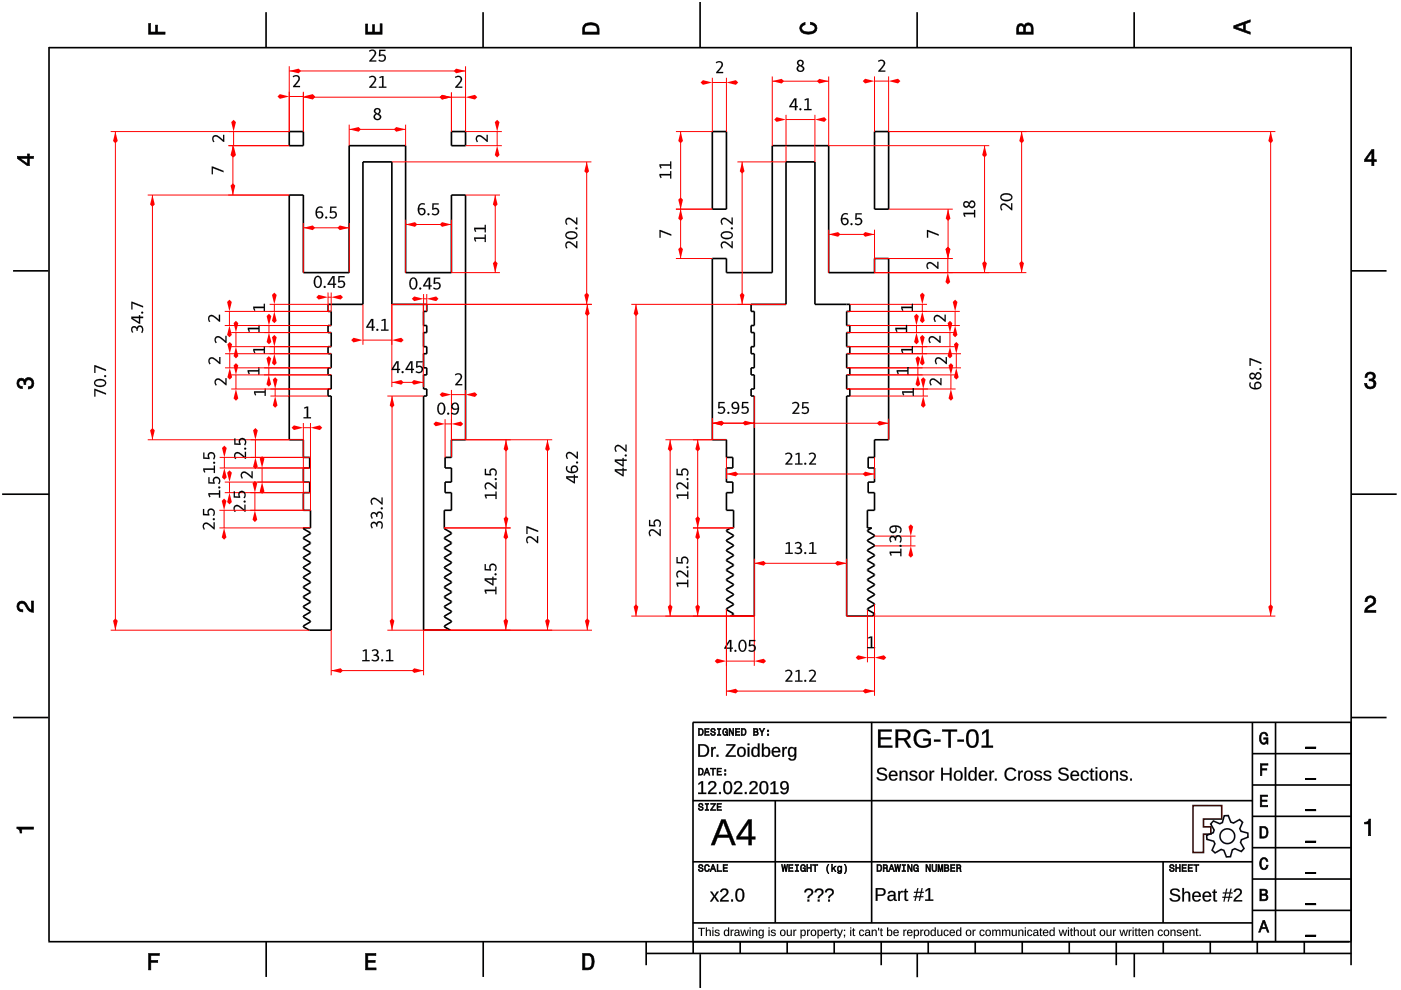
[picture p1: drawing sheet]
<svg xmlns="http://www.w3.org/2000/svg" width="297mm" height="210mm" viewBox="0 0 297 210" stroke-linecap="round" stroke-linejoin="round" font-family="sans-serif">
<g fill="none" stroke="#000" stroke-width=".35">
<path d="M10.4 10v189.5M10.4 10.1h276.1M56.4 2.6v7.5M102.4 2.6v7.5M148.4 .4v9.7M194.4 2.6v7.5M240.5 2.6v7.5M286.5 9.9v189.6M61.3 27.9h3v3h-3zM95.7 27.9h3v3h-3zM151 27.9h3v16.4h-3zM163.7 30.9h12v26.9h9.7v-3h3v38.4h-3v3.8h-1.3v2.2h1.3v3h-1.3v2.3h1.3v3.7h-1.5v3.7h.9l-.9 .6v.1l1.5 .9v.2l-1.5 .8v.2l1.5 .9v.1l-1.5 .9v.2l1.5 .8v.2l-1.5 .9v.2l1.5 .8v.2l-1.5 .9v.1l1.5 .9v.2l-1.5 .8v.2l1.5 .9v.2l-1.5 .8v.2l1.5 .9v.1l-1.5 .9v.2l1.5 .8v.2l-1.5 .9v.2l1.5 .8v.2l-.6 .3h-5.3v-46.6h.7v-1.5h-.7v-3h.7v-1.5h-.7v-3h.7v-1.5h-.7v-3h.7v-1.5h-.7v-3h.7v-1.5h-7.4v-30.2h-6.1v30.2h-7.4v1.5h.6v3h-.6v1.5h.6v3h-.6v1.5h.6v3h-.6v1.5h.6v3h-.6v1.5h.6v46.6h-5l.6-.3v-.2l-1.5-.8v-.2l1.5-.9v-.2l-1.5-.8v-.2l1.5-.9v-.1l-1.5-.9v-.2l1.5-.8v-.2l-1.5-.9v-.2l1.5-.8v-.2l-1.5-.9v-.1l1.5-.9v-.2l-1.5-.8v-.2l1.5-.9v-.2l-1.5-.8v-.2l1.5-.9v-.1l-1.5-.9v-.2l1.5-.8v-.2l-1.5-.9v-.2l.9-.5h.6v-3.7h-1.5v-3.7h1.4v-2.3h-1.4v-3h1.4v-2.2h-1.4v-3.8h-3v-38.4h3v3h9.7z"/>
<path d="M185.4 27.9h3v16.4h-3zM2.8 57.4h7.4M61.3 41.4h3v16.4h9.7v-26.9h12v26.9h9.7v-16.4h3v51.8h-3v3.8h-1.3v2.2h1.3v3h-1.3v2.3h1.3v3.7h-1.5v3.9l1.5 .9v.1l-1.5 .9v.2l1.5 .8v.2l-1.5 .9v.2l1.5 .8v.2l-1.5 .9v.1l1.5 .9v.2l-1.5 .8v.2l1.5 .9v.2l-1.5 .8v.2l1.5 .9v.1l-1.5 .9v.2l1.5 .8v.2l-1.5 .9v.2l1.5 .8v.2l-1.5 .9v.1l1.5 .9v.2l-1.5 .8v.2l1.5 .9v.2l-1.5 .8v.2l1.3 .7h-5.7v-49.6h.7v-1.5h-.7v-3h.7v-1.5h-.7v-3h.7v-1.5h-.7v-3h.7v-1.5h-.7v-3h.7v-1.5h-7.4v-30.2h-6.1v30.2h-7.4v1.5h.6v3h-.6v1.5h.6v3h-.6v1.5h.6v3h-.6v1.5h.6v3h-.6v1.5h.6v49.6h-4.6l-1.3-.7v-.2l1.5-.9v-.1l-1.5-.9v-.2l1.5-.8v-.2l-1.5-.9v-.1l1.5-.9v-.2l-1.5-.8v-.2l1.5-.9v-.2l-1.5-.8v-.2l1.5-.9v-.1l-1.5-.9v-.2l1.5-.8v-.2l-1.5-.9v-.2l1.5-.8v-.2l-1.5-.9v-.1l1.5-.9v-.2l-1.5-.8v-.2l1.5-.9v-.2l-1.5-.8v-.2l1.5-.9v-.1l-1.5-.9v-.2h1.5v-3.7h-1.5v-3.7h1.4v-2.3h-1.4v-3h1.4v-2.2h-1.4v-3.8h-3zM286.5 57.4h7.5M.5 104.8h9.9M286.5 104.8h9.6M2.8 152.1h7.4M286.5 152.1h7.5M10.2 199.7h275.8M56.4 199.7v7.4M102.4 199.7v7.4M137 199.7v4.9"/>
<path d="M147 199.7v2.5M156.9 199.7v2.5M166.9 199.7v2.5M176.9 199.7v2.5M186.8 199.7v4.9M196.8 199.7v2.5M206.8 199.7v2.5M216.7 199.7v2.5M226.7 199.7v2.5M236.7 199.7v4.9M246.6 199.7v2.5M256.6 199.7v2.5"/>
<path d="M266.6 199.7v2.5M276.5 199.7v2.5M286.5 199.7v4.9M137 202.2h149.5M148.5 202.3v7.2M194.5 202.1v5.1M240.5 202.1v5.1"/>
</g>
<g fill="#000">
<path d="M31.5 5h.4v1.8h1.1v-1.5h.4v1.5h1.6v.5h-3.5z" fill-rule="evenodd"/>
<path d="M77.5 5.1h.4v1.7h1.1v-1.6h.4v1.6h1.2v-1.8h.4v2.3h-3.5z" fill-rule="evenodd"/>
<path d="M124 5.1a2.18 2.18 0 0 0-.5 2.2h3.5v-1.2a1.42 1.42 0 0 0-1.7-1.3zM124.3 5.5a2.13 2.13 0 0 1 2.2 .3l.1 1h-2.6v-1z" fill-rule="evenodd"/>
<path d="M169.9 5.2l.8-.4v.4a.7 .7 0 0 0-.7 .6 .7 .7 0 0 0 .3 .8 1.69 1.69 0 0 0 2.5-.6 .9 .9 0 0 0-1-.8v-.5a1.24 1.24 0 0 1 1.4 1.1 1.24 1.24 0 0 1-1 1.4 2.22 2.22 0 0 1-2.5-.7l-.2-.5z" fill-rule="evenodd"/>
<path d="M215.8 5.3l-.2 .7v1.3h3.5v-1.4a.98 .98 0 0 0-.8-1 .98 .98 0 0 0-1.1 .6 .83 .83 0 0 0-1.4-.2zM216.1 5.6a.54 .54 0 0 1 .6-.1 .54 .54 0 0 1 .3 .6v.7h-1zM217.6 5.5a.62 .62 0 0 1 .7-.1 .62 .62 0 0 1 .3 .6v.8h-1.2z" fill-rule="evenodd"/>
<path d="M261.6 5.5v.5l3.5 1.3v-.5l-1.1-.4v-1.4l1.1-.3v-.5zM262.1 5.7l1.5-.5v1.1z" fill-rule="evenodd"/>
<path d="M3.7 33.1v.5l2.1 1.5h.4v-1.5h.9v-.5h-.9v-.5h-.4v.5zM4.3 33.6h1.5v1.1z" fill-rule="evenodd"/>
<path d="M290.8 31.7l-1.5 2.1v.5h1.5v.8h.5v-.8h.5v-.4h-.5v-2.2zM290.8 32.3v1.6h-1.1z" fill-rule="evenodd"/>
<path d="M3.8 80.5a.85 .85 0 0 1 1.4 .1 1.05 1.05 0 0 1 1.3-.5 1.05 1.05 0 0 1 .7 1.2 1.1 1.1 0 0 1-1.2 1.2v-.5a.71 .71 0 0 0 .8-1 .71 .71 0 0 0-1.3 0v.5h-.4a.61 .61 0 0 0-.3-.8 .61 .61 0 0 0-.8 .3 .61 .61 0 0 0 .2 .8l.5 .1v.5a1.15 1.15 0 0 1-1.1-.7 1.15 1.15 0 0 1 .2-1.2z" fill-rule="evenodd"/>
<path d="M289.7 79.2a1.07 1.07 0 0 1 1.3-.2 1.07 1.07 0 0 1 .5 1.2l-.3 .3a1.05 1.05 0 0 1 .5 1.3 1.05 1.05 0 0 1-1.2 .7 1.1 1.1 0 0 1-1.2-1.2h.5a.71 .71 0 0 0 1 .7 .71 .71 0 0 0 0-1.2h-.5v-.4a.61 .61 0 0 0 .8-.3 .61 .61 0 0 0-.3-.8 .61 .61 0 0 0-.8 .2l-.2 .5h-.4z" fill-rule="evenodd"/>
<path d="M3.9 127.8a1.21 1.21 0 0 1 2 .7l.3 .5 .5 .3v-1.9h.4v2.4a1.8 1.8 0 0 1-1.7-1.4 .71 .71 0 0 0-.9-.5 .71 .71 0 0 0-.5 .9 .71 .71 0 0 0 .8 .5v.4a1.18 1.18 0 0 1-1.1-.6 1.18 1.18 0 0 1 .2-1.3z" fill-rule="evenodd"/>
<path d="M289.7 126.6a1.17 1.17 0 0 1 1.9 .3 1.17 1.17 0 0 1-.9 1.7l-.6 .4-.3 .4h1.9v.4h-2.4a1.8 1.8 0 0 1 1.4-1.7 .71 .71 0 0 0 .5-.9 .71 .71 0 0 0-.8-.5 .71 .71 0 0 0-.5 .9h-.5z" fill-rule="evenodd"/>
<path d="M3.6 175.3h3.5v.5h-2.5v.8h-.3a.77 .77 0 0 0-.7-.9z" fill-rule="evenodd"/>
<path d="M289.3 174.3a.77 .77 0 0 0 .9-.6h.4v3.5h-.5v-2.5h-.8z" fill-rule="evenodd"/>
</g>
<g fill="#000">
<path d="M31.5 5v2.3h3.5v-.5l-1.7 .1 .1-1.6h-.4v1.6h-1.1v-1.9zM31.4 4.9h.6l-.1 1.9h1.1l-.1-1.5h.6l-.1 1.5 1.7-.1v.6h-3.7z"/>
<path d="M77.5 5.1v2.2h3.5v-2.3h-.4l.1 1.9h-1.4v-1.7h-.3l.1 1.7h-1.2v-1.8zM77.5 5h.5l-.1 1.8h1.1l-.1-1.6h.6l-.1 1.6h1.2l-.1-1.8h.6v2.3h-3.6z"/>
<path d="M124 5.1l-.4 .7-.1 1.5h3.5l-.1-1.7-.3-.5-1.3-.3zM123.9 5.1l.6-.3 .8-.1 .7 .1 .6 .3 .4 .4 .1 1.8h-3.6v-1.5zM124.2 5.4l1.1-.2 1 .2 .3 .3 .1 1.2h-2.8l.1-1.2zM124.3 5.5l-.3 .3v1h2.6l-.1-1-.2-.3-1-.2z"/>
<path d="M169.9 5.2l-.4 .8 .2 .5 .3 .4 .6 .3h1.6l.6-.3 .3-.4 .1-.5-.1-.5-.7-.6-.6-.2v.5l.8 .2 .3 .6-.1 .3-.8 .5h-1.2l-.5-.2-.3-.3v-.6l.4-.4 .3-.1v-.4zM169.8 5.1l1-.4v.6l-.4 .1-.4 .3 .1 .6 .7 .4h1.2l.4-.1 .4-.6-.2-.5-.8-.3v-.6l.7 .2 .7 .7 .1 .5-.1 .5-.4 .5-.6 .2h-1.6l-.6-.2-.4-.5-.1-.5z"/>
<path d="M215.8 5.3l-.2 .7v1.3h3.5l-.1-1.8-.6-.6-.4-.1-.5 .2-.3 .6-.5-.6-.6 .1zM215.7 5.2l.3-.2h.7l.5 .5v-.3l.5-.4 .8 .1 .5 .6 .1 1.8h-3.6v-1.3zM216 5.6l.5-.2 .4 .2 .2 1.3h-1.2zM216.1 5.6l-.1 1.2h1l-.1-1.2-.4-.1zM217.5 5.5l.5-.2 .5 .1 .2 1.5h-1.3zM217.6 5.5l-.2 1.3h1.2l-.1-1.3-.5-.2z"/>
<path d="M261.6 5.5v.5l3.5 1.3v-.5l-1.1-.3v-1.5l1.1-.3v-.5zM261.5 5.4l3.6-1.3v.6l-1.1 .3v1.4l1.1 .4v.6l-3.6-1.4zM261.9 5.7l1.8-.6v1.3zM262.1 5.7l1.5 .6v-1.1l-1.5 .6z"/>
<path d="M3.7 33.1v.5l2.1 1.5h.4v-1.6l.9 .1v-.5l-.9 .1v-.6h-.4l.1 .6zM3.6 33.1h2.2v-.5h.5l-.1 .5h1v.6l-1-.1 .1 1.6h-.5l-2.2-1.6zM4.1 33.5h1.8v1.3zM4.3 33.5l1.5 1.2v-1.1l-1.5 .1z"/>
<path d="M290.8 31.7l-1.5 2.1v.5l1.6-.1-.1 .9h.5l-.1-.9 .6 .1v-.4h-.6l.1-2.2zM290.8 31.6h.6l-.1 2.3 .6-.1v.5h-.6l.1 .9h-.6v-.9h-1.5v-.5zM290.9 32.1v1.8h-1.3zM290.8 32.3h.1l-1.1 1.6-.1-.1 1.1 .1z"/>
<path d="M3.8 80.5l-.2 .8 .1 .4 .5 .6 .5 .1v-.5l-.6-.1-.2-.5 .2-.5 .4-.2 .5 .2 .1 .7h.4l-.1-.6 .4-.4h.6l.2 .2 .2 .2v.7l-.4 .4h-.4v.5l.5-.1 .6-.6v-1l-.6-.7h-.7l-.4 .3-.2 .3-.2-.4-.5-.1zM3.8 80.4l.7-.3 .5 .1 .2 .4 .1-.3 .5-.3 .8 .1 .6 .6v1.1l-.7 .7h-.6v-.5h.4l.4-.4-.1-.9-.8-.1-.3 .4v.6h-.5v-.8l-.5-.1-.4 .1-.1 .5 .2 .5 .6 .1v.6l-.6-.1-.6-.6-.1-.5z"/>
<path d="M289.7 79.2l-.3 .8h.4v-.3l.4-.4 .8 .1 .2 .7-.4 .3h-.5v.4l.8 .1 .2 .5-.2 .5-.2 .2h-.7l-.3-.2-.1-.6h-.5l.1 .5 .6 .6h1l.4-.2 .4-.8-.2-.6-.5-.3 .4-.3v-.8l-.5-.5h-.5zM289.7 79.1l.8-.3 .9 .3 .2 .3v.9l-.4 .2 .5 .3 .1 .6-.3 .8-.5 .3h-1l-.7-.7v-.6h.5l.2 .7 .5 .2 .6-.2 .2-.5-.2-.5-.6-.2-.3 .1v-.5h.6l.3-.2-.1-.7-.8-.1-.3 .4v.4h-.6l.1-.6z"/>
<path d="M3.9 127.8l-.3 .8 .3 .8 .9 .3v-.4l-.6-.1-.3-.6 .2-.5 .5-.3 .7 .4 .9 1.4 .9 .2v-2.4h-.4v2l-.5-.3-.9-1.5-.7-.2zM3.8 127.7l.8-.3 .7 .2 .9 1.4 .5 .3-.1-1.9h.6v2.5l-1.1-.3-.9-1.4-.6-.3-.4 .2-.2 .5 .2 .5 .7 .1v.6l-.6-.1-.4-.2-.4-.9z"/>
<path d="M289.7 126.6l-.3 1h.5l.1-.7 .5-.2 .6 .2 .2 .4-.3 .7-1.4 .9-.3 .9h2.4v-.4l-2 .1 .4-.6 1.2-.7 .4-.8-.1-.5-.6-.5h-.9zM289.7 126.6l.9-.4 .8 .4 .3 .3 .1 .5-.2 .6-1.5 1-.3 .4 2-.1v.6h-2.5l.2-1 1.4-1 .3-.6-.2-.4-.5-.2-.5 .2-.1 .7h-.6l.1-.6z"/>
<path d="M3.6 175.3v.4l.5 .2 .2 .7h.3l-.1-.9 2.6 .1v-.5zM3.5 175.3h3.7v.6l-2.6-.1 .1 .9h-.5l-.1-.7-.6-.3z"/>
<path d="M289.3 174.3v.4l.9-.1-.1 2.6h.5v-3.5h-.4l-.2 .5zM289.3 174.3l.7-.1 .2-.6h.5v3.6h-.6v-2.5l-.8 .1z"/>
</g>
<path d="M23.5 27.9h37.8M24.5 27.9v105.7M23.5 133.6h42.1" fill="none" stroke="#f00" stroke-width=".21"/>
<g fill="#f00">
<path d="M24.5 131.1l.5 .5-.5 2-.5-2z"/>
<path d="M24.5 27.9l.5 2-.5 .5-.5-.5z"/>
</g>
<g fill="#000">
<path d="M20 82.5v1.6h.2v-1.3l2.3 .9v-.3zM20 82.4l2.5 1v.3l-2.3-.9v1.3h-.2zM20.2 80.6a.8 .8 0 0 0-.2 .9 .8 .8 0 0 0 .8 .5h.4a.9 .9 0 0 0 1.1-.3 .9 .9 0 0 0-.1-1l-1-.3zM20.2 80.6l1-.3a.93 .93 0 0 1 1.1 .4 .93 .93 0 0 1 0 1.1 1.49 1.49 0 0 1-2.4-.6zM20.2 80.9l1-.3a.73 .73 0 0 1 1 .9l-1 .3a.73 .73 0 0 1-1-.9zM20.3 80.9l-.1 .3a1.24 1.24 0 0 0 2.1 0 1.31 1.31 0 0 0-2-.3zM22.1 79.7a.2 .2 0 0 0 .4 0 .2 .2 0 0 0-.4 0zM22.1 79.7a.23 .23 0 0 1 .4 0 .23 .23 0 0 1-.4 0zM20 77.4v1.7h.2v-1.3l2.3 .8v-.3zM20 77.4l2.5 .9v.4l-2.3-.9v1.3h-.2z"/>
<path d="M20 82.5v1.6h.2v-1.3l2.3 .9v-.3zM20.2 80.6a.82 .82 0 0 0-.2 1 .82 .82 0 0 0 .8 .4l.4 .1a.91 .91 0 0 0 1.1-.4 .91 .91 0 0 0 0-1.1l-1.1-.3zM20.3 80.9l.9-.3a.72 .72 0 0 1 1 .9l-1 .3a.72 .72 0 0 1-.9-.9zM22.1 79.7a.22 .22 0 0 0 .4 0 .22 .22 0 0 0-.4 0zM20 77.4v1.7h.2v-1.3l2.3 .8v-.3z"/>
</g>
<path d="M188.4 27.9h82M269.4 27.9v102.7M179.5 130.6h90.9" fill="none" stroke="#f00" stroke-width=".21"/>
<g fill="#f00">
<path d="M269.4 128.1l.5 .5-.5 2-.5-2z"/>
<path d="M269.4 27.9l.5 2-.5 .5-.5-.5z"/>
</g>
<g fill="#000">
<path d="M265 81.1a1.04 1.04 0 0 0 .1 1.1 1.04 1.04 0 0 0 1.1 .4 .86 .86 0 0 0 1.2-.6 .86 .86 0 0 0-.7-1.1 .82 .82 0 0 0-.8 .5 .82 .82 0 0 0 .1 .9 .73 .73 0 0 1-.7-.3 .73 .73 0 0 1-.1-.8zM266.4 81.3h.6a.48 .48 0 0 1 .2 .4 .48 .48 0 0 1-.3 .5l-.6 .1-.1-.5zM265.1 79.7a.45 .45 0 0 1 .9 0 .45 .45 0 0 1-.9 0zM265 79.3a.68 .68 0 0 0 .1 1 .68 .68 0 0 0 1-.2 .75 .75 0 0 0 1 .2 .75 .75 0 0 0 .3-.9 .75 .75 0 0 0-.9-.4l-.4 .4a.68 .68 0 0 0-1.1-.1zM266.5 79.3l.3-.1a.51 .51 0 0 1 .4 .7 .51 .51 0 0 1-.8 .2l-.2-.2zM267 78.2a.22 .22 0 0 0 .4 0 .22 .22 0 0 0-.4 0zM264.9 75.9v1.7h.3v-1.3l2.2 .9v-.3z"/>
<path d="M265 81.1a1.04 1.04 0 0 0 .1 1.1 1.04 1.04 0 0 0 1.1 .4 .84 .84 0 0 0 1.2-.6 .84 .84 0 0 0-.7-1.1 .85 .85 0 0 0-.6 1.4 .74 .74 0 0 1-.8-.3 .74 .74 0 0 1-.1-.8zM265 81l.3 .2a.72 .72 0 0 0 0 .8 .72 .72 0 0 0 .7 .2v.1a.82 .82 0 0 1 .3-1.3 .82 .82 0 0 1 1.2 .6 .82 .82 0 0 1-.9 1 1.25 1.25 0 0 1-1.7-1.3zM266.3 81.4a.53 .53 0 0 1 .8 0 .53 .53 0 0 1-.2 .8l-.6 .1-.2-.5zM266.4 81.3l-.2 .5 .1 .5a.67 .67 0 0 0 .8-.8l-.1-.2zM265.3 79.4a.54 .54 0 0 1 .7 .2 .52 .52 0 0 1-.7 .5 .44 .44 0 0 1 0-.7zM265.2 79.7a.43 .43 0 0 0 .8 0 .43 .43 0 0 0-.8 0zM265 79.3a.67 .67 0 0 0 .1 1 .67 .67 0 0 0 1-.3 .76 .76 0 0 0 1 .4 .76 .76 0 0 0 .4-1 .76 .76 0 0 0-1-.4l-.4 .4a.66 .66 0 0 0-1.1-.1zM265 79.2a.67 .67 0 0 1 1.1 .2 .72 .72 0 0 1 1-.5 .72 .72 0 0 1 .3 1.1 .7 .7 0 0 1-.6 .5 .7 .7 0 0 1-.7-.4 .69 .69 0 0 1-1.1 .2 .69 .69 0 0 1 0-1.1zM266.6 79.2a.51 .51 0 0 1 .6 .6 .51 .51 0 0 1-.8 .3l-.2-.2zM266.5 79.3l-.3 .6 .2 .2a.49 .49 0 0 0 .8-.2 .49 .49 0 0 0-.4-.7zM267 78.2a.2 .2 0 0 0 .4 0 .2 .2 0 0 0-.4 0zM267 78.2a.25 .25 0 0 1 .5 0 .25 .25 0 0 1-.5 0zM264.9 75.9v1.7h.3l-.1-1.3 2.3 .9v-.3zM264.9 75.9l2.5 .9v.4l-2.2-.9v1.3h-.3z"/>
</g>
<path d="M188.4 44.3h13.6M188.4 54.8h13.6M201 44.3v10.5" fill="none" stroke="#f00" stroke-width=".21"/>
<g fill="#f00">
<path d="M201 52.3l.5 .5-.5 2-.5-2z"/>
<path d="M201 44.3l.5 2-.5 .5-.5-.5z"/>
</g>
<g fill="#000">
<path d="M196.5 48.8l2.5 .9v.3l-2.2-.9v1.3h-.3z"/>
<path d="M196.5 48.8v1.6h.3v-1.3l2.2 .9v-.3zM196.5 48.7l2.5 1v.3l-2.2-.9v1.3h-.3z"/>
</g>
<path d="M175.7 30.9h34M208.7 30.9v26.9M185.4 57.8h24.3" fill="none" stroke="#f00" stroke-width=".21"/>
<g fill="#f00">
<path d="M208.7 30.9l.5 2-.5 .5-.5-.5z"/>
<path d="M208.7 55.3l.5 .5-.5 2-.5-2z"/>
</g>
<g fill="#000">
<path d="M204.3 45.1l.2 .9 .2-.1-.2-.5h2v.7h.2v-1.6h-.2v.6zM204.5 43.3a.45 .45 0 0 1 .9 0 .45 .45 0 0 1-.9 0zM204.4 42.9a.68 .68 0 0 0 0 1 .68 .68 0 0 0 1-.2 .75 .75 0 0 0 1 .3 .75 .75 0 0 0 .4-1 .75 .75 0 0 0-1-.4l-.3 .4a.68 .68 0 0 0-1.1-.1zM205.9 42.9l.2-.1a.51 .51 0 0 1 .4 .7 .51 .51 0 0 1-.8 .2l-.2-.2z"/>
<path d="M204.3 45.1l.2 .9 .2-.1-.2-.5h2v.7h.2v-1.6h-.2v.6zM204.2 45.1h2.3v-.6h.3v1.6h-.3v-.7h-2l.2 .5-.2 .1zM204.6 43a.54 .54 0 0 1 .8 .3 .52 .52 0 0 1-.8 .4 .44 .44 0 0 1 0-.7zM204.5 43.3a.45 .45 0 0 0 .9 0 .45 .45 0 0 0-.9 0zM204.4 42.9a.67 .67 0 0 0 0 1 .67 .67 0 0 0 1-.3 .76 .76 0 0 0 1 .4 .76 .76 0 0 0 .4-1 .76 .76 0 0 0-1-.4l-.3 .4a.66 .66 0 0 0-1.1-.1zM204.3 42.8a.67 .67 0 0 1 1.2 .2 .72 .72 0 0 1 1-.5 .72 .72 0 0 1 .3 1.1 .7 .7 0 0 1-.7 .5 .7 .7 0 0 1-.7-.4 .69 .69 0 0 1-1 .2 .69 .69 0 0 1-.1-1.1zM205.9 42.8a.51 .51 0 0 1 .7 .6 .51 .51 0 0 1-.9 .3l-.2-.2zM205.9 42.9l-.4 .6 .2 .2a.49 .49 0 0 0 .8-.2 .49 .49 0 0 0-.4-.7z"/>
</g>
<path d="M188.4 27.9h29.2M216.6 27.9v29.9M185.4 57.8h32.2" fill="none" stroke="#f00" stroke-width=".21"/>
<g fill="#f00">
<path d="M216.6 27.9l.5 2-.5 .5-.5-.5z"/>
<path d="M216.6 55.3l.5 .5-.5 2-.5-2z"/>
</g>
<g fill="#000">
<path d="M212.3 43.4l-.2 .8 .2 .4 .2-.1a.6 .6 0 0 1-.1-.8 .6 .6 0 0 1 .9-.1l1.3 1v-1.5h-.2v1.1l-1.2-.9a.76 .76 0 0 0-.9 .1zM212.3 43.3a1.11 1.11 0 0 1 1.6 .4l.5 .5v-1.1h.2v1.5h-.2l-.9-.8a.76 .76 0 0 0-1.1-.1v.5l.1 .3-.2 .1-.2-.7zM212.3 41.3a.8 .8 0 0 0-.1 .9 .8 .8 0 0 0 .8 .4l.4 .1a.9 .9 0 0 0 1-.4 .9 .9 0 0 0 0-1l-1-.3zM212.3 41.2l1.1-.3a.93 .93 0 0 1 1 .4 .93 .93 0 0 1 0 1.1 1.49 1.49 0 0 1-2.3-.6zM212.4 41.5l1-.3a.73 .73 0 0 1 .9 .9l-.9 .3a.73 .73 0 0 1-1-.9zM212.4 41.6l-.1 .2a1.24 1.24 0 0 0 2.1 0 1.31 1.31 0 0 0-2-.2z"/>
<path d="M212.3 43.3l-.2 .9 .2 .4 .2-.1a.59 .59 0 0 1-.1-.9 .59 .59 0 0 1 .8 0l1.4 1v-1.5h-.2v1.1l-1.2-1a.77 .77 0 0 0-.9 .1zM212.3 41.3a.82 .82 0 0 0-.1 .9 .82 .82 0 0 0 .8 .4l.4 .1a.91 .91 0 0 0 1-.3 .91 .91 0 0 0 0-1.1l-1-.3zM212.4 41.6l1-.3a.72 .72 0 0 1 .9 .8l-.9 .3a.72 .72 0 0 1-1-.8z"/>
</g>
<path d="M163.7 16.2v14.7M163.7 17.2h12M175.7 16.2v14.7" fill="none" stroke="#f00" stroke-width=".21"/>
<g fill="#f00">
<path d="M173.7 16.7l2 .5-2 .5-.5-.5z"/>
<path d="M163.7 17.2l2-.5 .5 .5-.5 .5z"/>
</g>
<g fill="#000">
<path d="M169.3 13.1a.44 .44 0 0 1 .7 0 .54 .54 0 0 1-.2 .8 .52 .52 0 0 1-.5-.8zM169.3 13.4a.43 .43 0 0 0 .8 0 .43 .43 0 0 0-.8 0zM169.2 12.9a.61 .61 0 0 0 .2 1 .76 .76 0 0 0-.4 1 .76 .76 0 0 0 1 .4 .76 .76 0 0 0 .4-1l-.4-.4a.68 .68 0 0 0 .3-1 .68 .68 0 0 0-1.1 0zM169.2 12.8a.7 .7 0 0 1 1.1 .1 .7 .7 0 0 1-.3 1 .72 .72 0 0 1 .5 1 .72 .72 0 0 1-1.1 .3 .7 .7 0 0 1-.5-.6 .7 .7 0 0 1 .5-.7h-.1a.64 .64 0 0 1-.1-1.1zM169.3 14.2a.52 .52 0 0 1 .7 .1 .52 .52 0 0 1 0 .7 .53 .53 0 0 1-.7-.1 .53 .53 0 0 1 0-.7zM169.3 14.2a.49 .49 0 0 0 .2 .8 .49 .49 0 0 0 .7-.4l-.6-.6z"/>
<path d="M169.3 13.4a.45 .45 0 0 1 .9 0 .45 .45 0 0 1-.9 0zM169.2 12.8a.62 .62 0 0 0 .2 1.1 .75 .75 0 0 0-.3 1 .75 .75 0 0 0 .9 .3 .75 .75 0 0 0 .5-.9l-.5-.4a.69 .69 0 0 0 .3-1 .69 .69 0 0 0-1.1-.1zM169.3 14.2l.3-.2 .5 .3 .1 .3a.51 .51 0 0 1-.7 .4 .51 .51 0 0 1-.2-.8z"/>
</g>
<path d="M166.7 24.3v10M166.7 25.3h6.1M172.8 24.3v10" fill="none" stroke="#f00" stroke-width=".21"/>
<g fill="#f00">
<path d="M172.8 25.3l2-.5 .5 .5-.5 .5z"/>
<path d="M164.7 24.8l2 .5-2 .5-.5-.5z"/>
</g>
<g fill="#000">
<path d="M168.4 20.9l-1.1 1.8h1.2v.7h.3v-.7h.4v-.2h-.4v-1.6zM168.5 21.1v1.4h-.8zM169.5 23.2a.22 .22 0 0 0 .4 0 .22 .22 0 0 0-.4 0zM170.6 21.1l.1 .2 .5-.2v2h-.7v.3h1.6v-.3h-.6v-2.2z"/>
<path d="M168.4 20.9l-1.1 1.8h1.3l-.1 .7h.3v-.7h.4v-.2h-.4v-1.6zM168.4 20.8h.5l-.1 1.7h.4v.2h-.4l.1 .7h-.4v-.7h-1.2zM168.6 21v1.5h-.9zM168.5 21.1l-.8 1.4h.8zM169.5 23.2a.2 .2 0 0 0 .4 0 .2 .2 0 0 0-.4 0zM169.5 23.2a.23 .23 0 0 1 .4 0 .23 .23 0 0 1-.4 0zM170.6 21.1l.1 .2 .5-.2v2h-.7v.3h1.6v-.3h-.7l.1-2.2zM170.6 21.1l.9-.3v2.3h.6v.3h-1.6v-.3h.7v-2l-.5 .2z"/>
</g>
<path d="M185.4 57.8h16.6M185.4 54.8h16.6M201 54.8v3" fill="none" stroke="#f00" stroke-width=".21"/>
<g fill="#f00">
<path d="M201 52.3l.5 .5-.5 2-.5-2z"/>
<path d="M201 57.8l.5 2-.5 .5-.5-.5z"/>
</g>
<g fill="#000">
<path d="M196.6 55.8a1.1 1.1 0 0 1 1.6 .3l.5 .5v-1.1h.3v1.5l-1.1-.8a.65 .65 0 0 0-.7-.4 .65 .65 0 0 0-.5 .6l.2 .5-.2 .2-.3-.8z"/>
<path d="M196.6 55.8l-.1 .8 .2 .5 .2-.2a.6 .6 0 0 1-.1-.8 .6 .6 0 0 1 .8-.1l1.4 1v-1.5h-.3v1.1l-1.1-.9a.76 .76 0 0 0-1 .1zM196.6 55.8a1.11 1.11 0 0 1 1.6 .3l.5 .5v-1.1h.3v1.5h-.2l-.9-.8a.76 .76 0 0 0-1.2-.1v.5l.2 .3-.2 .2-.3-.8z"/>
</g>
<path d="M180.2 66h16.3M180.2 64.5h16.3M195.5 64.5v1.5" fill="none" stroke="#f00" stroke-width=".21"/>
<g fill="#f00">
<path d="M195.5 62l.5 .5-.5 2-.4-2z"/>
<path d="M195.5 66l.5 2-.5 .5-.4-.5z"/>
</g>
<g fill="#000">
<path d="M191.1 65h2.2v-.6h.3v1.6h-.3v-.7h-2l.2 .5-.2 .1z"/>
<path d="M191.1 65l.2 .9 .2-.1-.2-.5h2v.7h.3v-1.6h-.3v.6zM191.1 65h2.2v-.6h.3v1.6h-.3v-.7h-2l.2 .5-.2 .1z"/>
</g>
<path d="M179.5 69h24M179.5 66h24M202.5 66v3" fill="none" stroke="#f00" stroke-width=".21"/>
<g fill="#f00">
<path d="M202.5 63.5l.5 .5-.5 2-.5-2z"/>
<path d="M202.5 69l.5 2-.5 .5-.5-.5z"/>
</g>
<g fill="#000">
<path d="M198.2 67a1.1 1.1 0 0 1 1.6 .4l.5 .4v-1.1h.2v1.5l-1.1-.8a.65 .65 0 0 0-.6-.4 .65 .65 0 0 0-.6 .6l.2 .5-.2 .2-.2-.8z"/>
<path d="M198.2 67l-.2 .8 .2 .5 .2-.2a.6 .6 0 0 1-.1-.8 .6 .6 0 0 1 .9-.1l1.3 1v-1.5h-.2v1.1l-1.2-.9a.76 .76 0 0 0-.9 .1zM198.2 67a1.11 1.11 0 0 1 1.6 .3l.5 .5v-1.1h.2v1.5h-.2l-.9-.8a.76 .76 0 0 0-1.1-.1v.5l.1 .4-.2 .1-.2-.8z"/>
</g>
<path d="M180.2 70.5h15.1M180.2 69h15.1M194.3 69v1.5" fill="none" stroke="#f00" stroke-width=".21"/>
<g fill="#f00">
<path d="M194.3 66.5l.5 .5-.5 2-.5-2z"/>
<path d="M194.3 70.5l.5 2-.5 .5-.5-.5z"/>
</g>
<g fill="#000">
<path d="M189.8 69.5h2.3v-.6h.2v1.6h-.2v-.7h-2l.2 .5-.2 .1z"/>
<path d="M189.8 69.5l.3 .9 .2-.1-.3-.5h2.1v.7h.2v-1.6h-.2v.6zM189.8 69.5h2.3v-.6h.2v1.6h-.2v-.7h-2l.2 .5-.3 .1z"/>
</g>
<path d="M179.5 73.5h22.9M179.5 70.5h22.9M201.4 70.5v3" fill="none" stroke="#f00" stroke-width=".21"/>
<g fill="#f00">
<path d="M201.4 68l.5 .5-.5 2-.5-2z"/>
<path d="M201.4 73.5l.5 2-.5 .5-.5-.5z"/>
</g>
<g fill="#000">
<path d="M197.1 71.5a1.1 1.1 0 0 1 1.6 .3l.5 .5v-1.1h.2v1.5l-1.1-.8a.65 .65 0 0 0-.6-.4 .65 .65 0 0 0-.6 .6l.2 .5-.2 .2-.2-.8z"/>
<path d="M197.1 71.5l-.2 .8 .2 .5 .2-.2a.6 .6 0 0 1-.1-.8 .6 .6 0 0 1 .9-.1l1.3 1v-1.5h-.2v1.1l-1.2-.9a.76 .76 0 0 0-.9 .1zM197.1 71.5a1.11 1.11 0 0 1 1.6 .3l.5 .5v-1.1h.2v1.5h-.2l-.9-.8a.76 .76 0 0 0-1.1-.1v.5l.2 .3-.3 .2-.2-.8z"/>
</g>
<path d="M180.2 75h16.3M180.2 73.5h16.3M195.5 73.5v1.5" fill="none" stroke="#f00" stroke-width=".21"/>
<g fill="#f00">
<path d="M195.5 71l.5 .5-.5 2-.4-2z"/>
<path d="M195.5 75l.5 2-.5 .5-.4-.5z"/>
</g>
<g fill="#000">
<path d="M191.1 74h2.2v-.6h.3v1.6h-.3v-.7h-2l.2 .5-.2 .1z"/>
<path d="M191.1 74l.2 .9 .2-.1-.2-.5h2v.7h.3v-1.6h-.3v.6zM191.1 74h2.2v-.6h.3v1.6h-.3v-.7h-2l.2 .5-.2 .1z"/>
</g>
<path d="M179.5 78h24.2M179.5 75h24.2M202.8 75v3" fill="none" stroke="#f00" stroke-width=".21"/>
<g fill="#f00">
<path d="M202.8 72.5l.5 .5-.5 2-.5-2z"/>
<path d="M202.8 78l.5 2-.5 .5-.5-.5z"/>
</g>
<g fill="#000">
<path d="M198.4 76a1.1 1.1 0 0 1 1.6 .3l.5 .5v-1.1h.3v1.5l-1.1-.8a.65 .65 0 0 0-.7-.4 .65 .65 0 0 0-.5 .5l.2 .6-.2 .1-.3-.7z"/>
<path d="M198.4 76l-.1 .8 .2 .4 .2-.1a.6 .6 0 0 1-.1-.8 .6 .6 0 0 1 .8-.1l1.4 1v-1.5h-.3v1.1l-1.1-.9a.76 .76 0 0 0-1 .1zM198.4 75.9a1.11 1.11 0 0 1 1.6 .4l.5 .5v-1.1h.3v1.5h-.2l-.9-.8a.76 .76 0 0 0-1.2-.1v.5l.2 .3-.2 .2-.3-.8z"/>
</g>
<path d="M180.2 79.5h15.4M180.2 78h15.4M194.6 78v1.5" fill="none" stroke="#f00" stroke-width=".21"/>
<g fill="#f00">
<path d="M194.6 75.5l.5 .5-.5 2-.5-2z"/>
<path d="M194.6 79.5l.5 2-.5 .5-.5-.5z"/>
</g>
<g fill="#000">
<path d="M190.1 78.5h2.3v-.6h.2v1.5h-.2v-.6h-2l.2 .5-.2 .1z"/>
<path d="M190.1 78.5l.3 .9 .2-.1-.3-.5h2.1v.6h.2v-1.5h-.2v.6zM190.1 78.5h2.3v-.6h.2v1.6h-.2v-.7h-2l.2 .5-.3 .1z"/>
</g>
<path d="M179.5 79.5h23.1M201.6 79.5v3M179.5 82.5h23.1" fill="none" stroke="#f00" stroke-width=".21"/>
<g fill="#f00">
<path d="M201.6 77l.5 .5-.5 2-.5-2z"/>
<path d="M201.6 82.5l.5 2-.5 .5-.5-.5z"/>
</g>
<g fill="#000">
<path d="M197.3 80.4a1.1 1.1 0 0 1 1.6 .4l.5 .5v-1.1h.2v1.5l-1.1-.8a.65 .65 0 0 0-.6-.4 .65 .65 0 0 0-.6 .5l.2 .6-.2 .1-.2-.7z"/>
<path d="M197.3 80.5l-.2 .8 .2 .4 .2-.1a.6 .6 0 0 1-.1-.8 .6 .6 0 0 1 .9-.1l1.3 1v-1.5h-.2v1.1l-1.2-.9a.76 .76 0 0 0-.9 .1zM197.3 80.4a1.11 1.11 0 0 1 1.6 .4l.5 .5v-1.1h.2v1.5h-.2l-.9-.8a.76 .76 0 0 0-1.1-.1v.5l.2 .3-.3 .2-.2-.8z"/>
</g>
<path d="M180.2 84h16.5M180.2 82.5h16.5M195.7 82.5v1.5" fill="none" stroke="#f00" stroke-width=".21"/>
<g fill="#f00">
<path d="M195.7 80l.5 .5-.5 2-.5-2z"/>
<path d="M195.7 84l.5 2-.5 .5-.5-.5z"/>
</g>
<g fill="#000">
<path d="M191.3 83h2.2v-.6h.3v1.5h-.3v-.6h-2l.2 .4-.2 .1z"/>
<path d="M191.3 83l.2 .8 .2-.1-.2-.5h2v.7h.3v-1.5h-.3v.6zM191.3 82.9l2.2 .1v-.7h.3v1.6h-.3v-.6h-2l.2 .4-.2 .2z"/>
</g>
<path d="M133.8 64.5h32.9M134.8 64.5v66.1M133.8 130.6h26.1" fill="none" stroke="#f00" stroke-width=".21"/>
<g fill="#f00">
<path d="M134.8 128.1l.5 .5-.5 2-.5-2z"/>
<path d="M134.8 64.5l.5 2-.5 .5-.5-.5z"/>
</g>
<g fill="#000">
<path d="M130.4 99.5v.4l1.6 1.1h.2v-1.2h.7v-.3h-.7v-.3h-.2v.3zM130.6 99.8h1.4v.8zM130.4 97.4v.5l1.6 1h.2v-1.2h.7v-.3h-.7v-.3h-.2v.3zM130.6 97.7h1.4v.9zM132.5 96.6a.22 .22 0 0 0 .4 0 .22 .22 0 0 0-.4 0zM130.5 94.5l-.2 .9 .3 .4 .2-.1a.59 .59 0 0 1-.2-.9 .59 .59 0 0 1 .9 0l1.3 1v-1.5h-.2v1l-1.1-.9a.77 .77 0 0 0-1 .1z"/>
<path d="M130.4 99.5v.4l1.6 1.1h.2v-1.2h.7v-.3h-.7v-.3h-.2v.3zM130.3 99.5h1.7v-.4h.2v.4h.7v.3h-.7v1.2h-.2l-1.7-1.1zM130.5 99.8h1.5v.9zM130.6 99.8l1.4 .8v-.8zM130.4 97.4v.5l1.6 1h.2v-1.2h.7v-.3h-.7v-.3h-.2v.3zM130.3 97.4h1.7v-.3h.2v.3h.7v.3h-.7v1.2h-.2l-1.7-1zM130.5 97.7h1.5v.9zM130.6 97.7l1.4 .9v-.9zM132.5 96.6a.2 .2 0 0 0 .4 0 .2 .2 0 0 0-.4 0zM132.4 96.6a.25 .25 0 0 1 .5 0 .25 .25 0 0 1-.5 0zM130.5 94.5l-.1 .9 .2 .4 .2-.1a.6 .6 0 0 1-.1-.8 .6 .6 0 0 1 .8-.2l1.3 1.1v-1.5h-.2v1.1l-1.1-1a.76 .76 0 0 0-1 .1zM130.5 94.5a1.11 1.11 0 0 1 1.6 .4l.5 .4v-1h.3v1.5h-.2l-.9-.8a.76 .76 0 0 0-1.2-.1v.4l.2 .4-.2 .1-.3-.7z"/>
</g>
<path d="M83.1 64.5h42.4M124.5 64.5v69.1M89.8 133.6h35.7" fill="none" stroke="#f00" stroke-width=".21"/>
<g fill="#f00">
<path d="M124.5 64.5l.5 2-.5 .5-.5-.5z"/>
<path d="M124.5 131.1l.5 .5-.5 2-.5-2z"/>
</g>
<g fill="#000">
<path d="M120 101v.4l1.7 1.1h.2v-1.2h.6v-.3h-.6v-.3h-.2v.3zM120.3 101.3h1.4v.8zM120.1 98.8a1.04 1.04 0 0 0 .1 1.2 1.04 1.04 0 0 0 1.1 .3 .86 .86 0 0 0 1.2-.6 .86 .86 0 0 0-.7-1 .82 .82 0 0 0-.7 .5 .82 .82 0 0 0 .1 .8 .73 .73 0 0 1-.8-.2 .73 .73 0 0 1-.1-.9zM121.5 99h.6a.48 .48 0 0 1 .2 .5 .48 .48 0 0 1-.3 .4l-.6 .1-.1-.4zM122.1 98.1a.25 .25 0 0 0 .5 0 .25 .25 0 0 0-.5 0zM120.2 96l-.2 .9 .2 .4 .2-.1a.59 .59 0 0 1-.1-.9 .59 .59 0 0 1 .9 0l1.3 1v-1.5h-.2v1l-1.2-.9a.77 .77 0 0 0-.9 .1z"/>
<path d="M120 101v.4l1.7 1.1h.2v-1.2h.6v-.3h-.6v-.3h-.2v.3zM120 101h1.7l-.1-.4h.3v.4h.7v.3h-.7v1.2h-.2l-1.7-1.1zM120.2 101.3h1.5v.9zM120.3 101.3l1.4 .8v-.8zM120.1 98.8a1.04 1.04 0 0 0 .1 1.2 1.04 1.04 0 0 0 1.1 .3 .84 .84 0 0 0 1.2-.5 .84 .84 0 0 0-.7-1.1 .85 .85 0 0 0-.6 1.3 .74 .74 0 0 1-.8-.2 .74 .74 0 0 1-.1-.9zM120.1 98.8l.3 .1a.72 .72 0 0 0 0 .8 .72 .72 0 0 0 .8 .3 .82 .82 0 0 1 .2-1.3 .82 .82 0 0 1 1.2 .7 .82 .82 0 0 1-.9 .9 1.25 1.25 0 0 1-1.7-1.2zM121.4 99.1a.53 .53 0 0 1 .8 0 .53 .53 0 0 1-.2 .8l-.6 .1-.1-.4zM121.5 99.1l-.2 .5 .1 .4a.67 .67 0 0 0 .8-.8l-.1-.1zM122.1 98.1a.2 .2 0 0 0 .4 0 .2 .2 0 0 0-.4 0zM122.1 98.1a.25 .25 0 0 1 .5 0 .25 .25 0 0 1-.5 0zM120.2 96l-.2 .9 .2 .4 .2-.1a.6 .6 0 0 1-.1-.8 .6 .6 0 0 1 .9-.2l1.3 1.1v-1.5h-.2v1.1l-1.2-1a.76 .76 0 0 0-.9 .1zM120.2 96a1.11 1.11 0 0 1 1.6 .4l.5 .4v-1h.2v1.5h-.2l-.9-.8a.76 .76 0 0 0-1.1-.1v.4l.2 .4-.3 .1-.2-.7z"/>
</g>
<path d="M31.3 41.4h30M32.3 41.4v51.8M31.3 93.2h30" fill="none" stroke="#f00" stroke-width=".21"/>
<g fill="#f00">
<path d="M32.3 41.4l.5 1.9-.5 .5-.5-.5z"/>
<path d="M32.3 90.7l.5 .5-.5 2-.5-2z"/>
</g>
<g fill="#000">
<path d="M28 69.3l-.2 .8 .2 .4 .2-.1a.53 .53 0 0 1-.2-.7 .53 .53 0 0 1 .7-.3 .53 .53 0 0 1 .3 .7h.2a.53 .53 0 0 1 .2-.7 .53 .53 0 0 1 .7 .2v.5l-.2 .4 .2 .1a.89 .89 0 0 0 .2-1.1 .89 .89 0 0 0-1-.4l-.3 .4a.63 .63 0 0 0-1-.2zM28 69.3a.64 .64 0 0 1 1 .2 .7 .7 0 0 1 .9-.5 .7 .7 0 0 1 .5 .9l-.2 .7-.3-.1 .2-.4a.56 .56 0 0 0-.4-.8 .68 .68 0 0 0-.5 .9h-.3a.47 .47 0 0 0-.2-.7 .47 .47 0 0 0-.7 .4l.3 .5-.3 .2-.2-.7zM27.8 67.1v.5l1.7 1h.2v-1.2h.6v-.3l-.6 .1v-.4h-.2v.4zM27.8 67.1h1.7l-.1-.3h.3v.3h.7v.4l-.7-.1v1.3h-.2l-1.7-1.1zM28 67.4h1.5v.9zM28.1 67.4l1.4 .9v-.9zM29.9 66.3a.2 .2 0 0 0 .4 0 .2 .2 0 0 0-.4 0zM29.9 66.3a.25 .25 0 0 1 .5 0 .25 .25 0 0 1-.5 0zM27.8 64v1.6h.3v-1.3l2.2 .9v-.3zM27.8 64l2.5 .9v.3l-2.2-.9v1.3h-.3z"/>
<path d="M28 69.3l-.2 .8 .2 .4 .2-.1a.52 .52 0 0 1-.2-.7 .52 .52 0 0 1 .7-.2 .52 .52 0 0 1 .3 .6h.2l.1-.5 .4-.3a.74 .74 0 0 1 .2 1.2l.2 .1a.9 .9 0 0 0 .2-1.1 .9 .9 0 0 0-1-.4l-.3 .4a.64 .64 0 0 0-1-.2zM27.8 67.1v.5l1.7 1h.2v-1.2h.6v-.3h-.6v-.3h-.2v.3zM28.1 67.4h1.4v.9zM29.9 66.3a.25 .25 0 0 0 .5 0 .25 .25 0 0 0-.5 0zM27.8 64v1.6h.3v-1.3l2.2 .9v-.3z"/>
</g>
<path d="M53.2 97h11.1M53.2 93.2h11.1M54.2 93.2v3.8" fill="none" stroke="#f00" stroke-width=".21"/>
<g fill="#f00">
<path d="M54.2 90.7l.5 .5-.5 2-.5-2z"/>
<path d="M54.2 97l.5 2-.5 .5-.5-.5z"/>
</g>
<g fill="#000">
<path d="M49.8 96.1l-.1 .8 .2 .4 .2-.1a.6 .6 0 0 1-.1-.8 .6 .6 0 0 1 .8-.1l1.4 1v-1.5h-.3v1.1l-1.1-.9a.76 .76 0 0 0-1 .1zM49.8 96a1.11 1.11 0 0 1 1.6 .4l.5 .5v-1.1h.3v1.5h-.2l-.9-.8a.76 .76 0 0 0-1.2-.1v.5l.2 .3-.2 .2-.3-.8zM51.8 95.1a.2 .2 0 0 0 .4 0 .2 .2 0 0 0-.4 0zM51.7 95.1a.25 .25 0 0 1 .5 0 .25 .25 0 0 1-.5 0zM49.7 93v1.3h1.3v-.2a.59 .59 0 0 1 0-.8 .59 .59 0 0 1 .8-.1 .59 .59 0 0 1 .1 .8l-.1 .3 .2 .1a.82 .82 0 0 0-.1-1.3 .82 .82 0 0 0-1.3 .5l.2 .5-.9-.1v-1zM49.7 93h.2v1l.9 .1a.84 .84 0 0 1 .6-1.3 .84 .84 0 0 1 .8 1.2l-.2 .4-.3-.1a.61 .61 0 0 0 .1-.9 .61 .61 0 0 0-.8 0v1l-1.3-.1z"/>
<path d="M49.8 96l-.1 .9 .2 .4 .2-.1a.59 .59 0 0 1-.2-.8 .59 .59 0 0 1 .9-.1l1.4 1v-1.5h-.3v1.1l-1.1-1a.77 .77 0 0 0-1 .1zM51.8 95.1a.22 .22 0 0 0 .4 0 .22 .22 0 0 0-.4 0zM49.7 93v1.3h1.3v-.2a.58 .58 0 0 1 .1-.8 .58 .58 0 0 1 .8 0 .58 .58 0 0 1 0 .8l-.1 .2 .2 .1a.84 .84 0 0 0-.1-1.3 .84 .84 0 0 0-1.3 .5l.2 .5-.9-.1v-1z"/>
</g>
<path d="M46.6 99.2h19.1M46.6 97h19.1M47.6 97v2.2" fill="none" stroke="#f00" stroke-width=".21"/>
<g fill="#f00">
<path d="M47.6 94.5l.5 .5-.5 2-.5-2z"/>
<path d="M47.6 99.2l.5 2-.5 .5-.5-.5z"/>
</g>
<g fill="#000">
<path d="M43.1 99.3l.2 .9 .2-.1-.2-.5h2v.7h.3v-1.6h-.3v.6zM45.2 98.1a.22 .22 0 0 0 .4 0 .22 .22 0 0 0-.4 0zM43.1 96v1.3h1.3v-.2a.58 .58 0 0 1 .1-.8 .58 .58 0 0 1 .8 0 .58 .58 0 0 1 0 .8l-.1 .2 .2 .1a.84 .84 0 0 0-.1-1.4 .84 .84 0 0 0-1.3 .6l.2 .5-.9-.1v-1z"/>
<path d="M43.1 99.3l.2 .9 .2-.1-.2-.5h2.1l-.1 .7h.3v-1.6h-.3l.1 .6zM43.1 99.3h2.2v-.6h.3v1.6h-.3v-.7h-1.9l.1 .5-.2 .1zM45.2 98.1a.2 .2 0 0 0 .4 0 .2 .2 0 0 0-.4 0zM45.2 98.1a.23 .23 0 0 1 .4 0 .23 .23 0 0 1-.4 0zM43.1 96v1.3h1.3v-.2a.59 .59 0 0 1 0-.8 .59 .59 0 0 1 .8-.1 .59 .59 0 0 1 .2 .7l-.2 .4 .2 .1a.82 .82 0 0 0-.1-1.3 .82 .82 0 0 0-1.2 .5l.1 .5-.9-.1v-1zM43.1 95.9h.2v1.1l.9 .1a.84 .84 0 0 1 .6-1.3 .84 .84 0 0 1 .8 1.2l-.2 .4-.3-.1a.61 .61 0 0 0 .2-.9 .61 .61 0 0 0-.9 0v.9h-1.3z"/>
</g>
<path d="M54.6 99.2h9.7M55.6 99.2v3M54.6 102.2h9.7" fill="none" stroke="#f00" stroke-width=".21"/>
<g fill="#f00">
<path d="M55.6 96.7l.5 .5-.5 2-.5-2z"/>
<path d="M55.6 102.2l.5 2-.5 .5-.5-.5z"/>
</g>
<g fill="#000">
<path d="M51.2 100.2a1.1 1.1 0 0 1 1.6 .4l.5 .4v-1.1h.3v1.5l-1.1-.8a.65 .65 0 0 0-.7-.4 .65 .65 0 0 0-.5 .6l.2 .5-.2 .2-.3-.8z"/>
<path d="M51.2 100.2l-.1 .8 .2 .5 .2-.2a.6 .6 0 0 1-.1-.8 .6 .6 0 0 1 .8-.1l1.4 1v-1.5h-.3l.1 1.1-1.2-.9a.76 .76 0 0 0-1 .1zM51.2 100.2a1.11 1.11 0 0 1 1.6 .3l.5 .5v-1.1h.3v1.5h-.2l-.9-.8a.76 .76 0 0 0-1.2-.1v.5l.2 .4-.2 .1-.3-.8z"/>
</g>
<path d="M47.7 104.5h18M47.7 102.2h18M48.7 102.2v2.3" fill="none" stroke="#f00" stroke-width=".21"/>
<g fill="#f00">
<path d="M48.7 99.7l.5 .5-.5 2-.5-2z"/>
<path d="M48.7 104.5l.5 2-.5 .4-.5-.4z"/>
</g>
<g fill="#000">
<path d="M44.2 104.6l.2 .8 .2-.1-.2-.4h2v.6h.3v-1.5h-.3v.6zM46.3 103.4a.22 .22 0 0 0 .4 0 .22 .22 0 0 0-.4 0zM44.2 101.2v1.3l1.3 .1v-.3a.58 .58 0 0 1 .1-.8 .58 .58 0 0 1 .8 .1 .58 .58 0 0 1 0 .8l-.1 .1 .2 .1a.84 .84 0 0 0-.1-1.3 .84 .84 0 0 0-1.3 .5l.2 .5-.9-.1v-1z"/>
<path d="M44.2 104.6l.2 .8 .2-.1-.2-.5h2v.7h.3v-1.5h-.3v.6zM44.2 104.5l2.2 .1v-.7h.3v1.6h-.3v-.6l-2-.1 .2 .5-.2 .2zM46.3 103.4a.2 .2 0 0 0 .4 0 .2 .2 0 0 0-.4 0zM46.2 103.4a.25 .25 0 0 1 .5 0 .25 .25 0 0 1-.5 0zM44.2 101.2v1.3l1.3 .1v-.3a.59 .59 0 0 1 0-.8 .59 .59 0 0 1 .8-.1 .59 .59 0 0 1 .2 .8l-.2 .3 .2 .1a.82 .82 0 0 0-.1-1.3 .82 .82 0 0 0-1.2 .5l.1 .5h-.9v-1.1zM44.2 101.2h.2v1l.9 .1a.84 .84 0 0 1 .6-1.3 .84 .84 0 0 1 .8 1.2l-.2 .5-.3-.2a.61 .61 0 0 0 .2-.8 .61 .61 0 0 0-.9-.1v1l-1.3-.1z"/>
</g>
<path d="M53 108.2h11.3M53 104.5h11.3M54 104.5v3.7" fill="none" stroke="#f00" stroke-width=".21"/>
<g fill="#f00">
<path d="M54 102l.5 .5-.5 2-.5-2z"/>
<path d="M54 108.2l.5 2-.5 .5-.5-.5z"/>
</g>
<g fill="#000">
<path d="M49.7 107.3l-.1 .8 .2 .4 .2-.1a.6 .6 0 0 1-.1-.8 .6 .6 0 0 1 .8-.1l1.4 1v-1.5h-.3v1.1l-1.1-.9a.76 .76 0 0 0-1 .1zM49.7 107.3a1.11 1.11 0 0 1 1.6 .3l.5 .5v-1.1h.3v1.5h-.2l-.9-.8a.76 .76 0 0 0-1.2-.1v.5l.2 .3-.2 .2-.3-.8zM51.7 106.3a.2 .2 0 0 0 .4 0 .2 .2 0 0 0-.4 0zM51.6 106.3a.25 .25 0 0 1 .5 0 .25 .25 0 0 1-.5 0zM49.6 104.2v1.3l1.3 .1v-.3a.59 .59 0 0 1 0-.8 .59 .59 0 0 1 .8-.1 .59 .59 0 0 1 .1 .8l-.2 .3 .3 .1a.82 .82 0 0 0-.1-1.3 .82 .82 0 0 0-1.3 .5l.2 .5-.9-.1v-1zM49.5 104.2h.3v1l.8 .1a.84 .84 0 0 1 .7-1.3 .84 .84 0 0 1 .8 1.2l-.2 .5-.3-.2a.61 .61 0 0 0 .1-.9 .61 .61 0 0 0-.9 0l.1 1-1.4-.1z"/>
<path d="M49.7 107.3l-.2 .8 .3 .4 .2-.1a.59 .59 0 0 1-.2-.8 .59 .59 0 0 1 .9-.1l1.4 1v-1.5h-.3v1.1l-1.1-.9a.77 .77 0 0 0-1 .1zM51.7 106.3a.22 .22 0 0 0 .4 0 .22 .22 0 0 0-.4 0zM49.6 104.2v1.3l1.3 .1v-.3a.58 .58 0 0 1 .1-.8 .58 .58 0 0 1 .8 .1 .58 .58 0 0 1-.1 .8l-.1 .1 .3 .1a.84 .84 0 0 0-.1-1.3 .84 .84 0 0 0-1.3 .5l.1 .5-.8-.1v-1z"/>
</g>
<path d="M46.5 111.9h19.3M46.5 108.2h19.3M47.5 108.2v3.7" fill="none" stroke="#f00" stroke-width=".21"/>
<g fill="#f00">
<path d="M47.5 105.7l.5 .5-.5 2-.5-2z"/>
<path d="M47.5 111.9l.5 2-.5 .5-.5-.5z"/>
</g>
<g fill="#000">
<path d="M43.2 111l-.2 .8 .2 .5 .2-.1a.6 .6 0 0 1-.1-.9 .6 .6 0 0 1 .9-.1l1.3 1v-1.4h-.2v1.1l-1.2-1a.76 .76 0 0 0-.9 .1zM43.2 111a1.11 1.11 0 0 1 1.6 .4l.5 .4v-1.1h.2v1.5h-.2l-.9-.7a.76 .76 0 0 0-1.1-.2v.5l.2 .4-.3 .1-.2-.8zM45.1 110.1a.2 .2 0 0 0 .4 0 .2 .2 0 0 0-.4 0zM45.1 110.1a.25 .25 0 0 1 .5 0 .25 .25 0 0 1-.5 0zM43 107.9v1.3l1.4 .1v-.3a.59 .59 0 0 1-.1-.8 .59 .59 0 0 1 .8-.1 .59 .59 0 0 1 .2 .8l-.2 .4 .2 .1a.82 .82 0 0 0 0-1.4 .82 .82 0 0 0-1.3 .5l.1 .5h-.8v-1.1zM43 107.9h.3v1.1h.8a.84 .84 0 0 1 .7-1.3 .84 .84 0 0 1 .7 1.3l-.2 .4-.2-.1a.61 .61 0 0 0 .1-.9 .61 .61 0 0 0-.9-.1l.1 1-1.4-.1z"/>
<path d="M43.2 111l-.2 .8 .2 .5 .2-.1a.59 .59 0 0 1-.1-.9 .59 .59 0 0 1 .9-.1l1.3 1v-1.4h-.2v1l-1.2-.9a.77 .77 0 0 0-.9 .1zM45.1 110.1a.25 .25 0 0 0 .5 0 .25 .25 0 0 0-.5 0zM43 107.9v1.3l1.4 .1v-.3a.58 .58 0 0 1 .1-.8 .58 .58 0 0 1 .8 .1 .58 .58 0 0 1-.1 .8l-.1 .2 .2 .1a.84 .84 0 0 0 0-1.4 .84 .84 0 0 0-1.3 .5l.1 .5h-.8v-1.1z"/>
</g>
<path d="M57.2 66h12.4M57.2 64.5h12.4M58.2 64.5v1.5" fill="none" stroke="#f00" stroke-width=".21"/>
<g fill="#f00">
<path d="M58.2 62l.5 .5-.5 2-.5-2z"/>
<path d="M58.2 66l.5 2-.5 .5-.5-.5z"/>
</g>
<g fill="#000">
<path d="M53.7 65h2.2v-.6h.3v1.6h-.3v-.7h-2l.2 .5-.2 .1z"/>
<path d="M53.7 65l.2 .9 .2-.1-.2-.5h2.1l-.1 .7h.3v-1.6h-.3l.1 .6zM53.7 65h2.2v-.6h.3v1.6h-.3v-.7h-2l.2 .5-.2 .1z"/>
</g>
<path d="M56 70.5h13.6M56 69h13.6M57 69v1.5" fill="none" stroke="#f00" stroke-width=".21"/>
<g fill="#f00">
<path d="M57 66.5l.5 .5-.5 2-.5-2z"/>
<path d="M57 70.5l.5 2-.5 .5-.5-.5z"/>
</g>
<g fill="#000">
<path d="M52.6 69.5h2.2v-.6h.2v1.6h-.2v-.7h-2l.2 .5-.2 .1z"/>
<path d="M52.6 69.5l.2 .9 .2-.1-.2-.5h2v.7h.2v-1.6h-.2v.6zM52.5 69.5h2.3v-.6h.3v1.6h-.3v-.7h-2l.2 .5-.2 .1z"/>
</g>
<path d="M57.2 75h12.4M57.2 73.5h12.4M58.2 73.5v1.5" fill="none" stroke="#f00" stroke-width=".21"/>
<g fill="#f00">
<path d="M58.2 71l.5 .5-.5 2-.5-2z"/>
<path d="M58.2 75l.5 2-.5 .5-.5-.5z"/>
</g>
<g fill="#000">
<path d="M53.7 74h2.2v-.6h.3v1.6h-.3v-.7h-2l.2 .5-.2 .1z"/>
<path d="M53.7 74l.2 .9 .2-.1-.2-.5h2.1l-.1 .7h.3v-1.6h-.3l.1 .6zM53.7 74h2.2v-.6h.3v1.6h-.3v-.7h-2l.2 .5-.2 .1z"/>
</g>
<path d="M56 79.5h13.6M56 78h13.6M57 78v1.5" fill="none" stroke="#f00" stroke-width=".21"/>
<g fill="#f00">
<path d="M57 75.5l.5 .5-.5 2-.5-2z"/>
<path d="M57 79.5l.5 2-.5 .5-.5-.5z"/>
</g>
<g fill="#000">
<path d="M52.5 78.5h2.3v-.6h.2v1.5h-.2v-.6h-2l.1 .5-.2 .1z"/>
<path d="M52.5 78.5l.2 .9 .2-.1-.2-.5h2.1v.6h.2v-1.5h-.2v.6zM52.5 78.5h2.3l-.1-.6h.3v1.6h-.3l.1-.7h-2l.2 .5-.3 .1z"/>
</g>
<path d="M57.3 84h12.3M57.3 82.5h12.3M58.3 82.5v1.5" fill="none" stroke="#f00" stroke-width=".21"/>
<g fill="#f00">
<path d="M58.3 80l.5 .5-.5 2-.5-2z"/>
<path d="M58.3 84l.5 2-.5 .5-.5-.5z"/>
</g>
<g fill="#000">
<path d="M53.9 83h2.2v-.6h.2v1.5h-.2v-.6h-2l.2 .4-.2 .1z"/>
<path d="M53.9 83l.2 .8 .2-.1-.2-.5h2v.7h.2v-1.5h-.2v.6zM53.8 82.9l2.3 .1v-.7h.3v1.6h-.3v-.6h-2l.2 .4-.2 .2z"/>
</g>
<path d="M47.6 69h22.6M47.6 66h22.6M48.6 66v3" fill="none" stroke="#f00" stroke-width=".21"/>
<g fill="#f00">
<path d="M48.6 63.5l.5 .5-.5 2-.5-2z"/>
<path d="M48.6 69l.5 2-.5 .5-.5-.5z"/>
</g>
<g fill="#000">
<path d="M44.3 67a1.1 1.1 0 0 1 1.6 .4l.5 .4v-1.1h.3v1.5l-1.1-.8a.65 .65 0 0 0-.7-.4 .65 .65 0 0 0-.5 .6l.2 .5-.2 .2-.3-.8z"/>
<path d="M44.3 67l-.1 .8 .2 .5 .2-.2a.6 .6 0 0 1-.1-.8 .6 .6 0 0 1 .8-.1l1.4 1v-1.5h-.3v1.1l-1.1-.9a.76 .76 0 0 0-1 .1zM44.3 67a1.11 1.11 0 0 1 1.6 .3l.5 .5v-1.1h.3v1.5h-.2l-.9-.8a.76 .76 0 0 0-1.2-.1v.5l.2 .4-.2 .1-.3-.8z"/>
</g>
<path d="M49 73.5h21.2M49 70.5h21.2M50 70.5v3" fill="none" stroke="#f00" stroke-width=".21"/>
<g fill="#f00">
<path d="M50 68l.5 .5-.5 2-.5-2z"/>
<path d="M50 73.5l.5 2-.5 .5-.5-.5z"/>
</g>
<g fill="#000">
<path d="M45.7 71.5a1.1 1.1 0 0 1 1.6 .3l.5 .5v-1.1h.2v1.5l-1-.8a.65 .65 0 0 0-.7-.4 .65 .65 0 0 0-.6 .6l.2 .5-.2 .2-.2-.8z"/>
<path d="M45.7 71.5l-.2 .8 .2 .5 .2-.2a.6 .6 0 0 1-.1-.8 .6 .6 0 0 1 .9-.1l1.3 1v-1.5h-.2v1.1l-1.2-.9a.76 .76 0 0 0-.9 .1zM45.7 71.5a1.11 1.11 0 0 1 1.6 .3l.5 .5v-1.1h.2v1.5h-.1l-.9-.8a.76 .76 0 0 0-1.2-.1v.5l.2 .3-.3 .2-.2-.8z"/>
</g>
<path d="M47.7 78h22.5M47.7 75h22.5M48.7 75v3" fill="none" stroke="#f00" stroke-width=".21"/>
<g fill="#f00">
<path d="M48.7 72.5l.5 .5-.5 2-.5-2z"/>
<path d="M48.7 78l.5 2-.5 .5-.5-.5z"/>
</g>
<g fill="#000">
<path d="M44.4 76a1.1 1.1 0 0 1 1.6 .3l.5 .5v-1.1h.2v1.5l-1-.8a.65 .65 0 0 0-.7-.4 .65 .65 0 0 0-.6 .5l.2 .6-.2 .1-.2-.7z"/>
<path d="M44.4 76l-.2 .8 .2 .4 .2-.1a.6 .6 0 0 1-.1-.8 .6 .6 0 0 1 .9-.1l1.3 1v-1.5h-.2v1.1l-1.2-.9a.76 .76 0 0 0-.9 .1zM44.4 75.9a1.11 1.11 0 0 1 1.6 .4l.5 .5v-1.1h.2v1.5h-.2l-.9-.8a.76 .76 0 0 0-1.1-.1v.5l.2 .3-.3 .2-.2-.8z"/>
</g>
<path d="M49 79.5h21.2M50 79.5v3M49 82.5h21.2" fill="none" stroke="#f00" stroke-width=".21"/>
<g fill="#f00">
<path d="M50 77l.5 .5-.5 2-.5-2z"/>
<path d="M50 82.5l.5 2-.5 .5-.5-.5z"/>
</g>
<g fill="#000">
<path d="M45.7 80.4a1.1 1.1 0 0 1 1.6 .4l.5 .5v-1.1h.2v1.5l-1-.8a.65 .65 0 0 0-.7-.4 .65 .65 0 0 0-.6 .5l.2 .6-.2 .1-.2-.7z"/>
<path d="M45.7 80.5l-.2 .8 .2 .4 .2-.1a.6 .6 0 0 1-.1-.8 .6 .6 0 0 1 .9-.1l1.3 1v-1.5h-.2v1.1l-1.2-.9a.76 .76 0 0 0-.9 .1zM45.7 80.4a1.11 1.11 0 0 1 1.6 .4l.5 .5v-1.1h.2v1.5h-.1l-.9-.8a.76 .76 0 0 0-1.2-.1v.5l.2 .3-.3 .1-.2-.7z"/>
</g>
<path d="M143.3 27.9h7.7M144.3 27.9v16.4M143.3 44.3h7.7" fill="none" stroke="#f00" stroke-width=".21"/>
<g fill="#f00">
<path d="M144.3 27.9l.5 2-.5 .5-.5-.5z"/>
<path d="M144.3 41.9l.5 .5-.5 1.9-.5-1.9z"/>
</g>
<g fill="#000">
<path d="M139.8 36.9l.3 .9 .2-.1-.2-.5h2v.7h.2v-1.6h-.2v.6zM139.8 34.8l.3 .9 .2-.1-.2-.5h2v.7h.2v-1.6h-.2v.6z"/>
<path d="M139.8 36.9l.3 .9 .2-.1-.3-.5h2.1v.7h.2v-1.6h-.2v.6zM139.8 36.9h2.3v-.6h.2v1.6h-.2v-.7h-2l.2 .5-.3 .1zM139.8 34.8l.3 .9 .2-.1-.3-.5h2.1v.7h.2v-1.6h-.2v.6zM139.8 34.8h2.3v-.6h.2v1.6h-.2v-.7h-2l.2 .5-.3 .1z"/>
</g>
<path d="M151 16.5v11.4M151 17.5h3M154 16.5v11.4" fill="none" stroke="#f00" stroke-width=".21"/>
<g fill="#f00">
<path d="M154 17.5l2-.5 .5 .5-.5 .5z"/>
<path d="M149 17l2 .5-2 .5-.5-.5z"/>
</g>
<g fill="#000">
<path d="M151.8 13.2a.85 .85 0 0 1 1.2-.1 .85 .85 0 0 1 0 1.3l-.7 .9h1v.2h-1.5l.8-1.1a.65 .65 0 0 0 .4-.6 .65 .65 0 0 0-.5-.6l-.6 .2z"/>
<path d="M151.8 13.2l.1 .2a.6 .6 0 0 1 .8-.1 .6 .6 0 0 1 .1 .8l-1 1.4h1.5v-.2h-1.1l.8-.9a.83 .83 0 0 0 0-1.3 .83 .83 0 0 0-1.2 .1zM151.8 13.2a.86 .86 0 0 1 1.2-.1 .86 .86 0 0 1 0 1.3l-.7 .9 1-.1v.3h-1.5v-.2l.8-.9a.76 .76 0 0 0 .1-1.1l-.5-.1-.3 .2z"/>
</g>
<path d="M185.4 16.2v11.7M185.4 17.2h3M188.4 16.2v11.7" fill="none" stroke="#f00" stroke-width=".21"/>
<g fill="#f00">
<path d="M188.4 17.2l2-.5 .5 .5-.5 .5z"/>
<path d="M183.4 16.7l2 .5-2 .5-.5-.5z"/>
</g>
<g fill="#000">
<path d="M186.2 12.9a.85 .85 0 0 1 1.2-.1 .85 .85 0 0 1 0 1.3l-.8 .9h1.1v.2h-1.5l.8-1.1a.65 .65 0 0 0 .4-.6 .65 .65 0 0 0-.5-.6l-.6 .2z"/>
<path d="M186.2 12.9l.1 .2a.6 .6 0 0 1 .8-.1 .6 .6 0 0 1 .1 .8l-1 1.4h1.5v-.2h-1.1l.8-.9a.83 .83 0 0 0 0-1.3 .83 .83 0 0 0-1.2 .1zM186.1 12.9a.86 .86 0 0 1 1.3-.1 .86 .86 0 0 1 0 1.3l-.8 .9 1.1-.1v.3h-1.5v-.2l.8-.9a.76 .76 0 0 0 .1-1.1h-.5l-.3 .1z"/>
</g>
<path d="M48.4 30.9h12.9M49.4 30.9v10.5M48.4 41.4h12.9" fill="none" stroke="#f00" stroke-width=".21"/>
<g fill="#f00">
<path d="M49.4 38.9l.5 .5-.5 2-.5-2z"/>
<path d="M49.4 30.9l.5 2-.5 .5-.5-.5z"/>
</g>
<g fill="#000">
<path d="M44.9 35.3l2.5 .9v.3l-2.3-.9v1.3h-.2z"/>
<path d="M44.9 35.3v1.6h.2v-1.3l2.3 .9v-.3zM44.9 35.3l2.5 .9v.3l-2.3-.9 .1 1.3h-.3z"/>
</g>
<path d="M48.5 30.9h12.8M48.5 27.9h12.8M49.5 27.9v3" fill="none" stroke="#f00" stroke-width=".21"/>
<g fill="#f00">
<path d="M49.5 25.4l.5 .5-.5 2-.5-2z"/>
<path d="M49.5 30.9l.5 2-.5 .5-.5-.5z"/>
</g>
<g fill="#000">
<path d="M45.2 28.9a1.1 1.1 0 0 1 1.6 .3l.5 .5v-1.1h.2v1.5l-1-.8a.65 .65 0 0 0-.7-.4 .65 .65 0 0 0-.6 .5l.2 .6-.2 .1-.2-.7z"/>
<path d="M45.2 28.9l-.2 .8 .2 .4 .2-.1a.6 .6 0 0 1-.1-.8 .6 .6 0 0 1 .9-.1l1.3 1v-1.5h-.2v1.1l-1.2-.9a.76 .76 0 0 0-.9 .1zM45.2 28.8a1.11 1.11 0 0 1 1.6 .4l.5 .5v-1.1h.2v1.5h-.1l-.9-.8a.76 .76 0 0 0-1.2-.1v.5l.2 .3-.3 .2-.2-.8z"/>
</g>
<path d="M61.3 19.5v8.4M64.3 19.5v8.4M61.3 20.5h3" fill="none" stroke="#f00" stroke-width=".21"/>
<g fill="#f00">
<path d="M64.3 20.5l2-.5 .5 .5-.5 .5z"/>
<path d="M59.3 20l2 .5-2 .5-.5-.5z"/>
</g>
<g fill="#000">
<path d="M62.1 16.2a.85 .85 0 0 1 1.2-.1 .85 .85 0 0 1 0 1.2l-.8 .9h1.1v.3h-1.5l.8-1.1a.65 .65 0 0 0 .4-.7 .65 .65 0 0 0-.5-.5l-.6 .2z"/>
<path d="M62.1 16.2l.1 .2a.6 .6 0 0 1 .8-.1 .6 .6 0 0 1 .1 .8l-1 1.4h1.5v-.3h-1.1l.8-.9a.83 .83 0 0 0 0-1.2 .83 .83 0 0 0-1.2 .1zM62.1 16.2a.86 .86 0 0 1 1.2-.1 .86 .86 0 0 1 0 1.3l-.8 .8h1.1v.3h-1.5v-.2l.8-.9a.76 .76 0 0 0 .1-1.2h-.5l-.3 .2z"/>
</g>
<path d="M64.3 19.6v8.3M95.7 19.6v8.3M64.3 20.6h31.4" fill="none" stroke="#f00" stroke-width=".21"/>
<g fill="#f00">
<path d="M93.7 20.1l2 .5-2 .5-.5-.5z"/>
<path d="M64.3 20.6l2-.5 .5 .5-.5 .5z"/>
</g>
<g fill="#000">
<path d="M78.2 16.3l.2 .2a.59 .59 0 0 1 .8-.1 .59 .59 0 0 1 .1 .8l-1 1.4h1.5v-.2h-1.1l.7-.9a.85 .85 0 0 0 .1-1.3 .85 .85 0 0 0-1.3 .1zM80.4 16.4l.1 .2 .5-.2v2h-.7v.2h1.6v-.2h-.6v-2.3z"/>
<path d="M78.2 16.3l.2 .2a.6 .6 0 0 1 .8-.1 .6 .6 0 0 1 .1 .9l-1 1.3h1.5v-.2h-1.1l.7-.9a.83 .83 0 0 0 .1-1.2 .83 .83 0 0 0-1.3 0zM78.2 16.3a.86 .86 0 0 1 1.3-.1 .86 .86 0 0 1 0 1.3l-.8 .9h1.1v.2h-1.5v-.2l.8-.9a.76 .76 0 0 0 .1-1.1h-.5l-.3 .1zM80.4 16.4l.1 .2 .5-.3v2.1h-.7v.2h1.6v-.2h-.6v-2.3zM80.4 16.3l.9-.2v2.3h.6v.2h-1.6v-.2h.7v-2l-.5 .2z"/>
</g>
<path d="M95.7 19.6v8.3M98.7 19.6v8.3M95.7 20.6h3" fill="none" stroke="#f00" stroke-width=".21"/>
<g fill="#f00">
<path d="M98.7 20.6l2-.5 .5 .5-.5 .5z"/>
<path d="M93.7 20.1l2 .5-2 .5-.5-.5z"/>
</g>
<g fill="#000">
<path d="M96.5 16.3a.85 .85 0 0 1 1.2-.1 .85 .85 0 0 1 0 1.3l-.8 .9h1.1v.2h-1.5l.8-1.1a.65 .65 0 0 0 .4-.6 .65 .65 0 0 0-.5-.6l-.6 .2z"/>
<path d="M96.5 16.3l.1 .2a.6 .6 0 0 1 .8-.1 .6 .6 0 0 1 .1 .9l-1 1.3h1.5v-.2h-1.1l.8-.9a.83 .83 0 0 0 0-1.2 .83 .83 0 0 0-1.2 0zM96.4 16.3a.86 .86 0 0 1 1.3-.1 .86 .86 0 0 1 0 1.3l-.8 .9h1.1v.2h-1.5v-.2l.8-.9a.76 .76 0 0 0 .1-1.1h-.5l-.3 .1z"/>
</g>
<path d="M74 26.4v4.5M74 27.4h12M86 26.4v4.5" fill="none" stroke="#f00" stroke-width=".21"/>
<g fill="#f00">
<path d="M84 26.9l2 .5-2 .5-.5-.5z"/>
<path d="M74 27.4l2-.5 .5 .5-.5 .5z"/>
</g>
<g fill="#000">
<path d="M79.6 23.3a.44 .44 0 0 1 .7 0 .54 .54 0 0 1-.2 .8 .52 .52 0 0 1-.5-.8zM79.6 23.6a.43 .43 0 0 0 .8 0 .43 .43 0 0 0-.8 0zM79.5 23.1a.61 .61 0 0 0 .2 1 .76 .76 0 0 0-.4 1 .76 .76 0 0 0 1 .4 .76 .76 0 0 0 .4-1l-.4-.3a.68 .68 0 0 0 .3-1.1 .68 .68 0 0 0-1.1 0zM79.5 23.1a.7 .7 0 0 1 1.1 0 .7 .7 0 0 1-.3 1.1 .72 .72 0 0 1 .5 1 .72 .72 0 0 1-1.1 .2 .7 .7 0 0 1-.5-.6 .7 .7 0 0 1 .5-.7h-.1a.64 .64 0 0 1-.1-1zM79.6 24.4a.52 .52 0 0 1 .7 .1 .52 .52 0 0 1 0 .7 .53 .53 0 0 1-.7-.1 .53 .53 0 0 1 0-.7zM79.6 24.4a.49 .49 0 0 0 .2 .8 .49 .49 0 0 0 .7-.4l-.6-.6z"/>
<path d="M79.5 23.6a.5 .5 0 0 1 1 0 .5 .5 0 0 1-1 0zM79.5 23.1a.62 .62 0 0 0 .2 1 .75 .75 0 0 0-.3 1 .75 .75 0 0 0 .9 .3 .75 .75 0 0 0 .5-.9l-.5-.3a.69 .69 0 0 0 .3-1.1 .69 .69 0 0 0-1.1 0zM79.6 24.4l.3-.2 .5 .4 .1 .2a.51 .51 0 0 1-.7 .4 .51 .51 0 0 1-.2-.8z"/>
</g>
<path d="M95.7 57.8h10.3M98.7 41.4h7.3M105 41.4v16.4" fill="none" stroke="#f00" stroke-width=".21"/>
<g fill="#f00">
<path d="M105 41.4l.5 1.9-.5 .5-.5-.5z"/>
<path d="M105 55.3l.5 .5-.5 2-.5-2z"/>
</g>
<g fill="#000">
<path d="M100.5 50.3l.2 .9 .2-.1-.1-.5h2v.7h.2v-1.6h-.2v.6zM100.5 48.3l.2 .9 .2-.1-.1-.5h2v.7h.2v-1.6h-.2v.6z"/>
<path d="M100.5 50.3l.2 .9 .2-.1-.2-.5h2.1v.7h.2v-1.6h-.2v.7zM100.5 50.3h2.3v-.6h.2v1.6h-.2v-.7h-2l.2 .5-.3 .1zM100.5 48.3l.2 .9 .2-.1-.2-.5h2.1v.7h.2v-1.6h-.2v.6zM100.5 48.3h2.3v-.6h.2v1.6h-.2v-.7h-2l.2 .5-.3 .1z"/>
</g>
<path d="M83.1 34.3h42.3M124.4 34.3v30.2M83.1 64.5h42.3" fill="none" stroke="#f00" stroke-width=".21"/>
<g fill="#f00">
<path d="M124.4 34.3l.5 2-.5 .5-.5-.5z"/>
<path d="M124.4 62l.5 .5-.5 2-.5-2z"/>
</g>
<g fill="#000">
<path d="M120.1 51.4l-.2 .8 .2 .5 .2-.1a.6 .6 0 0 1-.1-.9 .6 .6 0 0 1 .8-.1l1.4 1v-1.4h-.2v1l-1.2-.9a.76 .76 0 0 0-.9 .1zM120 51.4a1.11 1.11 0 0 1 1.7 .4l.5 .4-.1-1.1h.3v1.5h-.2l-.9-.7a.76 .76 0 0 0-1.1-.2l-.1 .5 .2 .4-.2 .1-.3-.8zM120.1 49.3a.8 .8 0 0 0-.1 .9 .8 .8 0 0 0 .8 .5h.3a.9 .9 0 0 0 1.1-.3 .9 .9 0 0 0 0-1.1l-1.1-.3zM120.1 49.3l1-.3a.93 .93 0 0 1 1.1 .3 .93 .93 0 0 1 0 1.1 1.49 1.49 0 0 1-2.4-.5zM120.2 49.6l.9-.3a.73 .73 0 0 1 1 .8l-1 .4a.73 .73 0 0 1-.9-.9zM120.2 49.6l-.1 .3a1.24 1.24 0 0 0 2.1 0 1.31 1.31 0 0 0-2-.3zM122 48.4a.2 .2 0 0 0 .4 0 .2 .2 0 0 0-.4 0zM122 48.4a.23 .23 0 0 1 .4 0 .23 .23 0 0 1-.4 0zM120.1 46.4l-.2 .8 .2 .5 .2-.2a.6 .6 0 0 1-.1-.8 .6 .6 0 0 1 .8-.1l1.4 1v-1.5h-.2v1.1l-1.2-.9a.76 .76 0 0 0-.9 .1zM120 46.4a1.11 1.11 0 0 1 1.7 .3l.5 .5-.1-1.1h.3v1.5h-.2l-.9-.8a.76 .76 0 0 0-1.1-.1l-.1 .5 .2 .4-.2 .1-.3-.8z"/>
<path d="M120.1 51.4l-.2 .8 .2 .5 .2-.1a.59 .59 0 0 1-.1-.9 .59 .59 0 0 1 .8-.1l1.4 1v-1.4h-.2v1l-1.2-.9a.77 .77 0 0 0-.9 .1zM120.1 49.3a.82 .82 0 0 0-.2 .9 .82 .82 0 0 0 .8 .5h.4a.91 .91 0 0 0 1.1-.3 .91 .91 0 0 0 0-1.1l-1.1-.3zM120.2 49.6l.9-.3a.72 .72 0 0 1 1 .8l-1 .3a.72 .72 0 0 1-.9-.8zM122 48.4a.22 .22 0 0 0 .4 0 .22 .22 0 0 0-.4 0zM120.1 46.4l-.2 .8 .2 .5 .2-.2a.59 .59 0 0 1-.1-.8 .59 .59 0 0 1 .8-.1l1.4 1v-1.5h-.2v1.1l-1.2-.9a.77 .77 0 0 0-.9 .1z"/>
</g>
<path d="M156.3 34.3h10.4M157.3 34.3v30.2M156.3 64.5h10.4" fill="none" stroke="#f00" stroke-width=".21"/>
<g fill="#f00">
<path d="M157.3 62l.5 .5-.5 2-.5-2z"/>
<path d="M157.3 34.3l.5 2-.5 .5-.5-.5z"/>
</g>
<g fill="#000">
<path d="M153 51.4l-.1 .8 .2 .5 .2-.1a.6 .6 0 0 1-.1-.9 .6 .6 0 0 1 .8-.1l1.4 1v-1.4h-.3v1l-1.1-.9a.76 .76 0 0 0-1 .1zM153 51.4a1.11 1.11 0 0 1 1.6 .4l.5 .4v-1.1h.3v1.5h-.2l-.9-.7a.76 .76 0 0 0-1.2-.2v.5l.2 .4-.2 .1-.3-.8zM153.1 49.3a.8 .8 0 0 0-.2 .9 .8 .8 0 0 0 .8 .5h.4a.9 .9 0 0 0 1-.3 .9 .9 0 0 0 0-1.1l-1-.3zM153.1 49.3l1-.3a.93 .93 0 0 1 1.1 .3 .93 .93 0 0 1-.1 1.1 1.49 1.49 0 0 1-2.3-.5zM153.1 49.6l1-.3a.73 .73 0 0 1 1 .8l-1 .4a.73 .73 0 0 1-1-.9zM153.2 49.6l-.1 .3a1.24 1.24 0 0 0 2 0 1.31 1.31 0 0 0-1.9-.3zM155 48.4a.2 .2 0 0 0 .4 0 .2 .2 0 0 0-.4 0zM154.9 48.4a.25 .25 0 0 1 .5 0 .25 .25 0 0 1-.5 0zM153 46.4l-.1 .8 .2 .5 .2-.2a.6 .6 0 0 1-.1-.8 .6 .6 0 0 1 .8-.1l1.4 1v-1.5h-.3v1.1l-1.1-.9a.76 .76 0 0 0-1 .1zM153 46.4a1.11 1.11 0 0 1 1.6 .3l.5 .5v-1.1h.3v1.5h-.2l-.9-.8a.76 .76 0 0 0-1.2-.1v.5l.2 .4-.2 .1-.3-.8z"/>
<path d="M153 51.4l-.2 .8 .3 .5 .2-.1a.59 .59 0 0 1-.2-.9 .59 .59 0 0 1 .9-.1l1.4 1v-1.4h-.3v1l-1.1-.9a.77 .77 0 0 0-1 .1zM153.1 49.3a.82 .82 0 0 0-.2 .9 .82 .82 0 0 0 .8 .5h.4a.91 .91 0 0 0 1-.3 .91 .91 0 0 0 0-1.1l-1-.3zM153.1 49.6l1-.3a.72 .72 0 0 1 1 .8l-1 .3a.72 .72 0 0 1-1-.8zM155 48.4a.22 .22 0 0 0 .4 0 .22 .22 0 0 0-.4 0zM153 46.4l-.2 .8 .3 .5 .2-.2a.59 .59 0 0 1-.2-.8 .59 .59 0 0 1 .9-.1l1.4 1v-1.5h-.3v1.1l-1.1-.9a.77 .77 0 0 0-1 .1z"/>
</g>
<path d="M77 64.5v8.6M77 72.1h6.1M83.1 64.5v8.6" fill="none" stroke="#f00" stroke-width=".21"/>
<g fill="#f00">
<path d="M83.1 72.1l2-.5 .5 .5-.5 .5z"/>
<path d="M75 71.6l2 .5-2 .5-.5-.5z"/>
</g>
<g fill="#000">
<path d="M78.7 67.6l-1.1 1.9h1.2v.6h.3v-.6h.4v-.2h-.4v-1.7zM78.8 67.9v1.4h-.8zM79.8 69.9a.22 .22 0 0 0 .4 0 .22 .22 0 0 0-.4 0zM80.9 67.9l.1 .2 .5-.2v2h-.7v.2h1.6v-.2h-.6v-2.3z"/>
<path d="M78.7 67.6l-1.1 1.9h1.3l-.1 .6h.3v-.6h.4v-.2h-.4v-1.7zM78.7 67.6h.5l-.1 1.7 .4-.1v.3h-.4l.1 .6h-.4v-.6h-1.2zM78.9 67.8v1.5h-.9zM78.8 67.9l-.8 1.4h.8zM79.8 69.9a.2 .2 0 0 0 .4 0 .2 .2 0 0 0-.4 0zM79.8 69.9a.23 .23 0 0 1 .4 0 .23 .23 0 0 1-.4 0zM80.9 67.9l.1 .2 .5-.2v2h-.7v.2h1.6v-.2h-.7l.1-2.3zM80.9 67.9l.9-.3v2.3h.6v.2h-1.6v-.2h.7v-2l-.5 .2z"/>
</g>
<path d="M143.3 54.8h7.7M143.3 44.3h7.7M144.3 44.3v10.5" fill="none" stroke="#f00" stroke-width=".21"/>
<g fill="#f00">
<path d="M144.3 44.3l.5 2-.5 .5-.5-.5z"/>
<path d="M144.3 52.3l.5 .5-.5 2-.5-2z"/>
</g>
<g fill="#000">
<path d="M139.8 48.8l2.5 .9v.3l-2.2-.9v1.3h-.3z"/>
<path d="M139.8 48.8v1.6h.3l-.1-1.3 2.3 .9v-.3zM139.8 48.7l2.5 1v.3l-2.2-.9v1.3h-.3z"/>
</g>
<path d="M98.7 30.9h7.7M98.7 27.9h7.7M105.4 27.9v3" fill="none" stroke="#f00" stroke-width=".21"/>
<g fill="#f00">
<path d="M105.4 25.4l.5 .5-.5 2-.5-2z"/>
<path d="M105.4 30.9l.5 2-.5 .5-.5-.5z"/>
</g>
<g fill="#000">
<path d="M101.1 28.9a1.1 1.1 0 0 1 1.6 .3l.5 .5v-1.1h.2v1.5l-1.1-.8a.65 .65 0 0 0-.6-.4 .65 .65 0 0 0-.6 .5l.2 .6-.2 .1-.2-.7z"/>
<path d="M101.1 28.9l-.2 .8 .2 .4 .2-.1a.6 .6 0 0 1-.1-.8 .6 .6 0 0 1 .9-.1l1.3 1v-1.5h-.2v1.1l-1.2-.9a.76 .76 0 0 0-.9 .1zM101.1 28.8a1.11 1.11 0 0 1 1.6 .4l.5 .5v-1.1h.2v1.5h-.2l-.9-.8a.76 .76 0 0 0-1.1-.1v.5l.2 .3-.3 .2-.2-.8z"/>
</g>
<path d="M86 46.6v11.2M86 47.6h9.7M95.7 46.6v11.2" fill="none" stroke="#f00" stroke-width=".21"/>
<g fill="#f00">
<path d="M93.7 47.1l2 .5-2 .5-.5-.5z"/>
<path d="M86 47.6l2-.5 .5 .5-.5 .5z"/>
</g>
<g fill="#000">
<path d="M88.9 43.3a1.44 1.44 0 0 0 .5 2.3 .8 .8 0 0 0 .8-1 .8 .8 0 0 0-1.3-.4 .73 .73 0 0 1 .2-.8 .73 .73 0 0 1 .9 0v-.2a.99 .99 0 0 0-1.1 .1zM88.9 44.5l.8-.1a.57 .57 0 0 1 0 .9l-.3 .1a.78 .78 0 0 1-.5-.9zM90.6 45.4a.25 .25 0 0 0 .5 0 .25 .25 0 0 0-.5 0zM91.7 43.1l-.1 1.4h.3a.58 .58 0 0 1 .8 0 .58 .58 0 0 1-.1 .8 .58 .58 0 0 1-.8 0l-.1-.1-.1 .2a.84 .84 0 0 0 1.3-.1 .84 .84 0 0 0-.5-1.2l-.5 .1 .1-.8h1v-.3z"/>
<path d="M88.9 43.4a1.42 1.42 0 0 0 .5 2.2 .79 .79 0 0 0 .7-1.1 .79 .79 0 0 0-1.2-.2 .74 .74 0 0 1 .2-.9 .74 .74 0 0 1 .9 0l.1-.2h-.1a.98 .98 0 0 0-1.1 .2zM88.9 43.3a.88 .88 0 0 1 1.2-.1l-.1 .3a.72 .72 0 0 0-.8 0 .72 .72 0 0 0-.3 .7 .82 .82 0 0 1 1.3 .3 .82 .82 0 0 1-.7 1.2 .82 .82 0 0 1-.9-.9 1.83 1.83 0 0 1 .3-1.5zM88.9 44.4a.6 .6 0 0 1 .9 .1 .6 .6 0 0 1-.4 .9 .81 .81 0 0 1-.5-1zM88.9 44.5a.67 .67 0 0 0 .8 .8 .55 .55 0 0 0 0-.9zM90.6 45.4a.2 .2 0 0 0 .4 0 .2 .2 0 0 0-.4 0zM90.6 45.4a.25 .25 0 0 1 .5 0 .25 .25 0 0 1-.5 0zM91.7 43.1l-.1 1.4h.3a.59 .59 0 0 1 .8-.1 .59 .59 0 0 1 .1 .8 .59 .59 0 0 1-.8 .2l-.3-.2-.1 .2a.82 .82 0 0 0 1.3-.1 .82 .82 0 0 0-.5-1.2l-.5 .1v-.9l1.1 .1v-.3zM91.7 43.1h1.3v.3h-1l-.1 .8a.84 .84 0 0 1 1.3 .7 .84 .84 0 0 1-1.2 .7l-.5-.2 .2-.2a.61 .61 0 0 0 .8 .1 .61 .61 0 0 0 .1-.9l-1 .1z"/>
</g>
<path d="M64.3 47.3v10.5M64.3 48.3h9.7M74 47.3v10.5" fill="none" stroke="#f00" stroke-width=".21"/>
<g fill="#f00">
<path d="M72 47.8l2 .5-2 .5-.5-.5z"/>
<path d="M64.3 48.3l2-.5 .5 .5-.5 .5z"/>
</g>
<g fill="#000">
<path d="M67.2 44a1.44 1.44 0 0 0 .5 2.3 .8 .8 0 0 0 .8-1 .8 .8 0 0 0-1.3-.4 .73 .73 0 0 1 .3-.8 .73 .73 0 0 1 .8 0v-.2a.99 .99 0 0 0-1.1 .1zM67.2 45.2l.8-.1a.57 .57 0 0 1 0 .9l-.3 .1a.78 .78 0 0 1-.5-.9zM68.9 46.1a.25 .25 0 0 0 .5 0 .25 .25 0 0 0-.5 0zM70 43.8l-.1 1.4h.3a.58 .58 0 0 1 .8 0 .58 .58 0 0 1-.1 .8 .58 .58 0 0 1-.8 0l-.1-.1-.1 .2a.84 .84 0 0 0 1.3-.1 .84 .84 0 0 0-.5-1.2l-.5 .1 .1-.8h1v-.3z"/>
<path d="M67.2 44.1a1.42 1.42 0 0 0 .5 2.2 .79 .79 0 0 0 .8-1.1 .79 .79 0 0 0-1.3-.2 .74 .74 0 0 1 .2-.9 .74 .74 0 0 1 .9 0l.1-.2h-.1a.98 .98 0 0 0-1.1 .2zM67.2 44a.88 .88 0 0 1 1.2-.1l-.1 .3a.72 .72 0 0 0-.8 0 .72 .72 0 0 0-.3 .7 .82 .82 0 0 1 1.3 .3 .82 .82 0 0 1-.6 1.2 .82 .82 0 0 1-1-.9 1.83 1.83 0 0 1 .3-1.5zM67.2 45.2a.6 .6 0 0 1 1 0 .6 .6 0 0 1-.5 .9 .81 .81 0 0 1-.5-.9zM67.2 45.2a.67 .67 0 0 0 .8 .8 .55 .55 0 0 0 0-.9zM69 46.1a.2 .2 0 0 0 .4 0 .2 .2 0 0 0-.4 0zM68.9 46.1a.25 .25 0 0 1 .5 0 .25 .25 0 0 1-.5 0zM70 43.8l-.1 1.4h.3a.59 .59 0 0 1 .8-.1 .59 .59 0 0 1 .1 .8 .59 .59 0 0 1-.8 .2l-.3-.2-.1 .2a.82 .82 0 0 0 1.3-.1 .82 .82 0 0 0-.5-1.2l-.5 .1 .1-.9 1 .1v-.3zM70 43.8h1.3v.3h-1l-.1 .8a.84 .84 0 0 1 1.3 .7 .84 .84 0 0 1-1.2 .7l-.5-.2 .2-.2a.61 .61 0 0 0 .9 .1 .61 .61 0 0 0 0-.9l-1 .1z"/>
</g>
<path d="M175.7 48.7v9.1M175.7 49.7h9.7M185.4 48.7v9.1" fill="none" stroke="#f00" stroke-width=".21"/>
<g fill="#f00">
<path d="M183.4 49.2l2 .5-2 .5-.5-.5z"/>
<path d="M175.7 49.7l2-.5 .5 .5-.5 .5z"/>
</g>
<g fill="#000">
<path d="M178.6 45.4a1.44 1.44 0 0 0 .5 2.3 .8 .8 0 0 0 .8-1 .8 .8 0 0 0-1.3-.4 .73 .73 0 0 1 .2-.7 .73 .73 0 0 1 .9-.1v-.2a.99 .99 0 0 0-1.1 .1zM178.6 46.6l.8-.1a.57 .57 0 0 1 0 .9l-.3 .1a.78 .78 0 0 1-.5-.9zM180.3 47.5a.25 .25 0 0 0 .5 0 .25 .25 0 0 0-.5 0zM181.4 45.2l-.1 1.4h.3a.58 .58 0 0 1 .8 0 .58 .58 0 0 1-.1 .8 .58 .58 0 0 1-.8 0l-.1-.1-.1 .2a.84 .84 0 0 0 1.3-.1 .84 .84 0 0 0-.5-1.2l-.5 .1 .1-.8h1v-.3z"/>
<path d="M178.6 45.5a1.42 1.42 0 0 0 .5 2.2 .79 .79 0 0 0 .7-1.1 .79 .79 0 0 0-1.2-.2 .74 .74 0 0 1 .2-.9 .74 .74 0 0 1 .9 0l.1-.2h-.1a.98 .98 0 0 0-1.1 .2zM178.6 45.4a.88 .88 0 0 1 1.2-.1l-.1 .3a.72 .72 0 0 0-.8 0 .72 .72 0 0 0-.3 .7 .82 .82 0 0 1 1.3 .3 .82 .82 0 0 1-.7 1.2 .82 .82 0 0 1-.9-.9 1.83 1.83 0 0 1 .3-1.5zM178.6 46.6a.6 .6 0 0 1 .9 0 .6 .6 0 0 1-.4 .9 .81 .81 0 0 1-.5-.9zM178.6 46.6a.67 .67 0 0 0 .8 .8 .55 .55 0 0 0 0-.9zM180.3 47.5a.2 .2 0 0 0 .4 0 .2 .2 0 0 0-.4 0zM180.3 47.5a.25 .25 0 0 1 .5 0 .25 .25 0 0 1-.5 0zM181.4 45.2l-.1 1.4h.3a.59 .59 0 0 1 .8-.1 .59 .59 0 0 1 .1 .8 .59 .59 0 0 1-.8 .2l-.3-.2-.1 .2a.82 .82 0 0 0 1.3-.1 .82 .82 0 0 0-.5-1.2l-.5 .1v-.9l1.1 .1v-.3zM181.4 45.2h1.3v.3h-1l-.1 .8a.84 .84 0 0 1 1.3 .7 .84 .84 0 0 1-1.2 .7l-.5-.2 .2-.2a.61 .61 0 0 0 .8 .1 .61 .61 0 0 0 .1-.9l-1 .1z"/>
</g>
<path d="M82.1 84h7.7M83.1 84v49.6M82.1 133.6h7.7" fill="none" stroke="#f00" stroke-width=".21"/>
<g fill="#f00">
<path d="M83.1 84l.5 2-.5 .5-.5-.5z"/>
<path d="M83.1 131.1l.5 .5-.5 2-.5-2z"/>
</g>
<g fill="#000">
<path d="M78.8 110.8l-.2 .8 .2 .4 .2-.1a.53 .53 0 0 1-.2-.7 .53 .53 0 0 1 .7-.3 .53 .53 0 0 1 .3 .7h.2a.53 .53 0 0 1 .2-.7 .53 .53 0 0 1 .7 .2v.5l-.2 .4 .2 .1a.89 .89 0 0 0 .2-1.1 .89 .89 0 0 0-1-.4l-.3 .4a.63 .63 0 0 0-1-.2zM78.8 110.8a.64 .64 0 0 1 1 .2 .7 .7 0 0 1 .9-.5 .7 .7 0 0 1 .5 .9l-.2 .7-.3-.1 .2-.4a.56 .56 0 0 0-.4-.8 .68 .68 0 0 0-.5 .8h-.3a.47 .47 0 0 0-.2-.6 .47 .47 0 0 0-.7 .4l.3 .5-.3 .2-.2-.7zM78.8 108.8l-.2 .7 .2 .5 .2-.1a.53 .53 0 0 1-.2-.7 .53 .53 0 0 1 .7-.3 .53 .53 0 0 1 .3 .7h.2a.53 .53 0 0 1 .2-.7 .53 .53 0 0 1 .7 .1v.6l-.2 .3 .2 .1a.89 .89 0 0 0 .2-1 .89 .89 0 0 0-1-.5l-.3 .5a.63 .63 0 0 0-1-.2zM78.8 108.7a.64 .64 0 0 1 1 .3 .7 .7 0 0 1 .9-.6 .7 .7 0 0 1 .5 .9l-.2 .8-.3-.2 .2-.3a.56 .56 0 0 0-.4-.8 .68 .68 0 0 0-.5 .8h-.3a.47 .47 0 0 0-.2-.7 .47 .47 0 0 0-.7 .4l.3 .6-.3 .1-.2-.7zM80.7 107.8a.2 .2 0 0 0 .4 0 .2 .2 0 0 0-.4 0zM80.7 107.8a.25 .25 0 0 1 .5 0 .25 .25 0 0 1-.5 0zM78.8 105.8l-.2 .8 .2 .4 .2-.1a.6 .6 0 0 1-.1-.8 .6 .6 0 0 1 .9-.1l1.3 1v-1.5h-.2v1.1l-1.2-.9a.76 .76 0 0 0-.9 .1zM78.8 105.7a1.11 1.11 0 0 1 1.6 .4l.5 .5v-1.1h.2v1.5h-.1l-1-.8a.76 .76 0 0 0-1.1-.1v.5l.2 .3-.3 .2-.2-.8z"/>
<path d="M78.8 110.8l-.2 .8 .2 .4 .2-.1a.52 .52 0 0 1-.2-.7 .52 .52 0 0 1 .7-.2 .52 .52 0 0 1 .3 .6h.2l.1-.5 .4-.3a.74 .74 0 0 1 .2 1.2l.2 .1a.9 .9 0 0 0 .2-1.1 .9 .9 0 0 0-1-.4l-.3 .4a.64 .64 0 0 0-1-.2zM78.8 108.8l-.2 .7 .2 .5 .2-.1a.52 .52 0 0 1-.2-.7 .52 .52 0 0 1 .7-.3 .52 .52 0 0 1 .3 .7h.2l.1-.6 .4-.3a.74 .74 0 0 1 .2 1.2l.2 .1a.9 .9 0 0 0 .2-1 .9 .9 0 0 0-1-.5l-.3 .5a.64 .64 0 0 0-1-.2zM80.7 107.8a.25 .25 0 0 0 .5 0 .25 .25 0 0 0-.5 0zM78.8 105.7l-.2 .9 .2 .4 .2-.1a.59 .59 0 0 1-.1-.8 .59 .59 0 0 1 .9-.1l1.3 1v-1.5h-.2v1.1l-1.2-1a.77 .77 0 0 0-.9 .1z"/>
</g>
<path d="M98.7 93.2h18.4M116.1 93.2v40.4M89.8 133.6h27.3" fill="none" stroke="#f00" stroke-width=".21"/>
<g fill="#f00">
<path d="M116.1 93.2l.5 2-.5 .5-.5-.5z"/>
<path d="M116.1 131.1l.5 .5-.5 2-.5-2z"/>
</g>
<g fill="#000">
<path d="M111.8 113.9l-.2 .9 .2 .4 .2-.1a.6 .6 0 0 1-.1-.9 .6 .6 0 0 1 .8-.1l1.4 1v-1.4h-.2v1.1l-1.2-1a.76 .76 0 0 0-.9 .1zM111.7 113.9a1.11 1.11 0 0 1 1.7 .4l.5 .4-.1-1h.3v1.5h-.2l-.9-.8a.76 .76 0 0 0-1.1-.1l-.1 .4 .2 .4-.2 .1-.3-.7zM111.6 111.6v1.6h.2v-1.3l2.3 .9v-.3zM111.6 111.6l2.5 .9v.3l-2.3-.9 .1 1.3h-.3z"/>
<path d="M111.7 113.9l-.1 .9 .2 .4 .2-.1a.59 .59 0 0 1-.1-.9 .59 .59 0 0 1 .8 0l1.4 .9v-1.4h-.2v1l-1.2-.9a.77 .77 0 0 0-1 .1zM111.6 111.6v1.6h.2v-1.3l2.3 .9v-.3z"/>
</g>
<path d="M94.2 111.9h14M107.2 111.9v21.7M95.5 133.6h12.7" fill="none" stroke="#f00" stroke-width=".21"/>
<g fill="#f00">
<path d="M107.2 131.1l.5 .5-.5 2-.5-2z"/>
<path d="M107.2 111.9l.5 2-.5 .5-.5-.5z"/>
</g>
<g fill="#000">
<path d="M102.8 125l.2 .9 .2-.1-.2-.5h2v.7h.3v-1.6h-.3v.6zM102.8 122.6v.5l1.7 1h.1v-1.2h.7v-.3h-.7v-.3h-.2v.3zM103 122.9h1.4v.9zM104.9 121.8a.22 .22 0 0 0 .4 0 .22 .22 0 0 0-.4 0zM102.8 119.6v1.3l1.3 .1v-.3a.58 .58 0 0 1 .1-.8 .58 .58 0 0 1 .8 .1 .58 .58 0 0 1-.1 .8l-.1 .1 .3 .1a.84 .84 0 0 0-.1-1.3 .84 .84 0 0 0-1.3 .5l.1 .5-.8-.1v-1z"/>
<path d="M102.8 125l.2 .9 .2-.1-.2-.5h2v.7h.3v-1.6h-.3v.6zM102.7 125h2.3v-.6h.3v1.6h-.3v-.7h-2l.2 .5-.2 .1zM102.8 122.6v.5l1.7 1h.1v-1.2h.7v-.3h-.7v-.3h-.2v.3zM102.7 122.6h1.7v-.3h.2v.3h.7v.3h-.7v1.2h-.2l-1.7-1zM102.9 122.9h1.5v.9zM103 122.9l1.4 .9v-.9zM104.9 121.8a.2 .2 0 0 0 .4 0 .2 .2 0 0 0-.4 0zM104.8 121.8a.25 .25 0 0 1 .5 0 .25 .25 0 0 1-.5 0zM102.8 119.6v1.3l1.3 .1v-.3a.59 .59 0 0 1 0-.8 .59 .59 0 0 1 .8-.1 .59 .59 0 0 1 .1 .8l-.2 .3 .3 .1a.82 .82 0 0 0-.1-1.3 .82 .82 0 0 0-1.3 .5l.2 .5h-.9v-1.1zM102.7 119.6h.3v1l.8 .1a.84 .84 0 0 1 .7-1.3 .84 .84 0 0 1 .8 1.2l-.2 .5-.3-.2a.61 .61 0 0 0 .1-.8 .61 .61 0 0 0-.9-.1l.1 1-1.4-.1z"/>
</g>
<path d="M141.1 93.2h9.9M142.1 93.2v37.4M141.1 130.6h18.8" fill="none" stroke="#f00" stroke-width=".21"/>
<g fill="#f00">
<path d="M142.1 128.1l.5 .5-.5 2-.5-2z"/>
<path d="M142.1 93.2l.5 2-.5 .5-.5-.5z"/>
</g>
<g fill="#000">
<path d="M137.8 112.4l-.2 .9 .2 .4 .2-.1a.6 .6 0 0 1-.1-.8 .6 .6 0 0 1 .8-.2l1.4 1.1v-1.5h-.2v1.1l-1.2-1a.76 .76 0 0 0-.9 .1zM137.7 112.4a1.11 1.11 0 0 1 1.7 .4l.5 .4-.1-1h.3v1.5h-.2l-.9-.8a.76 .76 0 0 0-1.1-.1l-.1 .4 .2 .4-.2 .1-.3-.7zM137.6 110.2v1.3l1.3 .1v-.3a.59 .59 0 0 1 0-.7 .59 .59 0 0 1 .8-.1 .59 .59 0 0 1 .2 .7l-.2 .4 .2 .1a.82 .82 0 0 0-.1-1.4 .82 .82 0 0 0-1.2 .5l.1 .6-.9-.1v-1.1zM137.6 110.2h.3l-.1 1.1h.9a.84 .84 0 0 1 .6-1.3 .84 .84 0 0 1 .8 1.3l-.2 .4-.2-.1a.61 .61 0 0 0 .1-.9 .61 .61 0 0 0-.9 0l.1 .9h-1.4z"/>
<path d="M137.8 112.4l-.2 .9 .2 .4 .2-.1a.59 .59 0 0 1-.1-.9 .59 .59 0 0 1 .8 0l1.4 1v-1.5h-.2v1l-1.2-.9a.77 .77 0 0 0-.9 .1zM137.6 110.2v1.3l1.3 .1v-.3a.58 .58 0 0 1 .1-.8 .58 .58 0 0 1 .8 .1 .58 .58 0 0 1 0 .8l-.1 .2 .2 .1a.84 .84 0 0 0-.1-1.4 .84 .84 0 0 0-1.2 .5l.1 .5h-.9v-1.1z"/>
</g>
<path d="M146.9 93.2h7.1M147.9 93.2v18.7M146.9 111.9h8.6" fill="none" stroke="#f00" stroke-width=".21"/>
<g fill="#f00">
<path d="M147.9 109.4l.5 .5-.5 2-.5-2z"/>
<path d="M147.9 93.2l.5 2-.5 .5-.5-.5z"/>
</g>
<g fill="#000">
<path d="M143.4 104.8l.3 .9 .2-.1-.2-.5h2v.7h.2v-1.6h-.2v.6zM143.6 102.5l-.2 .8 .2 .5 .2-.1a.59 .59 0 0 1-.1-.9 .59 .59 0 0 1 .9-.1l1.3 1v-1.4h-.2v1l-1.2-.9a.77 .77 0 0 0-.9 .1zM145.5 101.6a.25 .25 0 0 0 .5 0 .25 .25 0 0 0-.5 0zM143.4 99.4v1.3l1.4 .1v-.3a.58 .58 0 0 1 .1-.8 .58 .58 0 0 1 .8 .1 .58 .58 0 0 1-.1 .8l-.1 .2 .3 .1a.84 .84 0 0 0-.1-1.4 .84 .84 0 0 0-1.3 .5l.1 .5h-.8v-1.1z"/>
<path d="M143.4 104.8l.3 .9 .2-.1-.2-.5h2v.7h.2v-1.6h-.2v.7zM143.4 104.8h2.3v-.6h.2v1.6h-.2v-.7h-2l.2 .5-.2 .1zM143.6 102.5l-.2 .8 .2 .5 .2-.1a.6 .6 0 0 1-.1-.9 .6 .6 0 0 1 .9-.1l1.3 1v-1.4h-.2v1l-1.2-.9a.76 .76 0 0 0-.9 .1zM143.6 102.5a1.11 1.11 0 0 1 1.6 .4l.5 .4v-1.1h.2v1.5h-.1l-.9-.7a.76 .76 0 0 0-1.2-.2v.5l.2 .4-.3 .1-.2-.8zM145.6 101.6a.2 .2 0 0 0 .3 0 .2 .2 0 0 0-.3 0zM145.5 101.6a.25 .25 0 0 1 .5 0 .25 .25 0 0 1-.5 0zM143.4 99.4v1.3l1.4 .1v-.3a.59 .59 0 0 1 0-.8 .59 .59 0 0 1 .7-.1 .59 .59 0 0 1 .2 .8l-.2 .4 .2 .1a.82 .82 0 0 0 0-1.4 .82 .82 0 0 0-1.3 .5l.2 .5h-.9v-1.1zM143.4 99.4h.3v1.1h.8a.84 .84 0 0 1 .7-1.3 .84 .84 0 0 1 .8 1.2l-.2 .5-.3-.1a.61 .61 0 0 0 .1-.9 .61 .61 0 0 0-.9-.1l.1 1-1.4-.1z"/>
</g>
<path d="M95.7 93.2h12.6M107.3 93.2v18.7M94.2 111.9h14.1" fill="none" stroke="#f00" stroke-width=".21"/>
<g fill="#f00">
<path d="M107.3 93.2l.5 2-.5 .5-.5-.5z"/>
<path d="M107.3 109.4l.5 .5-.5 2-.5-2z"/>
</g>
<g fill="#000">
<path d="M102.8 104.8l.2 .9 .2-.1-.2-.5h2.1v.7h.2v-1.6h-.2v.6zM102.9 102.5l-.1 .8 .2 .5 .2-.1a.59 .59 0 0 1-.1-.9 .59 .59 0 0 1 .8-.1l1.4 1v-1.4h-.2v1l-1.2-.9a.77 .77 0 0 0-1 .1zM104.9 101.6a.22 .22 0 0 0 .4 0 .22 .22 0 0 0-.4 0zM102.8 99.4v1.3l1.3 .1v-.3a.58 .58 0 0 1 .1-.8 .58 .58 0 0 1 .8 .1 .58 .58 0 0 1 0 .8l-.1 .2 .2 .1a.84 .84 0 0 0-.1-1.4 .84 .84 0 0 0-1.2 .5l.1 .5h-.9v-1.1z"/>
<path d="M102.8 104.8l.2 .9 .2-.1-.2-.5h2.1v.7h.2v-1.6h-.2v.7zM102.8 104.8h2.3l-.1-.6h.3v1.6h-.3l.1-.7h-2l.2 .5-.3 .1zM103 102.5l-.2 .8 .2 .5 .2-.1a.6 .6 0 0 1-.1-.9 .6 .6 0 0 1 .8-.1l1.4 1v-1.4h-.2v1l-1.2-.9a.76 .76 0 0 0-.9 .1zM102.9 102.5a1.11 1.11 0 0 1 1.7 .4l.5 .4-.1-1.1h.3v1.5h-.2l-.9-.7a.76 .76 0 0 0-1.1-.2l-.1 .5 .2 .4-.2 .1-.3-.8zM104.9 101.6a.2 .2 0 0 0 .4 0 .2 .2 0 0 0-.4 0zM104.9 101.6a.23 .23 0 0 1 .4 0 .23 .23 0 0 1-.4 0zM102.8 99.4v1.3l1.3 .1v-.3a.59 .59 0 0 1 0-.8 .59 .59 0 0 1 .8-.1 .59 .59 0 0 1 .2 .8l-.2 .4 .2 .1a.82 .82 0 0 0-.1-1.4 .82 .82 0 0 0-1.2 .5l.1 .5h-.9v-1.1zM102.8 99.4h.3l-.1 1.1h.9a.84 .84 0 0 1 .6-1.3 .84 .84 0 0 1 .8 1.2l-.2 .5-.2-.1a.61 .61 0 0 0 .1-.9 .61 .61 0 0 0-.9-.1l.1 1-1.4-.1z"/>
</g>
<path d="M146.9 111.9h8.6M147.9 111.9v18.7M146.9 130.6h13" fill="none" stroke="#f00" stroke-width=".21"/>
<g fill="#f00">
<path d="M147.9 128.1l.5 .5-.5 2-.5-2z"/>
<path d="M147.9 111.9l.5 2-.5 .5-.5-.5z"/>
</g>
<g fill="#000">
<path d="M143.4 123.5l.3 .9 .2-.1-.2-.5h2v.7h.2v-1.6h-.2v.6zM143.6 121.2l-.2 .8 .2 .5 .2-.1a.59 .59 0 0 1-.1-.9 .59 .59 0 0 1 .9-.1l1.3 1v-1.5h-.2v1.1l-1.2-.9a.77 .77 0 0 0-.9 .1zM145.5 120.3a.25 .25 0 0 0 .5 0 .25 .25 0 0 0-.5 0zM143.4 118.1v1.3l1.4 .1v-.3a.58 .58 0 0 1 .1-.8 .58 .58 0 0 1 .8 .1 .58 .58 0 0 1-.1 .8l-.1 .1 .2 .2a.84 .84 0 0 0 0-1.4 .84 .84 0 0 0-1.3 .5l.1 .5h-.8v-1.1z"/>
<path d="M143.4 123.5l.3 .9 .2-.1-.2-.5h2v.7h.2v-1.6h-.2v.6zM143.4 123.5h2.3v-.6h.2v1.6h-.2v-.7h-2l.2 .5-.2 .1zM143.6 121.2l-.2 .8 .2 .5 .2-.1a.6 .6 0 0 1-.1-.9 .6 .6 0 0 1 .9-.1l1.3 1v-1.5h-.2v1.1l-1.2-.9a.76 .76 0 0 0-.9 .1zM143.6 121.2a1.11 1.11 0 0 1 1.6 .3l.5 .5v-1.1h.2v1.5h-.2l-.9-.7a.76 .76 0 0 0-1.1-.2v.5l.2 .4-.3 .1-.2-.8zM145.5 120.3a.2 .2 0 0 0 .4 0 .2 .2 0 0 0-.4 0zM145.5 120.3a.25 .25 0 0 1 .5 0 .25 .25 0 0 1-.5 0zM143.4 118.1v1.3l1.4 .1v-.3a.59 .59 0 0 1-.1-.8 .59 .59 0 0 1 .8-.1 .59 .59 0 0 1 .2 .8l-.2 .3 .2 .1a.82 .82 0 0 0 0-1.3 .82 .82 0 0 0-1.3 .5l.1 .5h-.8v-1.1zM143.4 118.1h.3v1.1h.8a.84 .84 0 0 1 .7-1.3 .84 .84 0 0 1 .8 1.2l-.3 .5-.2-.1a.61 .61 0 0 0 .1-.9 .61 .61 0 0 0-.9-.1l.1 1-1.4-.1z"/>
</g>
<path d="M185.4 113.7h8.7M185.4 115.7h8.7M193.1 113.7v2" fill="none" stroke="#f00" stroke-width=".21"/>
<g fill="#f00">
<path d="M193.1 115.7l.5 2-.5 .5-.5-.5z"/>
<path d="M193.1 111.2l.5 .5-.5 2-.5-2z"/>
</g>
<g fill="#000">
<path d="M188.6 117l.3 .8 .2-.1-.2-.4h2v.6h.2v-1.5h-.2v.6zM190.7 115.8a.22 .22 0 0 0 .4 0 .22 .22 0 0 0-.4 0zM188.8 113.8l-.2 .8 .2 .4 .2-.1a.52 .52 0 0 1-.2-.7 .52 .52 0 0 1 .7-.3 .52 .52 0 0 1 .2 .7h.3l.1-.6 .3-.2a.74 .74 0 0 1 .3 1.1l.2 .2a.9 .9 0 0 0 .2-1.1 .9 .9 0 0 0-1-.5l-.3 .5a.64 .64 0 0 0-1-.2zM188.9 111.9a.64 .64 0 0 1 .9 0 .54 .54 0 0 1-.4 .8 .54 .54 0 0 1-.5-.8zM188.8 111.6a.8 .8 0 0 0 0 1.2 .8 .8 0 0 0 1.1 0 .8 .8 0 0 0 .1-1.1 .72 .72 0 0 1 .8 .3 .72 .72 0 0 1-.1 .9l.2 .1a1.02 1.02 0 0 0 .1-1.2 1.02 1.02 0 0 0-1.2-.4z"/>
<path d="M188.6 117l.3 .8 .2-.1-.3-.5h2.1v.7h.2v-1.5h-.2v.6zM188.6 116.9l2.3 .1v-.7h.2v1.6h-.2v-.6l-2-.1 .2 .5-.3 .2zM190.7 115.8a.2 .2 0 0 0 .4 0 .2 .2 0 0 0-.4 0zM190.7 115.8a.25 .25 0 0 1 .5 0 .25 .25 0 0 1-.5 0zM188.8 113.8l-.2 .7 .2 .5 .2-.1a.53 .53 0 0 1-.2-.7 .53 .53 0 0 1 .7-.3 .53 .53 0 0 1 .2 .7h.3a.53 .53 0 0 1 .2-.7 .53 .53 0 0 1 .7 .1v.6l-.2 .3 .2 .1a.89 .89 0 0 0 .2-1 .89 .89 0 0 0-1-.5l-.3 .5a.63 .63 0 0 0-1-.2zM188.8 113.8a.64 .64 0 0 1 1 .2 .7 .7 0 0 1 .9-.6 .7 .7 0 0 1 .5 .9l-.3 .8-.2-.2 .2-.3a.56 .56 0 0 0-.5-.8 .68 .68 0 0 0-.4 .8h-.3a.47 .47 0 0 0-.3-.6 .47 .47 0 0 0-.6 .3l.2 .6-.2 .1-.2-.7zM188.9 111.9l.6-.2a.52 .52 0 0 1 .5 .4 .52 .52 0 0 1-.4 .6 .55 .55 0 0 1-.6-.1 .55 .55 0 0 1-.1-.7zM188.9 111.9v.6a.57 .57 0 0 0 .8 0 .57 .57 0 0 0 0-.8zM188.8 111.6a.79 .79 0 0 0 0 1.2 .79 .79 0 0 0 1.1 0 .79 .79 0 0 0 0-1.1 .73 .73 0 0 1 .9 .3 .73 .73 0 0 1-.1 .9l.2 .1a1 1 0 0 0 .1-1.2 1 1 0 0 0-1.2-.4zM188.8 111.6l1-.2a1.03 1.03 0 0 1 1.2 .4 1.03 1.03 0 0 1-.1 1.2l-.2-.1a.71 .71 0 0 0 .1-.9 .71 .71 0 0 0-.8-.3 .82 .82 0 0 1-.1 1.2 .82 .82 0 0 1-1.2-.1 .82 .82 0 0 1 .1-1.2z"/>
</g>
<path d="M183.9 129.3v11.1M183.9 139.4h1.5M185.4 128.2v12.2" fill="none" stroke="#f00" stroke-width=".21"/>
<g fill="#f00">
<path d="M185.4 139.4l2-.5 .5 .5-.5 .5z"/>
<path d="M181.9 138.9l2 .5-2 .5-.5-.5z"/>
</g>
<g fill="#000">
<path d="M184.1 135.2l.8-.2v2.2h.6v.2h-1.5v-.2h.6v-2l-.5 .2z"/>
<path d="M184.1 135.2v.2l.5-.2v2h-.6v.2h1.5v-.2h-.6v-2.2zM184 135.2l.9-.3v2.3h.6v.3h-1.6v-.3h.7v-2l-.5 .2z"/>
</g>
<path d="M154 129.3v11.9M159.9 130.6v10.6M154 140.2h5.9" fill="none" stroke="#f00" stroke-width=".21"/>
<g fill="#f00">
<path d="M152 139.7l2 .5-2 .5-.5-.5z"/>
<path d="M159.9 140.2l2-.5 .5 .5-.5 .5z"/>
</g>
<g fill="#000">
<path d="M154.6 135.7l-1 1.9h1.2v.6h.3v-.6h.3v-.3h-.3v-1.6zM154.8 135.9v1.4h-.9zM155.7 138a.22 .22 0 0 0 .4 0 .22 .22 0 0 0-.4 0zM156.9 135.9a1.47 1.47 0 0 0 .5 2.3 1.35 1.35 0 0 0 .8-2 .75 .75 0 0 0-1.3-.3zM157.2 136l.2-.1a1.27 1.27 0 0 1 0 2.1 1.32 1.32 0 0 1-.2-2zM158.8 135.7v1.3h.2a.58 .58 0 0 1 .8 .1 .58 .58 0 0 1 0 .8 .58 .58 0 0 1-.8 0l-.2-.1-.1 .2a.84 .84 0 0 0 1.4-.1 .84 .84 0 0 0-.6-1.3l-.5 .2 .1-.9h1v-.2z"/>
<path d="M154.6 135.7l-1 1.9 1.2-.1v.7h.3l-.1-.7 .4 .1v-.3h-.4l.1-1.6zM154.6 135.7h.5v1.6h.3v.3h-.3v.6h-.3v-.6h-1.3zM154.8 135.9v1.4h-.9zM154.8 135.9l-.9 1.4h.9zM155.7 138a.2 .2 0 0 0 .4 0 .2 .2 0 0 0-.4 0zM155.7 138a.25 .25 0 0 1 .5 0 .25 .25 0 0 1-.5 0zM156.9 135.9a1.45 1.45 0 0 0 .5 2.3 1.34 1.34 0 0 0 .7-2 .73 .73 0 0 0-1.2-.3zM156.9 135.9a.82 .82 0 0 1 .9-.2 .82 .82 0 0 1 .5 .8v.4a.93 .93 0 0 1-.3 1.1 .93 .93 0 0 1-1.1 0l-.4-1.1zM157.1 136l.3-.1a1.28 1.28 0 0 1 0 2.1 1.33 1.33 0 0 1-.3-2zM157.2 136l-.3 .9a.7 .7 0 0 0 .8 1l.3-1a.7 .7 0 0 0-.8-.9zM158.8 135.7v1.3h.2a.59 .59 0 0 1 .8 0 .59 .59 0 0 1 .1 .8 .59 .59 0 0 1-.7 .2l-.4-.2-.1 .2a.82 .82 0 0 0 1.3-.1 .82 .82 0 0 0-.5-1.2l-.5 .1 .1-.9h1v-.2zM158.8 135.7h1.4v.2h-1.1l-.1 .9a.84 .84 0 0 1 1.3 .6 .84 .84 0 0 1-1.2 .8l-.4-.2 .1-.3a.61 .61 0 0 0 .9 .2 .61 .61 0 0 0 0-.9h-.9z"/>
</g>
<path d="M159.9 118.4v12.2M159.9 119.4h19.6M179.5 118.4v12.2" fill="none" stroke="#f00" stroke-width=".21"/>
<g fill="#f00">
<path d="M177.5 118.9l2 .5-2 .5-.5-.5z"/>
<path d="M159.9 119.4l2-.5 .5 .5-.5 .5z"/>
</g>
<g fill="#000">
<path d="M166.6 115.2l.1 .2 .5-.2v2h-.7v.2h1.6v-.2h-.6v-2.2zM168.5 115.1l.2 .2a.52 .52 0 0 1 .6-.2 .52 .52 0 0 1 .3 .7 .52 .52 0 0 1-.7 .3v.2a.51 .51 0 0 1 .8 .3 .51 .51 0 0 1-.5 .6l-.6-.1-.1 .2a.9 .9 0 0 0 1 .1 .9 .9 0 0 0 .5-1l-.4-.3a.69 .69 0 0 0 .2-1 .69 .69 0 0 0-1-.1zM170.5 117.3a.22 .22 0 0 0 .4 0 .22 .22 0 0 0-.4 0zM171.6 115.2l.1 .2 .5-.2v2h-.7v.2h1.6v-.2h-.6v-2.2z"/>
<path d="M166.6 115.2l.1 .2 .5-.2v2h-.7v.2h1.6v-.2h-.7l.1-2.2zM166.6 115.2l.9-.3v2.3h.6v.3h-1.6v-.3h.7v-2l-.5 .2zM168.5 115.1l.2 .2a.53 .53 0 0 1 .7-.2 .53 .53 0 0 1 .2 .7 .53 .53 0 0 1-.7 .3v.2a.53 .53 0 0 1 .7 .2 .53 .53 0 0 1-.1 .7h-.6l-.3-.1-.1 .1a.89 .89 0 0 0 1 .2 .89 .89 0 0 0 .5-.9l-.5-.4a.68 .68 0 0 0 .3-1 .68 .68 0 0 0-1-.1zM168.5 115.1a.74 .74 0 0 1 1.1-.1 .74 .74 0 0 1 0 1.2v-.1a.7 .7 0 0 1 .5 .9 .7 .7 0 0 1-.9 .5l-.8-.2 .2-.3 .4 .2a.56 .56 0 0 0 .8-.4 .68 .68 0 0 0-.9-.5v-.3a.47 .47 0 0 0 .7-.2 .47 .47 0 0 0-.4-.6l-.5 .2zM170.5 117.3a.2 .2 0 0 0 .4 0 .2 .2 0 0 0-.4 0zM170.5 117.3a.25 .25 0 0 1 .5 0 .25 .25 0 0 1-.5 0zM171.6 115.2l.1 .2 .5-.2v2h-.7v.2h1.6v-.2h-.6v-2.2zM171.6 115.2l.9-.3v2.3h.6v.3h-1.6v-.3h.7v-2l-.5 .2z"/>
</g>
<path d="M70.2 133.6v9.6M89.8 133.6v9.6M70.2 142.2h19.6" fill="none" stroke="#f00" stroke-width=".21"/>
<g fill="#f00">
<path d="M87.8 141.7l2 .5-2 .5-.5-.5z"/>
<path d="M70.2 142.2l2-.5 .5 .5-.5 .5z"/>
</g>
<g fill="#000">
<path d="M76.9 137.9l.1 .2 .5-.2v2.1h-.7v.2h1.6v-.2h-.6v-2.3zM78.8 137.9l.2 .2a.52 .52 0 0 1 .6-.2 .52 .52 0 0 1 .3 .6 .52 .52 0 0 1-.7 .3v.3a.51 .51 0 0 1 .8 .3 .51 .51 0 0 1-.5 .6l-.6-.2-.1 .2a.9 .9 0 0 0 1 .2 .9 .9 0 0 0 .5-1l-.4-.3a.69 .69 0 0 0 .2-1 .69 .69 0 0 0-1-.1zM80.8 140a.22 .22 0 0 0 .4 0 .22 .22 0 0 0-.4 0zM81.9 137.9l.1 .2 .5-.2v2.1h-.7v.2h1.6v-.2h-.6v-2.3z"/>
<path d="M76.9 137.9l.1 .2 .5-.2v2.1h-.7v.2h1.6v-.2h-.7l.1-2.3zM76.9 137.9l.9-.2v2.3l.6-.1v.3h-1.6v-.3l.7 .1v-2l-.5 .2zM78.8 137.9l.2 .2a.53 .53 0 0 1 .7-.3 .53 .53 0 0 1 .2 .7 .53 .53 0 0 1-.7 .3v.3a.53 .53 0 0 1 .7 .1 .53 .53 0 0 1-.1 .8h-.6l-.3-.2-.1 .2a.89 .89 0 0 0 1 .2 .89 .89 0 0 0 .5-1l-.5-.3a.68 .68 0 0 0 .3-1 .68 .68 0 0 0-1-.1zM78.8 137.9a.74 .74 0 0 1 1.1-.1 .74 .74 0 0 1 0 1.1 .7 .7 0 0 1 .5 .9 .7 .7 0 0 1-.9 .4l-.8-.2 .2-.2 .4 .1a.56 .56 0 0 0 .8-.4 .68 .68 0 0 0-.9-.4v-.3a.47 .47 0 0 0 .7-.3 .47 .47 0 0 0-.4-.6l-.5 .2zM80.8 140a.2 .2 0 0 0 .4 0 .2 .2 0 0 0-.4 0zM80.8 140a.25 .25 0 0 1 .5 0 .25 .25 0 0 1-.5 0zM81.9 137.9l.1 .2 .5-.2v2.1h-.7v.2h1.6v-.2h-.6v-2.3zM81.9 137.9l.9-.2v2.3l.6-.1v.3h-1.6v-.3l.7 .1v-2l-.5 .2z"/>
</g>
<path d="M151 88.7v4.5M151 89.7h8.9M159.9 84v6.7" fill="none" stroke="#f00" stroke-width=".21"/>
<g fill="#f00">
<path d="M157.9 89.2l2 .5-2 .5-.5-.5z"/>
<path d="M151 89.7l2-.5 .5 .5-.5 .5z"/>
</g>
<g fill="#000">
<path d="M152.3 85.2v1.4h.2a.58 .58 0 0 1 .8 0 .58 .58 0 0 1 0 .8 .58 .58 0 0 1-.8 0l-.2-.1-.1 .2a.84 .84 0 0 0 1.3 0 .84 .84 0 0 0-.5-1.3l-.5 .1 .1-.8h1v-.3zM154.2 87.5a.22 .22 0 0 0 .4 0 .22 .22 0 0 0-.4 0zM155.6 85.5l.3-.1a.62 .62 0 0 1 .4 1 .56 .56 0 0 1-.8-.1 .56 .56 0 0 1 .1-.8zM155.3 85.4a.81 .81 0 0 0 0 1.1 .81 .81 0 0 0 1.1 .1 .72 .72 0 0 1-.3 .8 .72 .72 0 0 1-.9-.1l-.1 .2a1.02 1.02 0 0 0 1.3 .1 1.02 1.02 0 0 0 .3-1.2 .9 .9 0 0 0-.3-1 .9 .9 0 0 0-1.1 0zM157.3 85.2v1.4h.2a.58 .58 0 0 1 .8 0 .58 .58 0 0 1 0 .8 .58 .58 0 0 1-.8 0l-.2-.1-.1 .2a.84 .84 0 0 0 1.4 0 .84 .84 0 0 0-.5-1.3l-.5 .1v-.8h1v-.3z"/>
<path d="M152.3 85.2v1.4h.2a.59 .59 0 0 1 .8-.1 .59 .59 0 0 1 .1 .8 .59 .59 0 0 1-.8 .2l-.3-.2-.1 .2a.82 .82 0 0 0 1.3-.1 .82 .82 0 0 0-.5-1.2l-.5 .1 .1-.8h1v-.3zM152.3 85.2h1.3v.3h-1l-.1 .8a.84 .84 0 0 1 1.3 .7 .84 .84 0 0 1-1.2 .7l-.4-.2 .1-.2a.61 .61 0 0 0 .9 .1 .61 .61 0 0 0 0-.9l-1 .1zM154.2 87.5a.2 .2 0 0 0 .4 0 .2 .2 0 0 0-.4 0zM154.2 87.5a.25 .25 0 0 1 .5 0 .25 .25 0 0 1-.5 0zM155.6 85.5a.59 .59 0 0 1 .7 .2 .59 .59 0 0 1 0 .8 .58 .58 0 0 1-.8-.2 .58 .58 0 0 1 .1-.8zM155.6 85.5a.57 .57 0 0 0 0 .8 .57 .57 0 0 0 .8 0v.1a.65 .65 0 0 0-.8-.9zM155.3 85.4a.8 .8 0 0 0 0 1.1 .8 .8 0 0 0 1.1 .1 .73 .73 0 0 1-.3 .8 .73 .73 0 0 1-.9-.1l-.1 .2a1 1 0 0 0 1.3 .1 1 1 0 0 0 .3-1.2 .88 .88 0 0 0-.3-1 .88 .88 0 0 0-1.1 0zM155.3 85.4a.9 .9 0 0 1 1.1-.1 .9 .9 0 0 1 .3 1.1 1.03 1.03 0 0 1-.3 1.2 1.03 1.03 0 0 1-1.3-.1l.1-.2a.71 .71 0 0 0 .9 .1 .71 .71 0 0 0 .3-.8 .82 .82 0 0 1-1.1-.1 .82 .82 0 0 1 0-1.1zM157.3 85.2v1.4h.2a.59 .59 0 0 1 .8-.1 .59 .59 0 0 1 .1 .8 .59 .59 0 0 1-.7 .2l-.4-.2-.1 .2a.82 .82 0 0 0 1.3-.1 .82 .82 0 0 0-.4-1.2l-.6 .1 .1-.8h1v-.3zM157.3 85.2h1.4v.3h-1.1v.8a.84 .84 0 0 1 1.2 .7 .84 .84 0 0 1-1.2 .7l-.4-.2 .1-.2a.61 .61 0 0 0 .9 .1 .61 .61 0 0 0 0-.9l-.9 .1z"/>
</g>
<path d="M69.6 62v4M69.6 63h.6M70.2 62v4" fill="none" stroke="#f00" stroke-width=".21"/>
<g fill="#f00">
<path d="M70.2 63l2-.5 .5 .5-.5 .5z"/>
<path d="M67.6 62.5l2 .5-2 .5-.5-.5z"/>
</g>
<g fill="#000">
<path d="M66.8 58.7a1.47 1.47 0 0 0 .6 2.4 1.35 1.35 0 0 0 .7-2.1 .75 .75 0 0 0-1.3-.3zM67.1 58.8l.3-.1a1.27 1.27 0 0 1 0 2.1 1.32 1.32 0 0 1-.3-2zM68.6 60.8a.25 .25 0 0 0 .5 0 .25 .25 0 0 0-.5 0zM70.5 58.5l-1.1 1.9h1.2v.6h.3v-.6h.4v-.2h-.4v-1.7zM70.6 58.8v1.4h-.8zM71.8 58.5l-.1 1.4h.2a.58 .58 0 0 1 .8 .1 .58 .58 0 0 1 0 .8 .58 .58 0 0 1-.8-.1l-.2-.1-.1 .2a.84 .84 0 0 0 1.4 0 .84 .84 0 0 0-.5-1.3l-.5 .1v-.8h1.1v-.3z"/>
<path d="M66.8 58.8a1.45 1.45 0 0 0 .6 2.2 1.34 1.34 0 0 0 .7-2 .73 .73 0 0 0-1.3-.2zM66.8 58.7a.82 .82 0 0 1 .9-.2 .82 .82 0 0 1 .5 .9l.1 .4a.93 .93 0 0 1-.4 1 .93 .93 0 0 1-1.1 0l-.3-1zM67.1 58.8l.3-.1a1.28 1.28 0 0 1 0 2.1 1.33 1.33 0 0 1-.3-2zM67.1 58.8l-.3 1a.7 .7 0 0 0 .8 .9l.3-.9a.7 .7 0 0 0-.8-1zM68.6 60.8a.2 .2 0 0 0 .4 0 .2 .2 0 0 0-.4 0zM68.6 60.8a.25 .25 0 0 1 .5 0 .25 .25 0 0 1-.5 0zM70.5 58.5l-1.1 1.9h1.3l-.1 .6h.3v-.6h.4v-.2h-.4v-1.7zM70.5 58.5h.5l-.1 1.7 .4-.1v.3h-.4l.1 .6h-.4v-.6h-1.2zM70.7 58.7v1.5h-1zM70.6 58.8l-.8 1.4h.8zM71.8 58.5l-.1 1.4h.2a.59 .59 0 0 1 .8-.1 .59 .59 0 0 1 .1 .8 .59 .59 0 0 1-.7 .2l-.4-.2-.1 .2a.82 .82 0 0 0 1.4 0 .82 .82 0 0 0-.5-1.3l-.6 .1 .1-.8h1.1v-.3zM71.7 58.5h1.4v.3h-1.1v.8a.84 .84 0 0 1 1.3 .7 .84 .84 0 0 1-1.3 .7l-.4-.2 .1-.2a.61 .61 0 0 0 .9 .1 .61 .61 0 0 0 0-.9l-.9 .1z"/>
</g>
<path d="M83.1 64.5v17.6M89.7 64.5v17.6M83.1 81.1h6.6" fill="none" stroke="#f00" stroke-width=".21"/>
<g fill="#f00">
<path d="M87.7 80.6l2 .5-2 .5-.5-.5z"/>
<path d="M83.1 81.1l2-.5 .5 .5-.5 .5z"/>
</g>
<g fill="#000">
<path d="M84.1 76.6l-1.1 1.9h1.2v.6h.3v-.6h.3v-.3h-.3v-1.6zM84.2 76.8v1.4h-.9zM85.1 78.9a.25 .25 0 0 0 .5 0 .25 .25 0 0 0-.5 0zM87 76.6l-1 1.9h1.2v.6h.3v-.6h.3v-.3h-.3v-1.6zM87.2 76.8v1.4h-.9zM88.3 76.6l-.1 1.3h.3a.58 .58 0 0 1 .8 .1 .58 .58 0 0 1-.1 .8 .58 .58 0 0 1-.8 0l-.2-.1-.1 .2a.84 .84 0 0 0 1.4-.1 .84 .84 0 0 0-.5-1.3l-.5 .2v-.9h1.1v-.2z"/>
<path d="M84.1 76.6l-1.1 1.9 1.2-.1v.7h.3v-.7l.3 .1v-.3h-.3v-1.6zM84 76.6h.5v1.6h.3v.3h-.3v.6h-.3v-.6h-1.2zM84.2 76.8v1.4h-.9zM84.2 76.8l-.8 1.4h.8zM85.2 78.9a.2 .2 0 0 0 .4 0 .2 .2 0 0 0-.4 0zM85.1 78.9a.25 .25 0 0 1 .5 0 .25 .25 0 0 1-.5 0zM87 76.6l-1 1.9 1.2-.1v.7h.3l-.1-.7 .4 .1v-.3h-.4l.1-1.6zM87 76.6h.5v1.6h.3v.3h-.3v.6h-.4l.1-.6h-1.3zM87.2 76.8v1.4h-.9zM87.1 76.8l-.8 1.4h.9zM88.3 76.6l-.1 1.3h.3a.59 .59 0 0 1 .8 0 .59 .59 0 0 1 .1 .8 .59 .59 0 0 1-.8 .2l-.4-.2-.1 .2a.82 .82 0 0 0 1.4-.1 .82 .82 0 0 0-.5-1.2l-.5 .1v-.9h1.1v-.2zM88.3 76.6h1.3v.2h-1.1v.9a.84 .84 0 0 1 1.3 .6 .84 .84 0 0 1-1.3 .8l-.4-.2 .1-.3a.61 .61 0 0 0 .9 .2 .61 .61 0 0 0 .1-.9h-1z"/>
</g>
<path d="M95.7 82.7v10.5M95.7 83.7h3M98.7 82.7v10.5" fill="none" stroke="#f00" stroke-width=".21"/>
<g fill="#f00">
<path d="M98.7 83.7l2-.5 .5 .5-.5 .5z"/>
<path d="M93.7 83.2l2 .5-2 .5-.5-.5z"/>
</g>
<g fill="#000">
<path d="M96.5 79.4a.85 .85 0 0 1 1.2-.1 .85 .85 0 0 1 0 1.3l-.8 .8h1.1v.3h-1.5l.8-1.1a.65 .65 0 0 0 .4-.7 .65 .65 0 0 0-.5-.5l-.6 .2z"/>
<path d="M96.5 79.4l.1 .2a.6 .6 0 0 1 .8-.1 .6 .6 0 0 1 .1 .8l-1 1.4h1.5v-.3l-1.1 .1 .8-.9a.83 .83 0 0 0 0-1.3 .83 .83 0 0 0-1.2 .1zM96.4 79.4a.86 .86 0 0 1 1.3-.1 .86 .86 0 0 1 0 1.3l-.8 .8h1.1v.3h-1.5v-.2l.8-.9a.76 .76 0 0 0 .1-1.2h-.5l-.3 .2z"/>
</g>
<path d="M94.4 88.9v8.1M94.4 89.9h1.3M95.7 88.9v8.1" fill="none" stroke="#f00" stroke-width=".21"/>
<g fill="#f00">
<path d="M95.7 89.9l2-.5 .5 .5-.5 .5z"/>
<path d="M92.4 89.4l2 .5-2 .5-.5-.5z"/>
</g>
<g fill="#000">
<path d="M93 85.6a1.47 1.47 0 0 0 .6 2.3 1.35 1.35 0 0 0 .7-2 .75 .75 0 0 0-1.3-.3zM93.3 85.7l.3-.1a1.27 1.27 0 0 1 0 2.1 1.32 1.32 0 0 1-.3-2zM94.8 87.7a.22 .22 0 0 0 .4 0 .22 .22 0 0 0-.4 0zM96.2 85.7l.3-.1a.62 .62 0 0 1 .4 1 .56 .56 0 0 1-.8-.2 .56 .56 0 0 1 .1-.7zM95.9 85.6a.81 .81 0 0 0 0 1.1 .81 .81 0 0 0 1.1 .1 .72 .72 0 0 1-.3 .8 .72 .72 0 0 1-.9-.1l-.1 .2a1.02 1.02 0 0 0 1.3 0 1.02 1.02 0 0 0 .3-1.1 .9 .9 0 0 0-.3-1.1 .9 .9 0 0 0-1.1 .1z"/>
<path d="M93 85.6a1.45 1.45 0 0 0 .6 2.3 1.34 1.34 0 0 0 .7-2 .73 .73 0 0 0-1.3-.3zM93 85.6a.82 .82 0 0 1 .9-.2 .82 .82 0 0 1 .5 .8v.4a.93 .93 0 0 1-.3 1.1 .93 .93 0 0 1-1.1 0l-.3-1.1zM93.3 85.7l.3-.1a1.28 1.28 0 0 1 0 2.1 1.33 1.33 0 0 1-.3-2zM93.3 85.7l-.3 .9a.7 .7 0 0 0 .8 1l.3-1a.7 .7 0 0 0-.8-.9zM94.8 87.7a.2 .2 0 0 0 .4 0 .2 .2 0 0 0-.4 0zM94.8 87.7a.25 .25 0 0 1 .5 0 .25 .25 0 0 1-.5 0zM96.2 85.7a.59 .59 0 0 1 .7 .2 .59 .59 0 0 1 0 .7 .58 .58 0 0 1-.8-.1 .58 .58 0 0 1 .1-.8zM96.2 85.7a.57 .57 0 0 0 0 .8 .57 .57 0 0 0 .8 0 .65 .65 0 0 0-.8-.8zM95.9 85.6a.8 .8 0 0 0 0 1.1 .8 .8 0 0 0 1.1 0 .73 .73 0 0 1-.3 .9 .73 .73 0 0 1-.9-.1l-.1 .2a1 1 0 0 0 1.2 0 1 1 0 0 0 .4-1.1 .88 .88 0 0 0-.3-1 .88 .88 0 0 0-1.1 0zM95.9 85.5a.9 .9 0 0 1 1.1 0 .9 .9 0 0 1 .3 1.1 1.03 1.03 0 0 1-.3 1.2 1.03 1.03 0 0 1-1.3-.1l.1-.2a.71 .71 0 0 0 .9 .1 .71 .71 0 0 0 .3-.8 .82 .82 0 0 1-1.1-.1 .82 .82 0 0 1 0-1.2z"/>
</g>
<path d="M89.8 62.4v3.6M89.8 63.4h.7M90.5 62.4v3.6" fill="none" stroke="#f00" stroke-width=".21"/>
<g fill="#f00">
<path d="M90.5 63.4l2-.5 .5 .5-.5 .4z"/>
<path d="M87.8 62.9l2 .5-2 .4-.5-.4z"/>
</g>
<g fill="#000">
<path d="M87.1 59.1a1.47 1.47 0 0 0 .5 2.3 1.35 1.35 0 0 0 .8-2 .75 .75 0 0 0-1.3-.3zM87.4 59.1h.2a1.27 1.27 0 0 1 0 2.1 1.32 1.32 0 0 1-.2-2.1zM88.9 61.2a.22 .22 0 0 0 .4 0 .22 .22 0 0 0-.4 0zM90.7 58.9l-1 1.8h1.2v.7h.3v-.7h.3v-.2h-.3v-1.6zM90.9 59.1v1.4h-.9zM92 58.9l-.1 1.3h.3a.58 .58 0 0 1 .8 .1 .58 .58 0 0 1-.1 .8 .58 .58 0 0 1-.8 0l-.1-.1-.1 .2a.84 .84 0 0 0 1.3-.1 .84 .84 0 0 0-.5-1.3l-.5 .2 .1-.9h1v-.2z"/>
<path d="M87.1 59.1a1.45 1.45 0 0 0 .5 2.3 1.34 1.34 0 0 0 .8-2 .73 .73 0 0 0-1.3-.3zM87.1 59.1a.82 .82 0 0 1 .9-.2 .82 .82 0 0 1 .5 .8v.4a.93 .93 0 0 1-.3 1.1 .93 .93 0 0 1-1.1 0l-.3-1.1zM87.4 59.1l.2-.1a1.28 1.28 0 0 1 0 2.2 1.33 1.33 0 0 1-.2-2.1zM87.4 59.2l-.3 .9a.7 .7 0 0 0 .8 1l.3-1a.7 .7 0 0 0-.8-.9zM88.9 61.2a.2 .2 0 0 0 .4 0 .2 .2 0 0 0-.4 0zM88.9 61.2a.23 .23 0 0 1 .4 0 .23 .23 0 0 1-.4 0zM90.7 58.9l-1 1.8h1.2v.7h.3v-.7h.3v-.2h-.3v-1.6zM90.7 58.9h.5v1.6h.3v.2h-.3v.7h-.3v-.7h-1.2zM90.9 59.1v1.4h-.9zM90.9 59.1l-.8 1.4h.8zM92 58.9l-.1 1.3h.3a.59 .59 0 0 1 .8 0 .59 .59 0 0 1 .1 .8 .59 .59 0 0 1-.8 .1l-.3-.1-.1 .2a.82 .82 0 0 0 1.3-.1 .82 .82 0 0 0-.5-1.3l-.5 .2 .1-.9h1v-.2zM92 58.9h1.3v.2h-1l-.1 .9a.84 .84 0 0 1 1.3 .6 .84 .84 0 0 1-1.2 .8l-.5-.2 .2-.3a.61 .61 0 0 0 .9 .1 .61 .61 0 0 0 0-.8h-1z"/>
</g>
<path d="M64.3 89.7v18.5M64.3 90.7h1.5M65.8 89.7v18.5" fill="none" stroke="#f00" stroke-width=".21"/>
<g fill="#f00">
<path d="M65.8 90.7l2-.5 .5 .5-.5 .5z"/>
<path d="M62.3 90.2l2 .5-2 .5-.5-.5z"/>
</g>
<g fill="#000">
<path d="M64.5 86.4l.8-.2v2.3h.6v.2h-1.5v-.2h.6v-2l-.4 .1z"/>
<path d="M64.5 86.4l.1 .2 .5-.2v2.1h-.7v.2h1.5v-.2h-.6v-2.3zM64.4 86.4l.9-.2v2.3l.6-.1v.3h-1.5v-.3l.6 .1v-2l-.5 .2z"/>
</g>
<path d="M61.3 14.1v13.8M61.3 15h37.4M98.7 14.1v13.8" fill="none" stroke="#f00" stroke-width=".21"/>
<g fill="#f00">
<path d="M96.7 14.5l2 .5-2 .5-.5-.5z"/>
<path d="M61.3 15l2-.5 .5 .5-.5 .5z"/>
</g>
<g fill="#000">
<path d="M78.2 10.8l.2 .2a.59 .59 0 0 1 .8-.2 .59 .59 0 0 1 .1 .9l-1 1.4h1.5v-.3h-1.1l.7-.9a.85 .85 0 0 0 .1-1.2 .85 .85 0 0 0-1.3 .1zM80.4 10.6l-.1 1.3h.3a.58 .58 0 0 1 .8 .1 .58 .58 0 0 1-.1 .8 .58 .58 0 0 1-.8 0l-.1-.2-.1 .3a.84 .84 0 0 0 1.3-.1 .84 .84 0 0 0-.5-1.3l-.5 .1 .1-.8h1v-.2z"/>
<path d="M78.2 10.8l.2 .2a.6 .6 0 0 1 .8-.1 .6 .6 0 0 1 .1 .8l-1 1.4h1.5v-.3h-1.1l.7-.9a.83 .83 0 0 0 .1-1.2 .83 .83 0 0 0-1.3 .1zM78.2 10.8a.86 .86 0 0 1 1.3-.1 .86 .86 0 0 1 0 1.2l-.8 .9h1.1v.3h-1.5v-.2l.8-.9a.76 .76 0 0 0 .1-1.2h-.5l-.3 .2zM80.4 10.6l-.1 1.3h.3a.59 .59 0 0 1 .8 0 .59 .59 0 0 1 .1 .8 .59 .59 0 0 1-.8 .1l-.3-.2-.1 .3a.82 .82 0 0 0 1.3-.1 .82 .82 0 0 0-.5-1.3l-.5 .2v-.9h1.1v-.2zM80.4 10.6h1.3v.2h-1l-.1 .8a.84 .84 0 0 1 1.3 .7 .84 .84 0 0 1-1.2 .8l-.5-.2 .2-.3a.61 .61 0 0 0 .9 .1 .61 .61 0 0 0 0-.9l-1 .1z"/>
</g>
<path d="M151 88.7v4.5M151 89.7h37.4M188.4 88.7v4.5" fill="none" stroke="#f00" stroke-width=".21"/>
<g fill="#f00">
<path d="M186.4 89.2l2 .5-2 .5-.5-.5z"/>
<path d="M151 89.7l2-.5 .5 .5-.5 .5z"/>
</g>
<g fill="#000">
<path d="M167.9 85.5l.2 .2a.59 .59 0 0 1 .8-.2 .59 .59 0 0 1 .1 .9l-1 1.3h1.5v-.2h-1.1l.7-.9a.85 .85 0 0 0 .1-1.2 .85 .85 0 0 0-1.3 .1zM170.1 85.3l-.1 1.3h.3a.58 .58 0 0 1 .8 .1 .58 .58 0 0 1-.1 .8 .58 .58 0 0 1-.8-.1l-.1-.1-.1 .3a.84 .84 0 0 0 1.3-.1 .84 .84 0 0 0-.5-1.3l-.5 .1 .1-.8h1v-.2z"/>
<path d="M167.9 85.5l.2 .2a.6 .6 0 0 1 .8-.2 .6 .6 0 0 1 .1 .9l-1 1.3h1.5v-.2h-1.1l.7-.9a.83 .83 0 0 0 .1-1.2 .83 .83 0 0 0-1.3 .1zM167.9 85.5a.86 .86 0 0 1 1.3-.1 .86 .86 0 0 1 0 1.2l-.8 .9h1.1v.3h-1.5v-.2l.8-.9a.76 .76 0 0 0 .1-1.2h-.5l-.3 .2zM170.1 85.3l-.1 1.3h.3a.59 .59 0 0 1 .8 0 .59 .59 0 0 1 .1 .8 .59 .59 0 0 1-.8 .1l-.3-.2-.1 .3a.82 .82 0 0 0 1.3-.1 .82 .82 0 0 0-.5-1.3l-.5 .2v-.9h1.1v-.2zM170.1 85.2h1.3v.3h-1l-.1 .8a.84 .84 0 0 1 1.3 .7 .84 .84 0 0 1-1.2 .8l-.5-.2 .2-.3a.61 .61 0 0 0 .9 .1 .61 .61 0 0 0 0-.9l-1 .1z"/>
</g>
<path d="M154 97v4.5M185.4 97v4.5M154 100.5h31.4" fill="none" stroke="#f00" stroke-width=".21"/>
<g fill="#f00">
<path d="M183.4 100l2 .5-2 .5-.5-.5z"/>
<path d="M154 100.5l2-.5 .5 .5-.5 .5z"/>
</g>
<g fill="#000">
<path d="M166.5 96.2l.1 .2a.59 .59 0 0 1 .8-.1 .59 .59 0 0 1 .1 .8l-1 1.4h1.5v-.2h-1.1l.8-.9a.85 .85 0 0 0 0-1.3 .85 .85 0 0 0-1.2 .1zM168.7 96.2l.1 .2 .4-.1v2h-.6v.2h1.5v-.2h-.6v-2.3zM170.5 98.3a.22 .22 0 0 0 .4 0 .22 .22 0 0 0-.4 0zM171.5 96.2l.1 .2a.59 .59 0 0 1 .9-.1 .59 .59 0 0 1 0 .8l-1 1.4h1.5v-.2h-1l.7-.9a.85 .85 0 0 0 0-1.3 .85 .85 0 0 0-1.2 .1z"/>
<path d="M166.5 96.2l.1 .2a.6 .6 0 0 1 .8-.1 .6 .6 0 0 1 .1 .8l-1 1.4h1.5v-.2h-1.1l.8-.9a.83 .83 0 0 0 0-1.3 .83 .83 0 0 0-1.2 .1zM166.4 96.2a.86 .86 0 0 1 1.3-.1 .86 .86 0 0 1 0 1.3l-.8 .9h1.1v.2h-1.5v-.2l.8-.9a.76 .76 0 0 0 .1-1.1h-.5l-.3 .1zM168.7 96.2l.1 .2 .4-.2v2.1h-.6v.2h1.5v-.2h-.6v-2.3zM168.6 96.2l.9-.2v2.3h.6v.2h-1.6v-.2h.7v-2l-.5 .2zM170.5 98.3a.2 .2 0 0 0 .4 0 .2 .2 0 0 0-.4 0zM170.5 98.3a.25 .25 0 0 1 .5 0 .25 .25 0 0 1-.5 0zM171.5 96.2l.1 .2a.6 .6 0 0 1 .8-.1 .6 .6 0 0 1 .1 .8l-1 1.4h1.5v-.2h-1.1l.8-.9a.83 .83 0 0 0 0-1.3 .83 .83 0 0 0-1.2 .1zM171.5 96.2a.86 .86 0 0 1 1.2-.1 .86 .86 0 0 1 0 1.3l-.7 .9h1v.2h-1.5v-.2l.8-.9a.76 .76 0 0 0 .1-1.1h-.5l-.3 .1z"/>
</g>
<path d="M154 129.3v18.2M185.4 128.2v19.3M154 146.5h31.4" fill="none" stroke="#f00" stroke-width=".21"/>
<g fill="#f00">
<path d="M183.4 146l2 .5-2 .5-.5-.5z"/>
<path d="M154 146.5l2-.5 .5 .5-.5 .5z"/>
</g>
<g fill="#000">
<path d="M148.1 154.4v1.5h.7l.3-.4v-.8l-.4-.2zM148 154.4h.7l.4 .3 .1 .8-.4 .5h-.8zM148.2 154.6l.7 .1 .1 .8-.3 .3h-.5zM148.3 154.6v1.2l.4-.1 .2-.3-.1-.6zM149.4 154.4v1.5h1v-.1h-.8v-.6h.7v-.1h-.7v-.5h.8v-.2zM149.4 154.4h1v.3l-.8-.1v.5l.8-.1v.3l-.8-.1v.6l.8-.1v.3h-1zM150.8 154.5l-.1 .3 .1 .3 .6 .2 .2 .2-.3 .3h-.4l-.1-.4h-.2l.1 .3 .2 .2h.5l.3-.2v-.4l-.8-.3-.1-.2 .2-.3 .4 .1 .1 .3h.2l-.1-.2-.2-.3zM150.8 154.5l.6-.1 .3 .3v.3h-.3v-.3l-.2-.1-.3 .2 .1 .2 .7 .3v.4l-.3 .3h-.5l-.3-.3v-.3h.3v.3l.3 .1 .3-.3-.9-.5zM152.1 154.4v.2h.3v1.2h-.3v.1h.7v-.1h-.3v-1.2h.3v-.2zM152 154.4h.9v.3h-.3v1.1l.3-.1v.3h-.9v-.3h.4v-1.1l-.4 .1zM153.4 154.6l-.2 .6 .2 .6 .5 .2 .3-.4 .1 .3v-.8h-.5v.2l.4-.1-.3 .6h-.3l-.2-.3v-.8l.5-.2 .2 .4h.2l-.2-.4-.3-.1zM153.3 154.6l.5-.3 .4 .2 .2 .5h-.4v-.3l-.4-.1-.2 .3v.5l.2 .4h.3l.2-.5-.4 .1v-.3h.7v.9h-.3l.1-.3-.5 .3-.4-.2-.2-.6zM154.6 154.4v1.5h.1v-1.2h.1l.5 1.2h.3v-1.5h-.2v1.3h-.1l-.5-1.3zM154.5 154.4h.3l.6 1.3-.1-1.3h.3v1.6h-.3l-.6-1.3 .1 1.3h-.3zM155.9 154.4v1.5h1v-.1h-.9v-.6h.8v-.1h-.8v-.5h.8v-.2zM155.8 154.4h1.1v.3l-.8-.1v.5l.7-.1v.3l-.7-.1v.6l.8-.1v.3h-1.1zM157.2 154.4v1.5h.7l.3-.4-.1-.8-.3-.2zM157.1 154.4h.7l.4 .3v.8l-.3 .5h-.8zM157.3 154.6l.7 .1v.8l-.2 .3h-.5zM157.4 154.6v1.2l.4-.1 .2-.3-.1-.6zM159.8 154.4v1.5h.7l.3-.2v-.3l-.4-.3 .3-.1v-.3l-.2-.2zM159.7 154.4h.8l.3 .2-.1 .4-.2 .1 .3 .2-.1 .6-1 .1zM159.9 154.6h.5a.28 .28 0 0 1 .2 .3 .28 .28 0 0 1-.2 .2h-.5zM159.9 154.6v.5l.6-.2v-.2zM159.9 155.2l.6 .1 .1 .4-.7 .1zM159.9 155.2v.6l.6-.1v-.4zM160.9 154.4l.6 .9v.6h.2l-.1-.6 .5-.9h-.2l-.3 .9-.4-.9zM160.8 154.4h.4l.4 .7 .3-.7h.4l-.6 .9v.7h-.3l.1-.7zM162.7 155.6v.3h.3v-.3zM162.6 155.6h.5v.4h-.5zM162.7 154.8v.3h.3v-.3zM162.6 154.7h.5v.5h-.5z"/>
<path d="M148 157.8h.9a1.34 1.34 0 0 1 1.4 1.3 1.34 1.34 0 0 1-1.3 1.4h-1zM148.4 158.1v2.1h.6a1.05 1.05 0 0 0 1-1.1 1.05 1.05 0 0 0-1.1-1zM150.8 158.4h.3v.4l.3-.4h.4v.3h-.2a.52 .52 0 0 0-.5 .7v1.1h-.3zM151.9 160h.4v.5h-.4zM154 157.8h1.9v.2l-1.6 2.2h1.7v.3h-2.1v-.3l1.6-2.1h-1.5zM156.6 158.5a.99 .99 0 0 1 1.2 .1 .99 .99 0 0 1 .3 1.2 .96 .96 0 0 1-1.3 .6 .96 .96 0 0 1-.5-1.4zM156.8 158.8l-.1 .1a.89 .89 0 0 0 .5 1.3 .87 .87 0 0 0 .6-.8 .87 .87 0 0 0-.6-.8zM158.5 157.6h.4v.4h-.4zM158.5 158.4h.4v2.1h-.4zM159.5 158.6a.74 .74 0 0 1 1.2 .1v-1.1h.3v2.9h-.3v-.4a.78 .78 0 0 1-1 .3 .78 .78 0 0 1-.4-1zM159.8 158.7l-.1 .4a.75 .75 0 0 0 .6 1.1 .91 .91 0 0 0-.2-1.6zM161.6 157.6h.3v1.1a.78 .78 0 0 1 1-.3 .78 .78 0 0 1 .4 1 .83 .83 0 0 1-1 1.1l-.4-.4v.4h-.4zM162.1 158.7l-.2 .4a.75 .75 0 0 0 .7 1.1 1.04 1.04 0 0 0 0-1.6zM163.9 158.6a.93 .93 0 0 1 1.1-.1 .93 .93 0 0 1 .4 1h-1.4a.6 .6 0 0 0 .3 .7 .6 .6 0 0 0 .8-.3l.3 .1a1 1 0 0 1-1.4 .3 1 1 0 0 1-.3-1.4zM164.2 158.7l-.2 .5h1.1a.56 .56 0 0 0-.3-.5 .56 .56 0 0 0-.6 0zM165.9 158.4h.3v.4l.2-.4h.4v.3h-.1a.52 .52 0 0 0-.5 .7v1.1h-.3zM167.3 158.5a.73 .73 0 0 1 1.2 .3v-.4h.3v2a.86 .86 0 0 1-.7 .8 .86 .86 0 0 1-1-.4l.4-.1a.51 .51 0 0 0 .6 .3 .51 .51 0 0 0 .4-.6v-.3a.77 .77 0 0 1-1 .3 .77 .77 0 0 1-.4-1zM167.6 158.7l-.2 .4a.73 .73 0 0 0 .6 1.1 .83 .83 0 0 0 .5-.9 .83 .83 0 0 0-.7-.7z"/>
<path d="M148 157.8h.9a1.37 1.37 0 0 1 1.5 1.3 1.37 1.37 0 0 1-1.4 1.4h-1zM148 157.8v2.7l1-.1a1.31 1.31 0 0 0 1.3-1.3 1.31 1.31 0 0 0-1.4-1.3zM148.4 158.1v2.1l.6-.1a1.02 1.02 0 0 0 .9-1 1.02 1.02 0 0 0-1-1zM148.4 158a1.27 1.27 0 0 1 1.6 .8 1.08 1.08 0 0 1-1 1.4h-.6zM150.8 158.4h.3v.4l.2-.4h.5v.3h-.2a.49 .49 0 0 0-.4 .7v1.1h-.4zM150.8 158.4v2.1h.3v-1.1a.51 .51 0 0 1 .1-.6 .51 .51 0 0 1 .6-.1v-.3a.58 .58 0 0 0-.7 .4v-.4zM151.9 160h.4v.5h-.4zM151.9 160v.5h.4v-.5zM154 157.8h1.9v.3l-1.6 2.1 1.7-.1v.4h-2.2v-.3l1.7-2.1h-1.5zM154 157.8v.3h1.6l-1.7 2.1v.3h2.1v-.3h-1.8l1.7-2.2v-.2zM156.6 158.5a1.01 1.01 0 0 1 1.2 0 1.01 1.01 0 0 1 .3 1.3 .99 .99 0 0 1-1.3 .7 .99 .99 0 0 1-.5-1.5zM156.5 158.6a1.04 1.04 0 0 0-.1 1.4 1.04 1.04 0 0 0 1.3 .4 1.03 1.03 0 0 0 .3-1.5 1.03 1.03 0 0 0-1.5-.3zM156.8 158.8l-.1 .1a.86 .86 0 0 0 .5 1.3 .84 .84 0 0 0 .5-.8 .84 .84 0 0 0-.5-.8zM156.8 158.8a.62 .62 0 0 1 .7-.1 .62 .62 0 0 1 .3 .7 .62 .62 0 0 1-.6 .9 .62 .62 0 0 1-.6-.9zM158.5 157.6h.4v.4h-.4zM158.5 157.6v.4h.4v-.4zM158.5 158.4h.4v2.1h-.4zM158.5 158.4v2.1h.4v-2.1zM159.5 158.6a.72 .72 0 0 1 1.2 .1v-1.1h.4v2.9h-.4v-.4a.72 .72 0 0 1-.7 .4 .72 .72 0 0 1-.6-.5l-.1-.6zM159.5 158.7l-.2 .7a.78 .78 0 0 0 .4 1 .78 .78 0 0 0 1-.3v.4h.3v-2.9h-.3v1.1a.73 .73 0 0 0-1.2 0zM159.9 158.7l-.2 .5a.61 .61 0 0 0 0 .7 .61 .61 0 0 0 .7 .3 .79 .79 0 0 0 .3-.9 .79 .79 0 0 0-.8-.6zM159.8 158.7a.65 .65 0 0 1 .8 .1 .65 .65 0 0 1 .1 .8 .57 .57 0 0 1-.7 .6 .57 .57 0 0 1-.4-.8zM161.5 157.6h.4v1.1a.72 .72 0 0 1 .7-.4 .72 .72 0 0 1 .6 .5l.1 .3a.94 .94 0 0 1-.1 1.1 .94 .94 0 0 1-1.1 .2l-.2-.3v.4h-.4zM161.6 157.6l-.1 2.9h.4v-.4a.71 .71 0 0 0 .7 .4 .71 .71 0 0 0 .6-.6l.1-.5a.78 .78 0 0 0-.4-.9 .78 .78 0 0 0-1 .3v-1.2zM162.1 158.8l-.1 .3a.72 .72 0 0 0 .6 1.1 1.03 1.03 0 0 0 0-1.5zM162.1 158.7a.58 .58 0 0 1 .7 0 .58 .58 0 0 1 .2 .7 .59 .59 0 0 1-.6 .9 .59 .59 0 0 1-.5-.8zM163.9 158.6a.95 .95 0 0 1 1.1-.2 .95 .95 0 0 1 .4 1.1h-1.4a.58 .58 0 0 0 .4 .7 .58 .58 0 0 0 .7-.3l.3 .1a1.03 1.03 0 0 1-1.4 .4 1.03 1.03 0 0 1-.3-1.5zM163.9 158.6a1.05 1.05 0 0 0-.1 1.4 1.05 1.05 0 0 0 1.3 .3l.3-.3-.3-.1a.61 .61 0 0 1-.8 .3 .61 .61 0 0 1-.3-.7h1.4a.91 .91 0 0 0-.4-1 .91 .91 0 0 0-1.1 .1zM164.2 158.8l-.2 .4h1.1a.53 .53 0 0 0-.3-.5 .53 .53 0 0 0-.6 .1zM164.2 158.7a.57 .57 0 0 1 .6 0 .57 .57 0 0 1 .3 .6h-1.2zM165.8 158.4h.4v.4l.2-.4h.5v.3h-.2a.49 .49 0 0 0-.5 .7v1.1h-.3zM165.9 158.4v2.1h.3v-1.1a.51 .51 0 0 1 .1-.6 .51 .51 0 0 1 .5-.1v-.3a.58 .58 0 0 0-.6 .4v-.4zM167.3 158.5a.72 .72 0 0 1 1.2 .3v-.4h.3v2a.89 .89 0 0 1-.7 .9 .89 .89 0 0 1-1-.6h.4a.48 .48 0 0 0 .6 .3 .48 .48 0 0 0 .3-.6l.1-.3a.75 .75 0 0 1-1 .4 .75 .75 0 0 1-.5-.9l.1-.6zM167.4 158.6l-.3 .6a.83 .83 0 0 0 .1 .9 .83 .83 0 0 0 .9 .3l.4-.3a.6 .6 0 0 1-.2 .8 .6 .6 0 0 1-.8-.2h-.3a.83 .83 0 0 0 .9 .5 .83 .83 0 0 0 .7-.8v-2h-.3v.4a.71 .71 0 0 0-1.1-.2zM167.6 158.7l-.1 .4a.7 .7 0 0 0 .5 1.1 .81 .81 0 0 0 .4-.9 .81 .81 0 0 0-.6-.6zM167.6 158.7a.66 .66 0 0 1 .8 .1 .66 .66 0 0 1 .1 .8 .57 .57 0 0 1-.7 .6 .57 .57 0 0 1-.4-.8z"/>
<path d="M166.5 142.2l.1 .2a.59 .59 0 0 1 .8-.1 .59 .59 0 0 1 .1 .9l-1 1.3h1.5v-.2h-1.1l.8-.9a.85 .85 0 0 0 0-1.2 .85 .85 0 0 0-1.2 0zM168.7 142.3l.1 .2 .4-.2v2h-.6v.2h1.5v-.2h-.6v-2.2zM170.5 144.4a.22 .22 0 0 0 .4 0 .22 .22 0 0 0-.4 0zM171.5 142.2l.1 .2a.59 .59 0 0 1 .9-.1 .59 .59 0 0 1 0 .9l-1 1.3h1.5v-.2h-1l.7-.9a.85 .85 0 0 0 0-1.2 .85 .85 0 0 0-1.2 0z"/>
<path d="M166.5 142.2l.1 .2a.6 .6 0 0 1 .8-.1 .6 .6 0 0 1 .1 .9l-1 1.3h1.5v-.2h-1.1l.8-.9a.83 .83 0 0 0 0-1.2 .83 .83 0 0 0-1.2 .1zM166.4 142.2a.86 .86 0 0 1 1.3 0 .86 .86 0 0 1 0 1.2l-.8 .9h1.1v.3h-1.5v-.2l.8-.9a.76 .76 0 0 0 .1-1.2h-.5l-.3 .2zM168.7 142.3l.1 .2 .4-.2v2h-.6v.2h1.5v-.2h-.6v-2.2zM168.6 142.3l.9-.3v2.3h.6v.3h-1.6v-.3h.7v-2l-.5 .2zM170.5 144.4a.2 .2 0 0 0 .4 0 .2 .2 0 0 0-.4 0zM170.5 144.4a.25 .25 0 0 1 .5 0 .25 .25 0 0 1-.5 0zM171.5 142.2l.1 .2a.6 .6 0 0 1 .8-.1 .6 .6 0 0 1 .1 .9l-1 1.3h1.5v-.2h-1.1l.8-.9a.83 .83 0 0 0 0-1.2 .83 .83 0 0 0-1.2 .1zM171.5 142.2a.86 .86 0 0 1 1.2 0 .86 .86 0 0 1 0 1.2l-.7 .9h1v.3h-1.5v-.2l.8-.9a.76 .76 0 0 0 .1-1.2h-.5l-.3 .2z"/>
<path d="M186.1 154.7h3v.4h-2.4v1.2h2.2v.5h-2.2v1.3h2.5v.4h-3.1zM186.2 154.7v3.8h3v-.4h-2.5v-1.4h2.2v-.4l-2.2 .1v-1.3h2.4v-.4zM189.9 154.7h1.8a1.13 1.13 0 0 1 1.3 .8 1.13 1.13 0 0 1-.9 1.4l1.1 1.6h-.6l-1-1.6h-1.2v1.6h-.5zM189.9 154.7v3.8h.5v-1.6h1.2l1 1.6h.6l-1.1-1.7a1.08 1.08 0 0 0 .9-1.2 1.08 1.08 0 0 0-1.3-.9zM190.4 155.1v1.4h1.3a.7 .7 0 0 0 .8-.7 .7 .7 0 0 0-.9-.7zM190.4 155.1h1.2a.75 .75 0 0 1 .9 .7 .75 .75 0 0 1-.8 .7h-1.3zM194.2 155.1a1.98 1.98 0 0 1 3.1 .4l-.5 .2a1.43 1.43 0 0 0-1.9-.4 1.43 1.43 0 0 0-.5 1.9 1.6 1.6 0 0 0 2.5 .5v-.7l-1.2 .1v-.5h1.7v1.3a2.23 2.23 0 0 1-3.6-.5 2.42 2.42 0 0 1 .4-2.3zM194.2 155.2a2.07 2.07 0 0 0 .2 2.9 2.07 2.07 0 0 0 2.9-.2l.1-1.3h-1.7v.4h1.2v.7a1.59 1.59 0 0 1-2.6-.6 1.59 1.59 0 0 1 1.8-2l.4 .2 .3 .4 .5-.2a1.97 1.97 0 0 0-3.1-.3zM198 156.8h1.4v.5h-1.4zM198 156.8v.5h1.4v-.5zM199.7 154.7h3.2v.4h-1.3v3.4h-.5v-3.4h-1.4zM199.8 154.7v.4h1.3v3.4h.5v-3.4h1.3v-.4zM203 156.8h1.4v.5h-1.4zM203 156.8v.5h1.4v-.5zM205.3 154.9a1.37 1.37 0 0 1 1.6-.1 1.37 1.37 0 0 1 .6 1.4 1.96 1.96 0 0 1-1 2.3 1.37 1.37 0 0 1-1.7-1.6 2.53 2.53 0 0 1 .5-2zM205.4 154.9a2.7 2.7 0 0 0 .2 3.5 1.33 1.33 0 0 0 1.9-1.5 1.87 1.87 0 0 0-1-2.2h-.7zM205.7 155.2l-.3 .5v.9a1.12 1.12 0 0 0 .9 1.5 2.08 2.08 0 0 0 .6-2.4 .71 .71 0 0 0-1.2-.5zM205.6 155.2a.85 .85 0 0 1 1-.1 .85 .85 0 0 1 .4 1v.2a1.48 1.48 0 0 1-.8 1.9 1.24 1.24 0 0 1-.9-1.6l.1-1zM208.2 155.3l.9-.6h.5v3.4h1v.4h-2.5v-.4h1v-2.9l-.9 .6zM208.2 155.3l.1 .5 .8-.7v3h-1v.4h2.4v-.4h-.9v-3.4h-.5z"/>
<path d="M186.2 154.7h2.9v.4h-2.4v1.2h2.2v.5h-2.2v1.3h2.5v.4h-3zM189.9 154.7h1.8a1.11 1.11 0 0 1 1.3 .9 1.11 1.11 0 0 1-.9 1.3l1.1 1.6h-.6l-1-1.6h-1.2v1.6h-.5zM190.4 155.1v1.4h1.3a.72 .72 0 0 0 .8-.7 .72 .72 0 0 0-.9-.7zM194.2 155.2a1.99 1.99 0 0 1 3.1 .3l-.5 .2a1.42 1.42 0 0 0-1.9-.5 1.42 1.42 0 0 0-.6 1.8 1.55 1.55 0 0 0 2.6 .7v-.7h-1.2v-.4h1.7v1.3a2.1 2.1 0 0 1-3 .2 2.1 2.1 0 0 1-.2-2.9zM198 156.8h1.4v.5h-1.4zM199.8 154.7h3.1v.4h-1.3v3.4h-.5v-3.4h-1.3zM203 156.8h1.4v.5h-1.4zM205.3 154.9a1.34 1.34 0 0 1 1.6-.1 1.34 1.34 0 0 1 .6 1.4 1.94 1.94 0 0 1-1 2.3 1.35 1.35 0 0 1-1.7-1.6 2.51 2.51 0 0 1 .5-2zM205.7 155.2a2.77 2.77 0 0 0 .1 2.9 .85 .85 0 0 0 1.2-1v-.5a1.13 1.13 0 0 0-1-1.6zM208.2 155.3l.9-.6h.5v3.4h.9v.4h-2.4v-.4h1v-3l-.9 .7z"/>
<path d="M267.3 155.6l-.3 .9 .3 1 .3 .3h.5l.4-.2 .1-.3 .1 .5h.1v-1.4h-.9v.3h.7l-.1 .4-.3 .4h-.5l-.4-.5 .1-1.3 .3-.2h.5l.3 .3v.2h.3l-.3-.6-.5-.2zM267.2 155.5l.3-.3 .5-.1 .6 .3 .3 .7h-.5v-.3l-.3-.3-.4 .1-.3 .5v.9l.3 .5h.5l.3-.8-.6 .1v-.4h1v1.4h-.3v-.4l-.3 .4-.4 .1-.7-.4-.3-1z"/>
<path d="M276.8 158.4v.2h2.2v-.2zM276.8 158.3h2.2v.4h-2.2z"/>
<path d="M148.1 166.1l.6-.5h.4v2.5l.6-.1v.4h-1.7v-.4l.7 .1v-2.1l-.6 .5zM148.1 166.1v.3l.6-.5v2.2h-.7v.2h1.7v-.2h-.7l.1-2.5h-.4zM150.4 165.8a.91 .91 0 0 1 1.4 .1 .91 .91 0 0 1-.5 1.4l-.8 .8 1.4-.1v.4h-1.8l.1-.6 .6-.6a.87 .87 0 0 0 .5-1.2l-.5-.1-.3 .5-.4-.1zM150.4 165.8l-.3 .5h.4a.54 .54 0 0 1 .8-.4 .54 .54 0 0 1 .1 .9l-1 .9-.3 .6h1.8v-.2h-1.5l.1-.2a3 3 0 0 0 1.3-1.7 .87 .87 0 0 0-1.4-.4zM152.4 167.9h.5v.5h-.5zM152.5 167.9v.4h.3v-.4zM153.6 165.9a1.03 1.03 0 0 1 1.3-.1 1.03 1.03 0 0 1 .4 1.2 1.04 1.04 0 0 1-1 1.4 1.04 1.04 0 0 1-1-1.4zM153.6 165.9l-.2 .8a1.11 1.11 0 0 0 .1 1.2 1.11 1.11 0 0 0 1.1 .4 1.8 1.8 0 0 0 0-2.6l-.5-.1zM154 166l-.3 1a.72 .72 0 0 0 .1 .8 .72 .72 0 0 0 .7 .2l.3-.3v-.7a.72 .72 0 0 0 0-.8 .72 .72 0 0 0-.8-.2zM153.9 166a.66 .66 0 0 1 .8 0 .66 .66 0 0 1 .2 .8 .95 .95 0 0 1-.8 1.3 1.72 1.72 0 0 1-.2-2.1zM155.8 165.8a.91 .91 0 0 1 1.5 .1 .91 .91 0 0 1-.5 1.4l-.8 .8 1.4-.1v.4h-1.8l.1-.6 .6-.6a.87 .87 0 0 0 .5-1.2l-.5-.1-.3 .5-.4-.1zM155.9 165.8l-.3 .5h.3a.54 .54 0 0 1 .8-.4 .54 .54 0 0 1 .1 .9l-1 .9-.2 .6h1.8v-.2h-1.5l.1-.2a3 3 0 0 0 1.3-1.7 .87 .87 0 0 0-1.4-.4zM157.9 167.9h.4v.5h-.4zM157.9 167.9v.4h.4v-.4zM159.1 165.8a.91 .91 0 0 1 1.4 .1 .91 .91 0 0 1-.5 1.4l-.8 .8 1.5-.1v.4h-1.9l.2-.6 .5-.6a.87 .87 0 0 0 .6-1.2l-.5-.1-.3 .5-.5-.1zM159.2 165.8l-.3 .5h.3a.54 .54 0 0 1 .8-.4 .54 .54 0 0 1 .1 .9l-1 .9-.2 .6h1.8v-.2h-1.5l.1-.2a3 3 0 0 0 1.3-1.7 .87 .87 0 0 0-1.4-.4zM161.3 165.9a1.03 1.03 0 0 1 1.2-.1 1.03 1.03 0 0 1 .4 1.2 1.04 1.04 0 0 1-.9 1.4 1.04 1.04 0 0 1-1-1.4zM161.3 165.9l-.3 .8a1.11 1.11 0 0 0 .2 1.2 1.11 1.11 0 0 0 1.1 .4 1.8 1.8 0 0 0 0-2.6l-.5-.1zM161.6 166l-.2 1a.72 .72 0 0 0 .1 .8 .72 .72 0 0 0 .7 .2l.2-.3 .1-.7a.72 .72 0 0 0-.1-.8 .72 .72 0 0 0-.7-.2zM161.6 166a.66 .66 0 0 1 .8 0 .66 .66 0 0 1 .2 .8 .95 .95 0 0 1-.8 1.3 1.72 1.72 0 0 1-.2-2.1zM163.4 166.1l.7-.5h.3v2.5l.7-.1v.4h-1.8v-.4l.7 .1 .1-2.1-.7 .5zM163.4 166.1l.1 .3 .6-.5v2.2h-.8v.2h1.7v-.2h-.6v-2.5h-.3zM165.6 165.8a1.02 1.02 0 0 1 1.3-.1 1.02 1.02 0 0 1 .4 1.2 1.08 1.08 0 0 1-.4 1.3 1.08 1.08 0 0 1-1.3 0l-.2-.4 .4-.1a.56 .56 0 0 0 .7 .3 .56 .56 0 0 0 .3-.6l.1-.3a.89 .89 0 0 1-1.3 .2 .89 .89 0 0 1-.1-1.3zM165.7 165.9a.85 .85 0 0 0-.1 1.2 .85 .85 0 0 0 1.2 0l.1-.2v.1a.72 .72 0 0 1-.2 .9 .72 .72 0 0 1-.8 0l-.1-.1h-.3a.93 .93 0 0 0 1.1 .5 .93 .93 0 0 0 .6-1.1 1.06 1.06 0 0 0-.1-1.2 1.06 1.06 0 0 0-1.2-.3zM165.9 166.1a.6 .6 0 0 0 0 .9 .6 .6 0 0 0 .9-.2 .6 .6 0 0 0-.3-.8zM165.9 166a.62 .62 0 0 1 .9 .1 .62 .62 0 0 1-.1 .9 .62 .62 0 0 1-.9-.2z"/>
<path d="M148.1 166.1l.6-.5h.4v2.5h.6v.2h-1.7v-.2h.7v-2.1l-.6 .4zM150.4 165.8a.88 .88 0 0 1 1.4 .2 .88 .88 0 0 1-.5 1.3l-.8 .8h1.4v.2h-1.8a3.7 3.7 0 0 1 1.3-1.7 .51 .51 0 0 0-.3-.7 .51 .51 0 0 0-.6 .4h-.4zM152.5 167.9h.3v.4h-.3zM153.6 165.9a1 1 0 0 1 1.3-.1 1 1 0 0 1 .3 1.2 1.02 1.02 0 0 1-.9 1.4 1.02 1.02 0 0 1-1-1.4zM153.9 166l-.2 1a.75 .75 0 0 0 .1 .8 .75 .75 0 0 0 .7 .2l.3-.3 .1-.7a.74 .74 0 0 0-.1-.8 .74 .74 0 0 0-.8-.3zM155.9 165.8a.88 .88 0 0 1 1.3 .2 .88 .88 0 0 1-.5 1.3l-.7 .8h1.4v.2h-1.8a3.7 3.7 0 0 1 1.3-1.7 .51 .51 0 0 0-.3-.7 .51 .51 0 0 0-.7 .4h-.3zM157.9 167.9h.4v.4h-.4zM159.1 165.8a.88 .88 0 0 1 1.4 .2 .88 .88 0 0 1-.5 1.3l-.8 .8h1.5v.2h-1.8a3.7 3.7 0 0 1 1.3-1.7 .51 .51 0 0 0-.3-.7 .51 .51 0 0 0-.7 .4h-.3zM161.3 165.9a1 1 0 0 1 1.2-.1 1 1 0 0 1 .4 1.2 1.02 1.02 0 0 1-.9 1.4 1.02 1.02 0 0 1-1-1.4zM161.6 166l-.2 1a.75 .75 0 0 0 0 .8 .75 .75 0 0 0 .8 .2l.2-.3 .1-.7a.74 .74 0 0 0 0-.8 .74 .74 0 0 0-.8-.3zM163.4 166.1l.7-.5h.3v2.5h.6v.2h-1.7v-.2h.7v-2.1l-.6 .4zM165.7 165.8a.99 .99 0 0 1 1.2 0 .99 .99 0 0 1 .3 1.1 1.05 1.05 0 0 1-.3 1.2 1.05 1.05 0 0 1-1.2 .1l-.2-.4h.3a.61 .61 0 0 0 .8 .2 .61 .61 0 0 0 .3-.8v-.2a.86 .86 0 0 1-1.3 .2 .86 .86 0 0 1 0-1.2zM165.9 166a.63 .63 0 0 0 0 1 .63 .63 0 0 0 1-.2 .63 .63 0 0 0-.4-.9h-.3z"/>
<path d="M148.2 170.4l-.1 .3 .1 .3 .6 .2 .2 .2-.3 .3-.4-.1-.1-.3h-.2l.1 .3 .3 .2h.4l.3-.2v-.4l-.8-.3-.1-.2 .2-.3 .4 .1 .1 .3h.2l-.1-.2-.2-.3zM148.2 170.4l.6-.1 .3 .3v.3h-.3l-.1-.4-.4 .1 .1 .3 .7 .3v.4l-.3 .3h-.5l-.3-.3v-.3h.3v.3l.3 .1 .3-.3-.8-.5zM149.5 170.3v.2h.3v1.2h-.3v.1h.7v-.1h-.3v-1.2h.3v-.2zM149.4 170.3h.9v.3h-.3v1.1l.3-.1v.3h-.9v-.3h.4v-1.1l-.4 .1zM150.7 170.3v.2h.9l-1 1.3h1.1v-.1h-1l1-1.4zM150.6 170.3h1.2v.2l-.9 1.2 .9-.1v.3h-1.2v-.3l.8-1.1 .1 .1h-.9zM152 170.3v1.5h1v-.1h-.9v-.6h.8v-.1h-.8v-.5h.8v-.2zM151.9 170.3h1.1v.3l-.8-.1v.5l.7-.1v.3l-.7-.1v.6l.8-.1v.3h-1.1z"/>
<path d="M148.1 162.9v1.5l.7-.1 .3-.4v-.7l-.4-.3zM148 162.8h.7l.4 .3 .1 .8-.4 .5h-.8zM148.2 163l.7 .1 .1 .8-.3 .3h-.5zM148.3 163v1.2l.4-.1 .2-.2-.1-.7zM149.8 162.9l-.6 1.5h.2l.1-.5h.7l.1 .5h.2l-.5-1.5zM149.7 162.8h.3l.6 1.6h-.3l-.1-.5h-.6l-.1 .5h-.4zM149.9 162.9l.3 .9h-.6zM149.8 163.1h.1l-.3 .6h.5zM150.6 162.9v.1h.5v1.4h.2l-.1-1.4h.5v-.1zM150.6 162.8h1.2v.3l-.5-.1v1.4h-.3l.1-1.4-.5 .1zM152 162.9v1.5h1v-.2h-.9v-.6h.8v-.1l-.8 .1v-.6h.8v-.1zM151.9 162.8h1.1v.3l-.8-.1v.5l.7-.1v.3h-.7v.5l.8-.1v.3h-1.1zM153.6 164v.4h.3v-.4zM153.5 164h.5v.4h-.5zM153.6 163.2v.3h.3v-.3zM153.5 163.1h.5v.5h-.5z"/>
<path d="M152.9 173.7h.9l2.2 5.5h-.8l-.6-1.6h-2.5l-.6 1.6h-.8zM153 173.8l-2.3 5.4h.8l.6-1.6h2.5l.6 1.6h.8l-2.2-5.4zM153.3 174.3l-.9 2.7h1.9zM153.4 174.2l1 2.9h-2.1zM158.6 173.7h.8v3.7h.8v.6l-.8-.1v1.3h-.7v-1.3l-2.6 .1v-.6zM158.6 173.8l-2.4 3.6v.5h2.6l-.1 1.3h.7l-.1-1.3h.8v-.5h-.8l.1-3.6zM158.7 174.5l-1.9 2.9h1.9zM158.8 174.3v3.1h-2.1l1.8-2.4z"/>
<path d="M153 173.8h.8l2.2 5.4h-.8l-.6-1.6h-2.5l-.6 1.6h-.8zM153.4 174.3l-1 2.7h2zM158.6 173.8h.8v3.6h.7v.5h-.7v1.3h-.7v-1.3h-2.5v-.5zM158.7 174.5l-1.9 2.9h1.9z"/>
<path d="M186.1 163a1.26 1.26 0 0 1 1.9 .4h-.3a.72 .72 0 0 0-.7-.4 .72 .72 0 0 0-.7 .6l.2 .1a2.21 2.21 0 0 1 1.6 .9 1.19 1.19 0 0 1-.9 1 1.19 1.19 0 0 1-1.3-.5l-.1-.2 .4-.1a.87 .87 0 0 0 .8 .5 .87 .87 0 0 0 .7-.5 1.74 1.74 0 0 0-1.3-.7 .66 .66 0 0 1-.3-1.1zM188.7 163.6a.95 .95 0 0 1 1.2-.1 .95 .95 0 0 1 .4 1h-1.5a.61 .61 0 0 0 .4 .7 .61 .61 0 0 0 .7-.2h.3a1.02 1.02 0 0 1-1.4 .4 1.02 1.02 0 0 1-.3-1.4zM189 163.8l-.2 .5h1.1a.56 .56 0 0 0-.2-.6 .56 .56 0 0 0-.7 .1zM190.7 163.4h.4v.4a.7 .7 0 0 1 .8-.4 .7 .7 0 0 1 .5 .7v1.4h-.3v-1.3a.5 .5 0 0 0-.6-.6 .5 .5 0 0 0-.4 .7v1.2h-.4zM193.1 163.5a.95 .95 0 0 1 1.4 .4h-.4l-.1-.2a.41 .41 0 0 0-.5 0 .41 .41 0 0 0-.2 .4 1.14 1.14 0 0 1 1.2 1 .97 .97 0 0 1-1.7-.1h.3a.52 .52 0 0 0 .6 .4 .52 .52 0 0 0 .4-.6l-.6-.2a.6 .6 0 0 1-.6-.4 .6 .6 0 0 1 .2-.7zM195.1 163.6a1 1 0 0 1 1.3 0 1 1 0 0 1 .2 1.2 .98 .98 0 0 1-1.3 .7 .98 .98 0 0 1-.5-1.4zM195.3 163.8l-.1 .1a.9 .9 0 0 0 .5 1.4 .88 .88 0 0 0 .6-.8 .88 .88 0 0 0-.6-.9zM197.1 163.4h.3v.4l.3-.4h.4l-.1 .3a.53 .53 0 0 0-.6 .7v1.1h-.3zM199.5 162.8h.4v1.1h1.5v-1.1h.3v2.7h-.3v-1.3h-1.5v1.3h-.4zM202.6 163.6a1 1 0 0 1 1.2 0 1 1 0 0 1 .3 1.2 .98 .98 0 0 1-1.3 .7 .98 .98 0 0 1-.5-1.4zM202.8 163.8l-.1 .1a.9 .9 0 0 0 .5 1.4 .88 .88 0 0 0 .5-.8 .88 .88 0 0 0-.5-.9zM204.5 162.6h.4v2.9h-.4zM205.5 163.7a.74 .74 0 0 1 1.2 0v-1.1h.4v2.9h-.4v-.3a.8 .8 0 0 1-1 .3 .8 .8 0 0 1-.4-1zM205.9 163.7l-.2 .4a.76 .76 0 0 0 .6 1.2 .92 .92 0 0 0-.1-1.7zM207.8 163.6a.95 .95 0 0 1 1.1-.1 .95 .95 0 0 1 .4 1h-1.4a.61 .61 0 0 0 .3 .7 .61 .61 0 0 0 .8-.2h.3a1.02 1.02 0 0 1-1.4 .4 1.02 1.02 0 0 1-.3-1.4zM208.1 163.8l-.2 .5h1.1a.56 .56 0 0 0-.3-.6 .56 .56 0 0 0-.6 .1zM209.8 163.4h.3v.4l.3-.4h.4l-.1 .3a.53 .53 0 0 0-.6 .7v1.1h-.3zM210.9 165.1h.4v.4h-.4zM213.3 163.1a1.38 1.38 0 0 1 2.1 .3l-.3 .1a.99 .99 0 0 0-1.4-.3 .99 .99 0 0 0-.3 1.4 .94 .94 0 0 0 .9 .6 .94 .94 0 0 0 .9-.5l.3 .1a1.39 1.39 0 0 1-2.1 .4 1.39 1.39 0 0 1-.1-2.1zM215.9 163.4h.3v.4l.3-.4h.4l-.1 .3a.53 .53 0 0 0-.6 .7v1.1h-.3zM217.4 163.6a1 1 0 0 1 1.3 0 1 1 0 0 1 .2 1.2 .98 .98 0 0 1-1.3 .7 .98 .98 0 0 1-.5-1.4zM217.6 163.8l-.1 .1a.9 .9 0 0 0 .5 1.4 .88 .88 0 0 0 .6-.8 .88 .88 0 0 0-.6-.9zM219.5 163.5a.95 .95 0 0 1 1.4 .4h-.3l-.2-.2a.41 .41 0 0 0-.5 0 .41 .41 0 0 0-.2 .4 1.14 1.14 0 0 1 1.2 1 .97 .97 0 0 1-1.7-.1h.3a.52 .52 0 0 0 .6 .4 .52 .52 0 0 0 .5-.6l-.6-.2a.6 .6 0 0 1-.6-.4 .6 .6 0 0 1 .1-.7zM221.5 163.5a.95 .95 0 0 1 1.4 .4h-.3l-.2-.2a.41 .41 0 0 0-.5 0 .41 .41 0 0 0-.2 .4 1.14 1.14 0 0 1 1.2 1 .97 .97 0 0 1-1.7-.1h.3a.52 .52 0 0 0 .6 .4 .52 .52 0 0 0 .4-.6l-.5-.2a.6 .6 0 0 1-.6-.4 .6 .6 0 0 1 .1-.7zM224.6 163a1.26 1.26 0 0 1 1.9 .4h-.3a.72 .72 0 0 0-.7-.4 .72 .72 0 0 0-.7 .6l.1 .1a2.21 2.21 0 0 1 1.7 .9 1.19 1.19 0 0 1-.9 1 1.19 1.19 0 0 1-1.3-.5l-.1-.2 .4-.1a.87 .87 0 0 0 .8 .5 .87 .87 0 0 0 .7-.5 1.74 1.74 0 0 0-1.3-.7 .66 .66 0 0 1-.3-1.1zM227.2 163.6a.95 .95 0 0 1 1.1-.1 .95 .95 0 0 1 .5 1h-1.5a.61 .61 0 0 0 .4 .7 .61 .61 0 0 0 .7-.2h.3a1.02 1.02 0 0 1-1.4 .4 1.02 1.02 0 0 1-.3-1.4zM227.5 163.8l-.2 .5h1.1a.56 .56 0 0 0-.3-.6 .56 .56 0 0 0-.6 .1zM229.4 163.6l.4-.2a.79 .79 0 0 1 1 .6h-.3a.53 .53 0 0 0-.7-.3 .53 .53 0 0 0-.3 .8 .54 .54 0 0 0 .3 .7 .54 .54 0 0 0 .7-.3h.3a.9 .9 0 0 1-1.1 .6 .9 .9 0 0 1-.6-1.2zM231.4 163h.2v.4h.4v.3h-.4v1.3l.1 .2h.3v.3h-.6l-.1-.2-.1-1.6h-.2v-.3h.3zM232.3 162.6h.3v.4h-.3zM232.3 163.4h.3v2.1h-.3zM233.4 163.6a1 1 0 0 1 1.2 0 1 1 0 0 1 .3 1.2 .98 .98 0 0 1-1.3 .7 .98 .98 0 0 1-.5-1.4zM233.6 163.8l-.1 .1a.9 .9 0 0 0 .5 1.4 .88 .88 0 0 0 .6-.8 .88 .88 0 0 0-.6-.9zM235.4 163.4h.3v.4a.7 .7 0 0 1 .8-.4 .7 .7 0 0 1 .5 .7v1.4h-.3v-1.3a.5 .5 0 0 0-.6-.6 .5 .5 0 0 0-.4 .7v1.2h-.3zM237.7 163.5a.95 .95 0 0 1 1.4 .4h-.3l-.2-.2a.41 .41 0 0 0-.5 0 .41 .41 0 0 0-.2 .4 1.14 1.14 0 0 1 1.2 1 .97 .97 0 0 1-1.7-.1h.3a.52 .52 0 0 0 .6 .4 .52 .52 0 0 0 .4-.6l-.5-.2a.6 .6 0 0 1-.6-.4 .6 .6 0 0 1 .1-.7zM239.6 165.1h.4v.4h-.4z"/>
<path d="M186.1 163a1.22 1.22 0 0 1 2 .4l-.4 .1a.75 .75 0 0 0-.7-.5 .75 .75 0 0 0-.7 .5l.2 .2 .6 .2a.85 .85 0 0 1 1 .9 .85 .85 0 0 1-1.1 .8 .92 .92 0 0 1-1.2-.8h.4a.86 .86 0 0 0 .7 .4 .86 .86 0 0 0 .8-.4 .73 .73 0 0 0-.8-.5 .8 .8 0 0 1-.8-.4 .8 .8 0 0 1 0-.9zM186.1 163a.84 .84 0 0 0 .1 1 .84 .84 0 0 0 .9 .3 .53 .53 0 0 1 .7 .5 .53 .53 0 0 1-.8 .5 .67 .67 0 0 1-.8-.5l-.4 .1a1.23 1.23 0 0 0 1.2 .6 1.23 1.23 0 0 0 1.1-.7 1.55 1.55 0 0 0-1.6-1 .46 .46 0 0 1-.1-.6 .46 .46 0 0 1 .6-.2 .57 .57 0 0 1 .7 .4h.3a1.21 1.21 0 0 0-1.9-.4zM188.7 163.6a.96 .96 0 0 1 1.2-.1 .96 .96 0 0 1 .4 1.1l-1.5-.1a.6 .6 0 0 0 .4 .7 .6 .6 0 0 0 .7-.3l.4 .1a1.04 1.04 0 0 1-1.5 .4 1.04 1.04 0 0 1-.3-1.5zM188.7 163.6a1.07 1.07 0 0 0-.1 1.5 1.07 1.07 0 0 0 1.4 .3l.2-.4h-.2a.62 .62 0 0 1-.8 .3 .62 .62 0 0 1-.4-.8h1.5a.93 .93 0 0 0-.5-1 .93 .93 0 0 0-1.1 .1zM189 163.8l-.2 .5h1.1a.54 .54 0 0 0-.3-.6 .54 .54 0 0 0-.6 .1zM189 163.8a.57 .57 0 0 1 .7-.1 .57 .57 0 0 1 .2 .6h-1.1zM190.7 163.4h.4v.4a.7 .7 0 0 1 .8-.4 .7 .7 0 0 1 .5 .7v1.4h-.4v-1.3a.48 .48 0 0 0-.5-.5 .48 .48 0 0 0-.4 .6v1.2h-.4zM190.7 163.4v2.1h.4v-1.2a.52 .52 0 0 1 .4-.7 .52 .52 0 0 1 .6 .6v1.3h.3v-1.4a.7 .7 0 0 0-.6-.7 .7 .7 0 0 0-.7 .4v-.4zM193 163.5a.91 .91 0 0 1 1.5 .4l-.4 .1a.47 .47 0 0 0-.4-.3 .47 .47 0 0 0-.5 .4l.2 .1a.84 .84 0 0 1 1 1.1l-.4 .2a.92 .92 0 0 1-1.3-.5l.4-.1a.56 .56 0 0 0 .5 .4 .56 .56 0 0 0 .5-.4l-.6-.3a.62 .62 0 0 1-.6-.4 .62 .62 0 0 1 .1-.7zM193.1 163.6a.68 .68 0 0 0 0 .7 .68 .68 0 0 0 .7 .3 .36 .36 0 0 1 .4 .5 .36 .36 0 0 1-.6 .2l-.3-.1-.2-.2h-.3a.93 .93 0 0 0 .8 .5 .93 .93 0 0 0 .9-.6l-.2-.4-.7-.2a.33 .33 0 0 1-.4-.2 .33 .33 0 0 1 .2-.5l.5 .1 .2 .2h.4a.9 .9 0 0 0-1.4-.3zM195.1 163.5a1.02 1.02 0 0 1 1.3 .1 1.02 1.02 0 0 1 .2 1.2 1 1 0 0 1-1.3 .7 1 1 0 0 1-.5-1.4zM195.1 163.6a1.09 1.09 0 0 0-.3 1.3 1.09 1.09 0 0 0 1.2 .6 1.06 1.06 0 0 0 .6-1.4 1.06 1.06 0 0 0-1.5-.5zM195.3 163.8v.1a.88 .88 0 0 0 .4 1.4 .86 .86 0 0 0 .6-.8 .86 .86 0 0 0-.6-.8zM195.3 163.8a.62 .62 0 0 1 .8-.1 .62 .62 0 0 1 .2 .8 .63 .63 0 0 1-.6 .8 .63 .63 0 0 1-.6-.8zM197.1 163.4h.3v.4l.3-.4h.4v.3h-.2a.51 .51 0 0 0-.4 .7v1.1h-.4zM197.1 163.4v2.1h.3v-1.1a.52 .52 0 0 1 .1-.5 .52 .52 0 0 1 .6-.2v-.3a.55 .55 0 0 0-.7 .5v-.5zM199.5 162.8h.4v1.1h1.5v-1.1h.4v2.7h-.4v-1.3h-1.5v1.3h-.4zM199.5 162.8v2.7h.4v-1.3h1.5v1.3h.3v-2.7h-.3v1.2h-1.5v-1.2zM202.6 163.5a1.02 1.02 0 0 1 1.2 .1 1.02 1.02 0 0 1 .3 1.2 1 1 0 0 1-1.4 .7 1 1 0 0 1-.4-1.4zM202.6 163.6a1.09 1.09 0 0 0-.3 1.3 1.09 1.09 0 0 0 1.1 .6 1.06 1.06 0 0 0 .7-1.4 1.06 1.06 0 0 0-1.5-.5zM202.8 163.8l-.1 .1a.88 .88 0 0 0 .5 1.4 .86 .86 0 0 0 .5-.8 .86 .86 0 0 0-.5-.8zM202.7 163.8a.62 .62 0 0 1 .8-.1 .62 .62 0 0 1 .3 .8 .63 .63 0 0 1-.6 .8 .63 .63 0 0 1-.6-.8zM204.5 162.6h.4v2.9h-.4zM204.5 162.6v2.9h.4v-2.9zM205.5 163.6a.76 .76 0 0 1 1.2 .1v-1.1h.4v2.9h-.4v-.3a.81 .81 0 0 1-1 .3 .81 .81 0 0 1-.4-1zM205.5 163.7l-.2 .8a.79 .79 0 0 0 .4 1 .79 .79 0 0 0 1-.4v.4h.4v-2.9h-.4v1.2a.73 .73 0 0 0-1.2-.1zM205.9 163.8l-.2 .5a.63 .63 0 0 0 0 .7 .63 .63 0 0 0 .7 .2 .81 .81 0 0 0 .4-.9 .81 .81 0 0 0-.9-.6zM205.8 163.7a.6 .6 0 0 1 .8 0 .6 .6 0 0 1 .1 .7 .6 .6 0 0 1-.5 .9 .6 .6 0 0 1-.6-.8zM207.8 163.6a.96 .96 0 0 1 1.1-.1 .96 .96 0 0 1 .4 1.1l-1.4-.1a.6 .6 0 0 0 .3 .7 .6 .6 0 0 0 .8-.3l.3 .1a1.04 1.04 0 0 1-1.4 .4 1.04 1.04 0 0 1-.4-1.5zM207.8 163.6a1.07 1.07 0 0 0-.2 1.5 1.07 1.07 0 0 0 1.4 .3l.3-.4h-.3a.62 .62 0 0 1-.8 .3 .62 .62 0 0 1-.3-.8h1.4a.93 .93 0 0 0-.4-1 .93 .93 0 0 0-1.1 .1zM208.1 163.8l-.2 .5h1.1a.54 .54 0 0 0-.3-.6 .54 .54 0 0 0-.6 .1zM208 163.8a.57 .57 0 0 1 .7-.1 .57 .57 0 0 1 .3 .6h-1.2zM209.8 163.4h.3v.4l.3-.4h.4v.3h-.2a.51 .51 0 0 0-.4 .7v1.1h-.4zM209.8 163.4v2.1h.3v-1.1a.52 .52 0 0 1 .1-.5 .52 .52 0 0 1 .6-.2v-.3a.55 .55 0 0 0-.7 .5v-.5zM210.9 165.1h.4v.4h-.4zM210.9 165.1v.4h.4v-.4zM213.3 163.1a1.39 1.39 0 0 1 2.2 .3l-.4 .2a.98 .98 0 0 0-1.3-.4 .98 .98 0 0 0-.4 1.4 .92 .92 0 0 0 .9 .6 .92 .92 0 0 0 .9-.6l.3 .2a1.35 1.35 0 0 1-1.8 .7 1.35 1.35 0 0 1-.7-1.8zM213.3 163.1a1.38 1.38 0 0 0 .1 2.1 1.38 1.38 0 0 0 2.1-.4l-.3-.1a1.02 1.02 0 0 1-1.4 .4 1.02 1.02 0 0 1-.4-1.4 .94 .94 0 0 1 .8-.7 .94 .94 0 0 1 .9 .5l.3-.1a1.36 1.36 0 0 0-2.1-.3zM215.9 163.4h.3v.4l.3-.4h.4v.3h-.2a.51 .51 0 0 0-.4 .7v1.1h-.4zM215.9 163.4v2.1h.3v-1.1a.52 .52 0 0 1 .1-.5 .52 .52 0 0 1 .6-.2v-.3a.55 .55 0 0 0-.7 .5v-.5zM217.4 163.5a1.02 1.02 0 0 1 1.3 .1 1.02 1.02 0 0 1 .2 1.2 1 1 0 0 1-1.3 .7 1 1 0 0 1-.5-1.4zM217.4 163.6a1.09 1.09 0 0 0-.3 1.3 1.09 1.09 0 0 0 1.2 .6 1.06 1.06 0 0 0 .6-1.4 1.06 1.06 0 0 0-1.5-.5zM217.6 163.8v.1a.88 .88 0 0 0 .4 1.4 .86 .86 0 0 0 .6-.8 .86 .86 0 0 0-.6-.8zM217.6 163.8a.62 .62 0 0 1 .8-.1 .62 .62 0 0 1 .2 .8 .63 .63 0 0 1-.6 .8 .63 .63 0 0 1-.6-.8zM219.5 163.5a.91 .91 0 0 1 1.4 .4l-.3 .1a.47 .47 0 0 0-.5-.3 .47 .47 0 0 0-.4 .4l.2 .1a.84 .84 0 0 1 .9 1.1l-.3 .2a.92 .92 0 0 1-1.3-.5l.3-.1a.56 .56 0 0 0 .6 .4 .56 .56 0 0 0 .5-.4l-.6-.3a.62 .62 0 0 1-.6-.4 .62 .62 0 0 1 .1-.7zM219.5 163.6a.68 .68 0 0 0 0 .7 .68 .68 0 0 0 .8 .3 .36 .36 0 0 1 .3 .5 .36 .36 0 0 1-.5 .2l-.4-.1-.2-.2h-.3a.93 .93 0 0 0 .9 .5 .93 .93 0 0 0 .8-.6l-.1-.4-.7-.2a.33 .33 0 0 1-.4-.2 .33 .33 0 0 1 .2-.5l.5 .1 .2 .2h.3a.9 .9 0 0 0-1.4-.3zM221.5 163.5a.91 .91 0 0 1 1.4 .4l-.3 .1a.47 .47 0 0 0-.5-.3 .47 .47 0 0 0-.4 .4l.2 .1a.84 .84 0 0 1 .9 1.1l-.4 .2a.92 .92 0 0 1-1.2-.5l.3-.1a.56 .56 0 0 0 .5 .4 .56 .56 0 0 0 .6-.4l-.6-.3a.62 .62 0 0 1-.7-.4 .62 .62 0 0 1 .2-.7zM221.5 163.6a.68 .68 0 0 0 0 .7 .68 .68 0 0 0 .7 .3 .36 .36 0 0 1 .4 .5 .36 .36 0 0 1-.5 .2l-.4-.1-.2-.2h-.3a.93 .93 0 0 0 .9 .5 .93 .93 0 0 0 .8-.6l-.2-.4-.6-.2a.33 .33 0 0 1-.5-.2 .33 .33 0 0 1 .3-.5l.4 .1 .3 .2h.3a.9 .9 0 0 0-1.4-.3zM224.6 163a1.22 1.22 0 0 1 2 .4l-.4 .1a.75 .75 0 0 0-.7-.5 .75 .75 0 0 0-.7 .5l.2 .2 .6 .2a.85 .85 0 0 1 1 .9 .85 .85 0 0 1-1.1 .8 .92 .92 0 0 1-1.2-.8h.4a.86 .86 0 0 0 .7 .4 .86 .86 0 0 0 .8-.4 .73 .73 0 0 0-.8-.5 .8 .8 0 0 1-.8-.4 .8 .8 0 0 1 0-.9zM224.6 163a.84 .84 0 0 0 .1 1 .84 .84 0 0 0 .9 .3 .53 .53 0 0 1 .7 .5 .53 .53 0 0 1-.8 .5 .67 .67 0 0 1-.8-.5l-.4 .1a1.23 1.23 0 0 0 1.2 .6 1.23 1.23 0 0 0 1.1-.7 1.55 1.55 0 0 0-1.6-1 .46 .46 0 0 1-.1-.6 .46 .46 0 0 1 .6-.2 .57 .57 0 0 1 .7 .4h.3a1.21 1.21 0 0 0-1.9-.4zM227.2 163.6a.96 .96 0 0 1 1.2-.1 .96 .96 0 0 1 .4 1.1l-1.5-.1a.6 .6 0 0 0 .4 .7 .6 .6 0 0 0 .7-.3l.4 .1a1.04 1.04 0 0 1-1.5 .4 1.04 1.04 0 0 1-.3-1.5zM227.2 163.6a1.07 1.07 0 0 0-.1 1.5 1.07 1.07 0 0 0 1.4 .3l.2-.4h-.2a.62 .62 0 0 1-.8 .3 .62 .62 0 0 1-.4-.8h1.5a.93 .93 0 0 0-.5-1 .93 .93 0 0 0-1.1 .1zM227.5 163.8l-.2 .5h1.1a.54 .54 0 0 0-.3-.6 .54 .54 0 0 0-.6 .1zM227.5 163.8a.57 .57 0 0 1 .7-.1 .57 .57 0 0 1 .2 .6h-1.1zM229.4 163.6l.4-.2a.81 .81 0 0 1 1 .6h-.3a.52 .52 0 0 0-.7-.3 .52 .52 0 0 0-.3 .8 .53 .53 0 0 0 .3 .7 .53 .53 0 0 0 .7-.4l.4 .1a.92 .92 0 0 1-1.2 .6 .92 .92 0 0 1-.6-1.2zM229.4 163.6a1.06 1.06 0 0 0-.2 1.3 1.06 1.06 0 0 0 1.3 .5l.3-.5h-.3a.49 .49 0 0 1-.5 .4 .49 .49 0 0 1-.5-.5 .74 .74 0 0 1 0-.8 .74 .74 0 0 1 .7-.3l.3 .3h.3a.83 .83 0 0 0-1.4-.4zM231.3 162.9h.3v.5h.4v.3h-.4v1.3l.1 .2h.3v.3a.58 .58 0 0 1-.8-.4v-1.4h-.2v-.3h.3zM231.4 163l-.1 .4h-.3v.3h.3v1.6l.1 .2h.6v-.3l-.3 .1-.1-.3v-1.3h.4v-.3h-.4v-.4zM232.3 162.6h.4v.4h-.4zM232.3 162.6v.4h.3v-.4zM232.3 163.4h.4v2.1h-.4zM232.3 163.4v2.1h.3v-2.1zM233.4 163.5a1.02 1.02 0 0 1 1.3 .1 1.02 1.02 0 0 1 .2 1.2 1 1 0 0 1-1.3 .7 1 1 0 0 1-.5-1.4zM233.4 163.6a1.09 1.09 0 0 0-.3 1.3 1.09 1.09 0 0 0 1.2 .6 1.06 1.06 0 0 0 .6-1.4 1.06 1.06 0 0 0-1.5-.5zM233.6 163.8l-.1 .1a.88 .88 0 0 0 .5 1.4 .86 .86 0 0 0 .5-.8 .86 .86 0 0 0-.5-.8zM233.6 163.8a.62 .62 0 0 1 .8-.1 .62 .62 0 0 1 .2 .8 .63 .63 0 0 1-.6 .8 .63 .63 0 0 1-.6-.8zM235.3 163.4h.4v.4a.7 .7 0 0 1 .8-.4 .7 .7 0 0 1 .6 .7v1.4h-.4v-1.3a.48 .48 0 0 0-.6-.5 .48 .48 0 0 0-.4 .6v1.2h-.4zM235.4 163.4v2.1h.3v-1.2a.52 .52 0 0 1 .4-.7 .52 .52 0 0 1 .6 .6v1.3h.3v-1.4a.7 .7 0 0 0-.5-.7 .7 .7 0 0 0-.8 .4v-.4zM237.7 163.5a.91 .91 0 0 1 1.4 .4l-.3 .1a.47 .47 0 0 0-.5-.3 .47 .47 0 0 0-.4 .4l.2 .1a.84 .84 0 0 1 .9 1.1l-.4 .2a.92 .92 0 0 1-1.2-.5l.3-.1a.56 .56 0 0 0 .5 .4 .56 .56 0 0 0 .5-.4l-.5-.3a.62 .62 0 0 1-.7-.4 .62 .62 0 0 1 .2-.7zM237.7 163.6a.68 .68 0 0 0 0 .7 .68 .68 0 0 0 .7 .3 .36 .36 0 0 1 .4 .5 .36 .36 0 0 1-.5 .2l-.4-.1-.2-.2h-.3a.93 .93 0 0 0 .9 .5 .93 .93 0 0 0 .8-.6l-.2-.4-.6-.2a.33 .33 0 0 1-.5-.2 .33 .33 0 0 1 .3-.5l.4 .1 .3 .2h.3a.9 .9 0 0 0-1.4-.3zM239.6 165.1h.4v.4h-.4zM239.6 165.1v.4h.4v-.4z"/>
<path d="M267.2 168.6v2.5h1.6v-.3h-1.3v-.9h1.1v-.3l-1.1 .1v-.9l1.2 .1v-.3zM267.1 168.5h1.7v.4h-1.3v.7h1.2v.4l-1.2-.1v.9l1.3-.1v.4h-1.7z"/>
<path d="M267.2 161.9v2.5h.3v-1.2l1.1 .1v-.3h-1.1v-.8h1.3v-.3zM267.1 161.9h1.8v.4l-1.4-.1v.8l1.2-.1v.4h-1.2l.1 1.2h-.5z"/>
<path d="M267.1 175.2v2.5l1.2-.1 .5-.6-.1-1.3-.5-.5zM267 175.2h1.2l.6 .5 .1 1.3-.5 .7-1.4 .1zM267.4 175.5h.8l.2 .2 .1 1.2-.3 .5-.8 .1zM267.4 175.5v1.9h.8l.3-.5-.1-1.2-.2-.1z"/>
<path d="M276.8 178.3v.3h2.2v-.3zM276.8 178.2h2.2v.4h-2.2z"/>
<path d="M276.8 171.7v.2h2.2v-.2zM276.8 171.6h2.2v.4h-2.2z"/>
<path d="M276.8 165v.3h2.2v-.3zM276.8 165h2.2v.3h-2.2z"/>
<path d="M148.2 183.4l-.1 .3 .1 .3 .6 .1 .2 .3-.3 .3-.4-.1-.1-.3h-.2l.1 .2 .3 .3h.4l.3-.2v-.4l-.8-.3-.1-.2 .2-.3 .4 .1 .1 .2h.2l-.1-.2-.2-.2zM148.2 183.3l.6-.1 .3 .3v.3h-.3l-.1-.3-.4 .1 .1 .3 .7 .3v.4l-.3 .3h-.5l-.3-.3v-.4h.3v.4l.3 .1 .3-.3-.8-.5zM149.5 183.5l-.2 .5 .2 .6 .6 .2 .3-.6h-.2l-.2 .5h-.3l-.2-.4v-.5l.4-.4 .2 .1 .1 .2h.2l-.3-.4zM149.4 183.4l.5-.2 .5 .3 .1 .3h-.3v-.2l-.3-.2-.3 .4v.5l.2 .3 .3-.1 .1-.3h.3l-.4 .7-.5-.1-.2-.1-.1-.7zM151.1 183.3l-.6 1.5h.2l.1-.5h.7l.1 .5h.2l-.5-1.5zM151 183.2h.3l.6 1.7h-.3l-.1-.5h-.6l-.1 .5h-.4zM151.2 183.3l.3 .9h-.7zM151.1 183.5h.1l-.3 .7h.5zM152 183.3v1.5h1v-.2l-.8 .1v-1.4zM152 183.2h.3l-.1 1.4 .9-.1v.4h-1.1zM153.3 183.3v1.5h1v-.2l-.9 .1v-.7h.8v-.1l-.8 .1v-.6l.8 .1v-.2zM153.2 183.2h1.1v.3h-.8v.4h.7v.3l-.7-.1v.5l.8-.1v.4h-1.1z"/>
<path d="M148 196.7h1.4v.2h-.6v1.5h-.2v-1.5h-.6zM149.7 196.6h.2v.8a.44 .44 0 0 1 .5-.3 .44 .44 0 0 1 .3 .5v.8h-.2v-.8a.31 .31 0 0 0-.4-.3 .31 .31 0 0 0-.2 .4v.7h-.2zM151 196.6h.3v.2h-.3zM151 197.1h.3v1.3h-.3zM151.7 197.2l.5-.1 .4 .3-.2 .1a.26 .26 0 0 0-.4-.2 .26 .26 0 0 0-.1 .3 .49 .49 0 0 1 .7 .6 .49 .49 0 0 1-.8 .2l-.3-.3 .4 .2a.27 .27 0 0 0 .5-.2 .27 .27 0 0 0-.4-.3h-.2a.34 .34 0 0 1-.2-.2 .34 .34 0 0 1 .1-.4zM153.6 197.3l.4-.2 .4 .2v-.7h.2v1.8h-.2v-.2a.5 .5 0 0 1-.7 .2 .5 .5 0 0 1-.2-.6zM153.8 197.3l-.1 .4a.41 .41 0 0 0 .1 .5 .41 .41 0 0 0 .5 0 .41 .41 0 0 0 .1-.6l-.2-.3zM154.9 197.1h.2v.3l.2-.3h.2v.2l-.3 .2-.1 .9h-.2zM155.8 197.3a.57 .57 0 0 1 1 .2v.7l.2 .2h-.4v-.2a.44 .44 0 0 1-.6 .3 .44 .44 0 0 1-.3-.6 .44 .44 0 0 1 .6-.3h.2a.3 .3 0 0 0-.2-.3 .3 .3 0 0 0-.3 .2h-.3zM156 197.9a.32 .32 0 0 0 .3 .4 .32 .32 0 0 0 .2-.5zM157 197.1h.2l.3 1.2 .2-1.2h.3l.3 1.2 .3-1.2h.2l-.4 1.3h-.3l-.2-1.1-.3 1.1h-.3zM158.9 196.6h.2v.2h-.2zM158.9 197.1h.2v1.3h-.2zM159.5 197.1h.2v.3a.44 .44 0 0 1 .5-.3 .44 .44 0 0 1 .3 .5v.8h-.2v-.8a.31 .31 0 0 0-.3-.3 .31 .31 0 0 0-.3 .4v.7h-.2zM161 197.2a.47 .47 0 0 1 .7 .2v-.3h.2v1.3a.55 .55 0 0 1-.4 .6 .55 .55 0 0 1-.6-.4l.7 .1 .1-.5a.53 .53 0 0 1-.7 .2 .53 .53 0 0 1-.2-.8zM161.2 197.3l-.2 .4a.4 .4 0 0 0 .4 .6 .4 .4 0 0 0 .3-.6l-.2-.4zM162.9 196.6h.3v.2h-.3zM162.9 197.1h.3v1.3h-.3zM163.6 197.2l.6-.1 .3 .3-.2 .1a.26 .26 0 0 0-.4-.2 .26 .26 0 0 0-.1 .3 .49 .49 0 0 1 .7 .6 .49 .49 0 0 1-.8 .2l-.3-.3 .4 .2a.27 .27 0 0 0 .5-.2 .27 .27 0 0 0-.4-.3h-.2a.34 .34 0 0 1-.2-.2 .34 .34 0 0 1 .1-.4zM165.5 197.3a.64 .64 0 0 1 .9 0 .64 .64 0 0 1-.1 1 .64 .64 0 0 1-.9-.2zM165.7 197.4l-.1 .2a.42 .42 0 0 0 .4 .7 .42 .42 0 0 0 .3-.7l-.2-.3zM166.8 197.1h.2v.9a.31 .31 0 0 0 .4 .3 .31 .31 0 0 0 .3-.4v-.8h.2v1.3h-.2v-.2a.44 .44 0 0 1-.5 .3 .44 .44 0 0 1-.4-.5zM168.2 197.1h.2v.3l.2-.3h.2v.2l-.3 .2-.1 .9h-.2zM169.7 197.1h.2v.2a.53 .53 0 0 1 .8-.1 .53 .53 0 0 1 .1 .7 .48 .48 0 0 1-.3 .5 .48 .48 0 0 1-.6-.2l.1 .8h-.3zM170.1 197.4l-.1 .4a.39 .39 0 0 0 .4 .5 .39 .39 0 0 0 .2-.6l-.1-.4zM171.1 197.1h.2v.3l.2-.3h.2v.2l-.3 .2-.1 .9h-.2zM172 197.3a.64 .64 0 0 1 1 0 .64 .64 0 0 1-.2 1 .64 .64 0 0 1-.9-.2zM172.2 197.4l-.1 .2a.42 .42 0 0 0 .4 .7 .42 .42 0 0 0 .3-.7l-.2-.3zM173.3 197.1h.2v.2a.53 .53 0 0 1 .8-.1 .53 .53 0 0 1 .1 .7 .48 .48 0 0 1-.3 .5 .48 .48 0 0 1-.6-.2l.1 .8h-.3zM173.7 197.4l-.1 .4a.39 .39 0 0 0 .4 .5 .39 .39 0 0 0 .2-.6l-.1-.4zM174.8 197.3a.6 .6 0 0 1 .7-.1 .6 .6 0 0 1 .3 .6l-.9 .1a.37 .37 0 0 0 .3 .4 .37 .37 0 0 0 .4-.2l.2 .1a.67 .67 0 0 1-1 .1 .67 .67 0 0 1 0-1zM175 197.3l-.1 .4h.7a.36 .36 0 0 0-.2-.4 .36 .36 0 0 0-.4 0zM176.1 197.1h.2v.3l.2-.3h.2v.2l-.3 .2-.1 .9h-.2zM177 196.8h.2v.3h.2v.2h-.2v.8l.2 .3-.4-.1v-1h-.2v-.2h.2zM177.5 197.1h.2l.4 1.1 .4-1.1h.2l-.6 1.6-.3 .3-.3-.1v-.1l.3-.1 .2-.3zM178.9 198.2h.3l-.1 .6h-.2l.1-.4zM178.9 197.1h.3v.3h-.3zM180.3 196.6h.2v.2h-.2zM180.3 197.1h.2v1.3h-.2zM180.9 196.8h.2v.3h.2v.2h-.2v.8l.2 .3-.4-.1-.1-1h-.1v-.2h.1zM182.3 197.2l.6-.1 .3 .4h-.2a.36 .36 0 0 0-.6-.2 .36 .36 0 0 0 0 .6 .32 .32 0 0 0 .2 .4 .32 .32 0 0 0 .4-.3l.2 .1a.61 .61 0 0 1-.9 .3 .61 .61 0 0 1-.1-.9zM183.5 197.3a.57 .57 0 0 1 1 .2v.7l.2 .2h-.4l-.1-.2a.44 .44 0 0 1-.5 .3 .44 .44 0 0 1-.3-.6 .44 .44 0 0 1 .5-.3h.3a.3 .3 0 0 0-.2-.3 .3 .3 0 0 0-.3 .2h-.3zM183.7 197.9a.32 .32 0 0 0 .3 .4 .32 .32 0 0 0 .2-.5zM184.8 197.1h.2v.3a.44 .44 0 0 1 .5-.3 .44 .44 0 0 1 .4 .5v.8h-.2v-.8a.31 .31 0 0 0-.4-.3 .31 .31 0 0 0-.3 .4v.7h-.2zM186.2 196.7h.2v.6h-.2zM186.8 196.8h.1v.3h.3v.2h-.3v.8l.3 .3-.5-.1v-1h-.1v-.2h.1zM188.1 196.6h.2v.7a.5 .5 0 0 1 .6-.1 .5 .5 0 0 1 .3 .6 .53 .53 0 0 1-.6 .7l-.3-.3v.2h-.2zM188.4 197.3a.5 .5 0 0 0-.2 .7 .5 .5 0 0 0 .6 .2l.1-.7-.2-.2zM189.6 197.3a.6 .6 0 0 1 .7-.1 .6 .6 0 0 1 .3 .6l-1 .1a.37 .37 0 0 0 .3 .4 .37 .37 0 0 0 .4-.2l.2 .1a.67 .67 0 0 1-1 .1 .67 .67 0 0 1 .1-1zM189.8 197.3l-.2 .4h.7a.36 .36 0 0 0-.1-.4 .36 .36 0 0 0-.4 0zM191.5 197.1h.2l.1 .3 .1-.3h.3v.2l-.4 .2v.9h-.3zM192.5 197.3a.6 .6 0 0 1 .7-.1 .6 .6 0 0 1 .3 .6l-1 .1a.37 .37 0 0 0 .3 .4 .37 .37 0 0 0 .4-.2l.2 .1a.67 .67 0 0 1-1 .1 .67 .67 0 0 1 .1-1zM192.7 197.3l-.2 .4h.7a.36 .36 0 0 0-.1-.4 .36 .36 0 0 0-.4 0zM193.7 197.1h.3v.2a.53 .53 0 0 1 .7-.1 .53 .53 0 0 1 .2 .7 .48 .48 0 0 1-.4 .5 .48 .48 0 0 1-.5-.2v.8h-.3zM194.1 197.4l-.1 .4a.39 .39 0 0 0 .4 .5 .39 .39 0 0 0 .2-.6l-.1-.4zM195.1 197.1h.2l.1 .3 .1-.3h.3v.2l-.4 .2v.9h-.3zM196 197.3a.64 .64 0 0 1 1 0 .64 .64 0 0 1-.2 1 .64 .64 0 0 1-.9-.2zM196.2 197.4l-.1 .2a.42 .42 0 0 0 .4 .7 .42 .42 0 0 0 .3-.7l-.2-.3zM197.4 197.3l.4-.2 .4 .2v-.7h.2v1.8h-.2v-.2a.5 .5 0 0 1-.7 .2 .5 .5 0 0 1-.2-.6zM197.6 197.3l-.1 .4a.41 .41 0 0 0 .1 .5 .41 .41 0 0 0 .5 0 .41 .41 0 0 0 .1-.6l-.2-.3zM198.7 197.1h.2v.9a.31 .31 0 0 0 .4 .3 .31 .31 0 0 0 .3-.4v-.8h.2v1.3h-.2v-.2a.44 .44 0 0 1-.5 .3 .44 .44 0 0 1-.4-.5zM200.2 197.2l.6-.1 .3 .4h-.2a.36 .36 0 0 0-.5-.2 .36 .36 0 0 0-.1 .6 .32 .32 0 0 0 .2 .4 .32 .32 0 0 0 .4-.3l.2 .1a.61 .61 0 0 1-.8 .3 .61 .61 0 0 1-.2-.9zM201.5 197.3a.6 .6 0 0 1 .7-.1 .6 .6 0 0 1 .3 .6l-1 .1a.37 .37 0 0 0 .3 .4 .37 .37 0 0 0 .4-.2l.2 .1a.67 .67 0 0 1-1 .1 .67 .67 0 0 1 .1-1zM201.7 197.3l-.2 .4h.7a.36 .36 0 0 0-.1-.4 .36 .36 0 0 0-.4 0zM202.8 197.3l.4-.2 .4 .2v-.7h.2v1.8h-.2v-.2a.5 .5 0 0 1-.7 .2 .5 .5 0 0 1-.2-.6zM203 197.3l-.1 .4a.41 .41 0 0 0 .1 .5 .41 .41 0 0 0 .5 0 .41 .41 0 0 0 .1-.6l-.2-.3zM204.9 197.3a.64 .64 0 0 1 .9 0 .64 .64 0 0 1-.1 1 .64 .64 0 0 1-.9-.2zM205.1 197.4l-.1 .2a.42 .42 0 0 0 .4 .7 .42 .42 0 0 0 .3-.7l-.2-.3zM206.2 197.1h.2v.3l.2-.3h.2v.2l-.3 .2-.1 .9h-.2zM207.9 197.2l.5-.1 .3 .4h-.2a.36 .36 0 0 0-.5-.2 .36 .36 0 0 0-.1 .6 .32 .32 0 0 0 .2 .4 .32 .32 0 0 0 .4-.3l.3 .1a.61 .61 0 0 1-.9 .3 .61 .61 0 0 1-.2-.9zM209.1 197.3a.64 .64 0 0 1 .9 0 .64 .64 0 0 1-.1 1 .64 .64 0 0 1-.9-.2zM209.2 197.4v.2a.42 .42 0 0 0 .3 .7 .42 .42 0 0 0 .4-.7l-.2-.3zM210.4 197.1h.2v.3l.2-.3h.3l.2 .3a.41 .41 0 0 1 .5-.3 .41 .41 0 0 1 .3 .5v.8h-.2v-.8a.29 .29 0 0 0-.3-.3 .29 .29 0 0 0-.2 .4v.7h-.3v-.8a.29 .29 0 0 0-.3-.3 .29 .29 0 0 0-.2 .4v.7h-.2zM212.4 197.1h.2l.1 .3 .2-.3h.3l.2 .3a.41 .41 0 0 1 .5-.3 .41 .41 0 0 1 .3 .5v.8h-.2v-.8a.29 .29 0 0 0-.3-.3 .29 .29 0 0 0-.3 .4v.7h-.2v-.8a.29 .29 0 0 0-.3-.3 .29 .29 0 0 0-.2 .4v.7h-.3zM214.5 197.1h.2v.9a.31 .31 0 0 0 .4 .3 .31 .31 0 0 0 .2-.4v-.8h.3v1.3h-.2v-.2a.44 .44 0 0 1-.6 .3 .44 .44 0 0 1-.3-.5zM215.9 197.1h.2v.3a.44 .44 0 0 1 .5-.3 .44 .44 0 0 1 .4 .5v.8h-.3v-.8a.31 .31 0 0 0-.3-.3 .31 .31 0 0 0-.3 .4v.7h-.2zM217.3 196.6h.2v.2h-.2zM217.3 197.1h.2v1.3h-.2zM218 197.2l.5-.1 .4 .4h-.3a.36 .36 0 0 0-.5-.2 .36 .36 0 0 0-.1 .6 .32 .32 0 0 0 .2 .4 .32 .32 0 0 0 .4-.3l.3 .1a.61 .61 0 0 1-.9 .3 .61 .61 0 0 1-.2-.9zM219.2 197.3a.57 .57 0 0 1 .9 .2v.7l.2 .2h-.3l-.1-.2a.44 .44 0 0 1-.5 .3 .44 .44 0 0 1-.3-.6 .44 .44 0 0 1 .5-.3h.3a.3 .3 0 0 0-.2-.3 .3 .3 0 0 0-.4 .2h-.2zM219.3 197.9a.32 .32 0 0 0 .4 .4 .32 .32 0 0 0 .2-.5zM220.6 196.8h.1v.3h.3v.2h-.3v.8l.3 .3-.5-.1v-1h-.2v-.2h.2zM221.3 197.3a.6 .6 0 0 1 .7-.1 .6 .6 0 0 1 .3 .6l-1 .1a.37 .37 0 0 0 .3 .4 .37 .37 0 0 0 .4-.2l.2 .1a.67 .67 0 0 1-1 .1 .67 .67 0 0 1 .1-1zM221.5 197.3l-.2 .4h.7a.36 .36 0 0 0-.1-.4 .36 .36 0 0 0-.4 0zM222.6 197.3l.4-.2 .4 .2v-.7h.2v1.8h-.2v-.2a.5 .5 0 0 1-.7 .2 .5 .5 0 0 1-.2-.6zM222.8 197.3l-.1 .4a.41 .41 0 0 0 .1 .5 .41 .41 0 0 0 .5 0 .41 .41 0 0 0 .1-.6l-.2-.3zM224.5 197.1h.2l.3 1.2 .2-1.2h.3l.3 1.2 .3-1.2h.2l-.4 1.3h-.3l-.2-1.1-.3 1.1h-.3zM226.4 196.6h.2v.2h-.2zM226.4 197.1h.2v1.3h-.2zM227.1 196.8h.1v.3h.3v.2h-.3v.8l.3 .3-.5-.1v-1h-.1v-.2h.1zM227.7 196.6h.2v.8a.44 .44 0 0 1 .5-.3 .44 .44 0 0 1 .3 .5v.8h-.2v-.8a.31 .31 0 0 0-.3-.3 .31 .31 0 0 0-.3 .4v.7h-.2zM229.1 197.3a.64 .64 0 0 1 1 0 .64 .64 0 0 1-.2 1 .64 .64 0 0 1-.9-.2zM229.3 197.4l-.1 .2a.42 .42 0 0 0 .4 .7 .42 .42 0 0 0 .3-.7l-.2-.3zM230.4 197.1h.3v.9a.31 .31 0 0 0 .3 .3 .31 .31 0 0 0 .3-.4v-.8h.2v1.3h-.2v-.2a.44 .44 0 0 1-.5 .3 .44 .44 0 0 1-.4-.5zM231.9 196.8h.2v.3h.2v.2h-.2v.8l.2 .3-.4-.1v-1h-.2v-.2h.2zM233.3 197.3a.64 .64 0 0 1 .9 0 .64 .64 0 0 1-.1 1 .64 .64 0 0 1-.9-.2zM233.5 197.4l-.1 .2a.42 .42 0 0 0 .3 .7 .42 .42 0 0 0 .4-.7l-.2-.3zM234.6 197.1h.2v.9a.31 .31 0 0 0 .4 .3 .31 .31 0 0 0 .2-.4v-.8h.2l.1 1.3h-.3v-.2a.44 .44 0 0 1-.5 .3 .44 .44 0 0 1-.3-.5zM236 197.1h.2v.3l.2-.3h.2v.2l-.4 .2v.9h-.2zM237.3 197.1h.3l.2 1.2 .3-1.2h.3l.2 1.2 .3-1.2h.2l-.3 1.3h-.3l-.3-1.1-.2 1.1h-.3zM239.3 197.1h.2v.3l.2-.3h.2v.2l-.3 .2-.1 .9h-.2zM240.1 196.6h.3v.2h-.3zM240.1 197.1h.3v1.3h-.3zM240.8 196.8h.1v.3h.3v.2h-.3v.8l.3 .3-.5-.1v-1h-.1v-.2h.1zM241.5 196.8h.1v.3h.3v.2h-.3v.8l.3 .3-.5-.1v-1h-.1v-.2h.1zM242.2 197.3a.6 .6 0 0 1 .7-.1 .6 .6 0 0 1 .3 .6l-.9 .1a.37 .37 0 0 0 .2 .4 .37 .37 0 0 0 .5-.2l.1 .1a.67 .67 0 0 1-1 .1 .67 .67 0 0 1 .1-1zM242.4 197.3l-.2 .4h.8a.36 .36 0 0 0-.2-.4 .36 .36 0 0 0-.4 0zM243.5 197.1h.2v.3a.44 .44 0 0 1 .5-.3 .44 .44 0 0 1 .3 .5v.8h-.2v-.8a.31 .31 0 0 0-.4-.3 .31 .31 0 0 0-.2 .4v.7h-.2zM245.7 197.2l.5-.1 .3 .4h-.2a.36 .36 0 0 0-.5-.2 .36 .36 0 0 0-.1 .6 .32 .32 0 0 0 .2 .4 .32 .32 0 0 0 .4-.3l.3 .1a.61 .61 0 0 1-.9 .3 .61 .61 0 0 1-.2-.9zM246.9 197.3a.64 .64 0 0 1 .9 0 .64 .64 0 0 1-.1 1 .64 .64 0 0 1-.9-.2zM247.1 197.4l-.1 .2a.42 .42 0 0 0 .3 .7 .42 .42 0 0 0 .4-.7l-.2-.3zM248.2 197.1h.2v.3a.44 .44 0 0 1 .5-.3 .44 .44 0 0 1 .3 .5v.8h-.2v-.8a.31 .31 0 0 0-.3-.3 .31 .31 0 0 0-.3 .4v.7h-.2zM249.6 197.2l.6-.1 .3 .3-.2 .1a.26 .26 0 0 0-.3-.2 .26 .26 0 0 0-.2 .3h.1a.49 .49 0 0 1 .6 .6 .49 .49 0 0 1-.8 .2l-.2-.3 .4 .2a.27 .27 0 0 0 .4-.2 .27 .27 0 0 0-.4-.3h-.1a.34 .34 0 0 1-.3-.2 .34 .34 0 0 1 .1-.4zM250.9 197.3a.6 .6 0 0 1 .7-.1 .6 .6 0 0 1 .3 .6l-.9 .1a.37 .37 0 0 0 .3 .4 .37 .37 0 0 0 .4-.2l.2 .1a.67 .67 0 0 1-1 .1 .67 .67 0 0 1 0-1zM251.1 197.3l-.1 .4h.7a.36 .36 0 0 0-.2-.4 .36 .36 0 0 0-.4 0zM252.2 197.1h.2v.3a.44 .44 0 0 1 .5-.3 .44 .44 0 0 1 .3 .5v.8h-.2v-.8a.31 .31 0 0 0-.3-.3 .31 .31 0 0 0-.3 .4v.7h-.2zM253.7 196.8h.1v.3h.3v.2h-.3v.8l.3 .3-.5-.1v-1h-.2v-.2h.2zM254.3 198.2h.3v.2h-.3z"/>
<path d="M148 196.7h1.4v.2h-.6l.1 1.6h-.3v-1.6h-.6zM148 196.7v.2h.6v1.5h.2v-1.5h.6v-.2zM149.6 196.6h.3v.8a.45 .45 0 0 1 .5-.3 .45 .45 0 0 1 .3 .5v.9h-.2v-.9a.3 .3 0 0 0-.4-.3 .3 .3 0 0 0-.2 .4v.8h-.3zM149.7 196.6v1.8h.2v-.7a.32 .32 0 0 1 .2-.4 .32 .32 0 0 1 .4 .3v.8h.2v-.8a.45 .45 0 0 0-.3-.5 .45 .45 0 0 0-.5 .3v-.8zM151 196.6h.3v.3h-.3zM151 196.6v.2h.3v-.2zM151 197.1h.3v1.4h-.3zM151 197.1v1.3h.3v-1.3zM151.7 197.2h.7l.2 .2-.2 .1a.28 .28 0 0 0-.3-.2 .28 .28 0 0 0-.3 .3h.1a.5 .5 0 0 1 .7 .6 .5 .5 0 0 1-.9 .2l-.2-.3h.2l.2 .2a.27 .27 0 0 0 .5-.2 .26 .26 0 0 0-.4-.2l-.1-.1a.37 .37 0 0 1-.3-.2 .37 .37 0 0 1 .1-.4zM151.7 197.2a.55 .55 0 0 0 .6 .8l.1 .2-.2 .1-.7-.2a.51 .51 0 0 0 .6 .4 .51 .51 0 0 0 .4-.7l-.6-.2a.18 .18 0 0 1-.2-.2 .18 .18 0 0 1 .2-.1l.7 .1-.4-.3zM153.6 197.3l.4-.2 .4 .2-.1-.7h.3v1.9h-.2v-.3a.51 .51 0 0 1-.7 .2 .51 .51 0 0 1-.2-.6zM153.6 197.3a.66 .66 0 0 0-.1 .8 .66 .66 0 0 0 .7 .3l.2-.2v.2h.2v-1.8h-.2v.7a.46 .46 0 0 0-.8 0zM153.8 197.3l-.1 .5a.36 .36 0 0 0 .3 .5 .36 .36 0 0 0 .3-.5l-.1-.5zM153.8 197.3a.47 .47 0 0 1 .6 .5 .47 .47 0 0 1-.6 .4l-.1-.4zM154.9 197.1h.2v.3l.2-.3h.2v.2l-.3 .2v1h-.3zM154.9 197.1v1.3h.2l.1-.9 .3-.2v-.2l-.2 .1-.2 .2v-.3zM155.8 197.2a.58 .58 0 0 1 1 .3v.7l.2 .1a.22 .22 0 0 1-.3 .2 .22 .22 0 0 1-.2-.3 .45 .45 0 0 1-.5 .3 .45 .45 0 0 1-.3-.6 .45 .45 0 0 1 .6-.3h.2a.29 .29 0 0 0-.2-.3 .29 .29 0 0 0-.3 .2h-.3zM155.8 197.3l-.1 .2h.3a.31 .31 0 0 1 .3-.2 .31 .31 0 0 1 .2 .4h-.2a.41 .41 0 0 0-.5 .3 .41 .41 0 0 0 .3 .5 .41 .41 0 0 0 .5-.3l.1 .2h.3l-.2-.2v-.7a.55 .55 0 0 0-1-.2zM156 197.9a.31 .31 0 0 0 .3 .4 .31 .31 0 0 0 .2-.5zM156 197.9l.5-.1a.34 .34 0 0 1-.2 .5 .34 .34 0 0 1-.4-.3zM156.9 197.1h.3l.3 1.2 .2-1.2h.3l.3 1.2 .2-1.2h.3l-.4 1.4h-.3l-.2-1.2-.3 1.2h-.3zM157 197.1l.3 1.3h.3l.3-1.2 .2 1.2h.3l.4-1.3h-.2l-.3 1.2-.3-1.2h-.3l-.2 1.2-.3-1.2zM158.9 196.6h.3v.3h-.3zM158.9 196.6v.2h.2v-.2zM158.9 197.1h.3v1.4h-.3zM158.9 197.1v1.3h.2v-1.3zM159.5 197.1h.2v.3a.45 .45 0 0 1 .5-.3 .45 .45 0 0 1 .4 .5v.9h-.3v-.9a.3 .3 0 0 0-.3-.3 .3 .3 0 0 0-.3 .4v.8h-.2zM159.5 197.1v1.3h.2v-.7a.33 .33 0 0 1 .3-.4 .33 .33 0 0 1 .3 .3v.8h.2v-.8a.44 .44 0 0 0-.3-.5 .44 .44 0 0 0-.5 .3v-.3zM161 197.2a.46 .46 0 0 1 .7 .2v-.3h.2v1.3a.56 .56 0 0 1-.4 .6 .56 .56 0 0 1-.7-.4l.8 .1 .1-.5a.47 .47 0 0 1-.6 .3 .47 .47 0 0 1-.3-.6zM161 197.2a.65 .65 0 0 0-.2 .8 .65 .65 0 0 0 .7 .4l.2-.2v.4l-.2 .2-.6-.2 .2 .3a.55 .55 0 0 0 .8-.5v-1.3h-.2v.3a.45 .45 0 0 0-.7-.2zM161.2 197.3l-.2 .4a.39 .39 0 0 0 .4 .6 .39 .39 0 0 0 .3-.6l-.2-.4zM161.1 197.3a.45 .45 0 0 1 .6 .5 .45 .45 0 0 1-.6 .4zM162.9 196.6h.3v.3h-.3zM162.9 196.6v.2h.3v-.2zM162.9 197.1h.3v1.4h-.3zM162.9 197.1v1.3h.3v-1.3zM163.6 197.2h.7l.2 .2-.2 .1a.28 .28 0 0 0-.3-.2 .28 .28 0 0 0-.3 .3h.1a.5 .5 0 0 1 .7 .6 .5 .5 0 0 1-.8 .2l-.3-.3h.2l.2 .2a.27 .27 0 0 0 .5-.2 .26 .26 0 0 0-.4-.2l-.1-.1a.37 .37 0 0 1-.3-.2 .37 .37 0 0 1 .1-.4zM163.6 197.2a.55 .55 0 0 0 .6 .8l.1 .2-.2 .1-.7-.2a.51 .51 0 0 0 .6 .4 .51 .51 0 0 0 .4-.7l-.6-.2a.18 .18 0 0 1-.1-.2 .18 .18 0 0 1 .1-.1l.7 .1-.4-.3zM165.5 197.3a.65 .65 0 0 1 1 0 .65 .65 0 0 1-.2 1 .65 .65 0 0 1-.9-.2zM165.5 197.3a.67 .67 0 0 0 0 .9 .67 .67 0 0 0 1 0 .67 .67 0 0 0-.1-.9l-.4-.2zM165.7 197.4l-.1 .2a.41 .41 0 0 0 .4 .7 .41 .41 0 0 0 .3-.7l-.2-.3zM165.7 197.4v-.1a.48 .48 0 0 1 .6 .5 .48 .48 0 0 1-.6 .5l-.1-.4zM166.8 197.1h.3v.9a.3 .3 0 0 0 .3 .3 .3 .3 0 0 0 .2-.4v-.8h.3v1.4h-.2v-.3a.45 .45 0 0 1-.6 .3 .45 .45 0 0 1-.3-.5zM166.8 197.1v.9a.44 .44 0 0 0 .4 .4 .44 .44 0 0 0 .5-.2v.2h.2v-1.3h-.2v.8a.33 .33 0 0 1-.3 .4 .33 .33 0 0 1-.4-.3v-.9zM168.2 197.1h.2v.3l.2-.3h.2v.2l-.3 .2-.1 1h-.2zM168.2 197.1v1.3h.2l.1-.9 .3-.2v-.2l-.2 .1-.2 .2v-.3zM169.7 197.1h.2v.2a.54 .54 0 0 1 .8-.1 .54 .54 0 0 1 .2 .7 .49 .49 0 0 1-.4 .6 .49 .49 0 0 1-.6-.3l.1 .8h-.3zM169.7 197.1v1.9h.3l-.1-.8a.53 .53 0 0 0 .8 .2 .53 .53 0 0 0 .1-.8 .48 .48 0 0 0-.3-.5 .48 .48 0 0 0-.6 .3v-.3zM170.1 197.4l-.1 .4a.37 .37 0 0 0 .4 .5 .37 .37 0 0 0 .2-.6l-.2-.4zM170 197.4l.1-.1a.49 .49 0 0 1 .5 .5 .49 .49 0 0 1-.5 .5l-.2-.4zM171.1 197.1h.2v.3l.2-.3h.3v.2l-.4 .2v1h-.3zM171.1 197.1v1.3h.2l.1-.9 .3-.2v-.2l-.2 .1-.2 .2v-.3zM172 197.3a.65 .65 0 0 1 1 0 .65 .65 0 0 1-.2 1 .65 .65 0 0 1-.9-.2zM172 197.3a.67 .67 0 0 0 0 .9 .67 .67 0 0 0 1 0 .67 .67 0 0 0-.1-.9l-.4-.2zM172.2 197.4l-.1 .2a.41 .41 0 0 0 .4 .7 .41 .41 0 0 0 .3-.7l-.2-.3zM172.2 197.4l.1-.1a.48 .48 0 0 1 .5 .5 .48 .48 0 0 1-.5 .5l-.2-.4zM173.3 197.1h.2v.2a.54 .54 0 0 1 .8-.1 .54 .54 0 0 1 .2 .7 .49 .49 0 0 1-.4 .6 .49 .49 0 0 1-.6-.3l.1 .8h-.3zM173.3 197.1v1.9h.3l-.1-.8a.53 .53 0 0 0 .8 .2 .53 .53 0 0 0 .1-.8 .48 .48 0 0 0-.3-.5 .48 .48 0 0 0-.6 .3v-.3zM173.7 197.4l-.1 .4a.37 .37 0 0 0 .4 .5 .37 .37 0 0 0 .2-.6l-.2-.4zM173.6 197.4l.1-.1a.49 .49 0 0 1 .5 .5 .49 .49 0 0 1-.5 .5l-.2-.4zM174.8 197.2a.6 .6 0 0 1 .8 0 .6 .6 0 0 1 .2 .6h-.9v.2a.37 .37 0 0 0 .3 .3 .37 .37 0 0 0 .4-.2h.2a.68 .68 0 0 1-1 .2 .68 .68 0 0 1 0-1.1zM174.8 197.3a.66 .66 0 0 0 0 1 .66 .66 0 0 0 1-.1l-.2-.1a.39 .39 0 0 1-.5 .2 .39 .39 0 0 1-.2-.5h.9a.58 .58 0 0 0-.3-.6 .58 .58 0 0 0-.7 .1zM175 197.4l-.1 .3h.7a.35 .35 0 0 0-.2-.4 .35 .35 0 0 0-.4 .1zM175 197.3a.36 .36 0 0 1 .4 0 .36 .36 0 0 1 .2 .4h-.7zM176.1 197.1h.2v.3l.2-.3h.2v.2l-.3 .2-.1 1h-.2zM176.1 197.1v1.3h.2l.1-.9 .3-.2v-.2l-.2 .1-.2 .2v-.3zM177 196.8h.2v.3h.2v.2h-.2v.9l.3 .1-.1 .1-.4-.1v-1h-.2v-.2h.2zM177 196.8v.3h-.2v.2h.2v1l.4 .1v-.1h-.2v-.2v-.8h.2v-.2h-.2v-.3zM177.4 197.1h.3l.4 1.1 .4-1.1h.2l-.6 1.6-.3 .3h-.3v-.2l.3-.1 .2-.3zM177.5 197.1l.5 1.3-.2 .3-.3 .1v.1h.3l.3-.2 .6-1.6h-.2l-.4 1.2-.4-1.2zM178.9 198.2h.3l-.1 .6h-.2l.1-.3h-.1zM178.9 198.2v.2h.2l-.2 .4h.2l.1-.6zM178.9 197.1h.3v.3h-.3zM178.9 197.1v.3h.3v-.3zM180.2 196.6h.3v.3h-.3zM180.3 196.6v.2h.2v-.2zM180.2 197.1h.3v1.4h-.3zM180.3 197.1v1.3h.2v-1.3zM180.9 196.8h.2v.3h.2v.2h-.2v.9l.2 .1v.1l-.5-.1v-1h-.1v-.2h.1zM180.9 196.8l-.1 .3h-.1v.2h.1l.1 1 .4 .1v-.1h-.2l-.1-.2v-.8h.3v-.2h-.3l.1-.3zM182.3 197.2l.6-.1 .3 .4h-.2a.35 .35 0 0 0-.6-.1 .35 .35 0 0 0 0 .5 .31 .31 0 0 0 .2 .4 .31 .31 0 0 0 .4-.3h.2a.6 .6 0 0 1-.8 .4 .6 .6 0 0 1-.3-.9zM182.3 197.3a.64 .64 0 0 0-.1 .9 .64 .64 0 0 0 .9 0l.1-.1-.2-.1a.31 .31 0 0 1-.3 .3 .31 .31 0 0 1-.3-.3v-.3a.33 .33 0 0 1 .2-.4 .33 .33 0 0 1 .4 .2h.2l-.3-.4zM183.5 197.2a.58 .58 0 0 1 1 .3v.7l.2 .1a.22 .22 0 0 1-.3 .2 .22 .22 0 0 1-.2-.3 .45 .45 0 0 1-.5 .3 .45 .45 0 0 1-.3-.6 .45 .45 0 0 1 .5-.3h.3a.29 .29 0 0 0-.2-.3 .29 .29 0 0 0-.3 .2h-.3zM183.5 197.3l-.1 .2h.3a.31 .31 0 0 1 .3-.2 .31 .31 0 0 1 .2 .4h-.3a.41 .41 0 0 0-.4 .3 .41 .41 0 0 0 .3 .5 .41 .41 0 0 0 .5-.3v.2h.4l-.2-.2v-.7a.55 .55 0 0 0-1-.2zM183.7 197.9a.31 .31 0 0 0 .3 .4 .31 .31 0 0 0 .2-.5zM183.7 197.9l.5-.1a.34 .34 0 0 1-.2 .5 .34 .34 0 0 1-.4-.3zM184.8 197.1h.2v.3a.45 .45 0 0 1 .6-.3 .45 .45 0 0 1 .3 .5v.9h-.3v-.9a.3 .3 0 0 0-.3-.3 .3 .3 0 0 0-.2 .4v.8h-.3zM184.8 197.1v1.3h.2v-.7a.33 .33 0 0 1 .3-.4 .33 .33 0 0 1 .4 .3v.8h.2v-.8a.44 .44 0 0 0-.4-.5 .44 .44 0 0 0-.5 .3v-.3zM186.2 196.7h.2v.6h-.2zM186.2 196.7v.6h.2v-.6zM186.8 196.8h.1v.3h.3v.2h-.3v.9l.3 .1v.1l-.5-.1v-1h-.2v-.2h.2zM186.8 196.8l-.1 .3h-.1v.2h.1v1l.5 .1v-.1h-.2l-.1-.2v-.8h.3v-.2h-.3v-.3zM188.1 196.6h.2v.7a.51 .51 0 0 1 .6-.2 .51 .51 0 0 1 .3 .7 .55 .55 0 0 1-.6 .7l-.3-.3v.3h-.3zM188.1 196.6v1.8h.2v-.2a.46 .46 0 0 0 .5 .3 .46 .46 0 0 0 .3-.4 .58 .58 0 0 0 0-.8 .58 .58 0 0 0-.7-.1l-.1 .2v-.8zM188.4 197.3a.49 .49 0 0 0-.2 .7 .49 .49 0 0 0 .6 .2l.1-.7-.2-.2zM188.4 197.3h.1a.5 .5 0 0 1 .5 .5 .5 .5 0 0 1-.5 .5l-.2-.4zM189.6 197.2a.6 .6 0 0 1 .7 0 .6 .6 0 0 1 .3 .6h-1l.1 .2a.37 .37 0 0 0 .3 .3 .37 .37 0 0 0 .3-.2h.2a.68 .68 0 0 1-1 .2 .68 .68 0 0 1 .1-1.1zM189.6 197.3a.66 .66 0 0 0-.1 1 .66 .66 0 0 0 1-.1l-.2-.1a.39 .39 0 0 1-.4 .2 .39 .39 0 0 1-.3-.5h1a.58 .58 0 0 0-.3-.6 .58 .58 0 0 0-.7 .1zM189.8 197.4l-.2 .3h.7a.35 .35 0 0 0-.2-.4 .35 .35 0 0 0-.3 .1zM189.7 197.3a.36 .36 0 0 1 .5 0 .36 .36 0 0 1 .1 .4h-.7zM191.5 197.1h.3v.3l.1-.3h.3v.2l-.4 .2v1h-.3zM191.5 197.1v1.3h.3v-.9l.4-.2v-.2l-.3 .1-.1 .2-.1-.3zM192.5 197.2a.6 .6 0 0 1 .7 0 .6 .6 0 0 1 .3 .6h-1l.1 .2a.37 .37 0 0 0 .3 .3 .37 .37 0 0 0 .3-.2h.3a.68 .68 0 0 1-1.1 .2 .68 .68 0 0 1 .1-1.1zM192.5 197.3a.66 .66 0 0 0-.1 1 .66 .66 0 0 0 1-.1l-.1-.1a.39 .39 0 0 1-.5 .2 .39 .39 0 0 1-.3-.5h1a.58 .58 0 0 0-.3-.6 .58 .58 0 0 0-.7 .1zM192.7 197.4l-.2 .3h.7a.35 .35 0 0 0-.1-.4 .35 .35 0 0 0-.4 .1zM192.7 197.3a.36 .36 0 0 1 .4 0 .36 .36 0 0 1 .1 .4h-.7zM193.7 197.1h.3v.2a.54 .54 0 0 1 .7-.1 .54 .54 0 0 1 .2 .7 .49 .49 0 0 1-.4 .6 .49 .49 0 0 1-.5-.3v.8h-.3zM193.7 197.1v1.9h.3v-.8a.53 .53 0 0 0 .7 .2 .53 .53 0 0 0 .1-.8 .48 .48 0 0 0-.3-.5 .48 .48 0 0 0-.5 .3v-.3zM194.1 197.4l-.1 .4a.37 .37 0 0 0 .4 .5 .37 .37 0 0 0 .2-.6l-.1-.4zM194.1 197.4v-.1a.49 .49 0 0 1 .6 .5 .49 .49 0 0 1-.5 .5l-.2-.4zM195.1 197.1h.3v.3l.1-.3h.3v.2l-.4 .2v1h-.3zM195.1 197.1v1.3h.3v-.9l.4-.2v-.2l-.3 .1-.1 .2-.1-.3zM196 197.3a.65 .65 0 0 1 1 0 .65 .65 0 0 1-.1 1 .65 .65 0 0 1-1-.2zM196.1 197.3a.67 .67 0 0 0-.1 .9 .67 .67 0 0 0 1 0 .67 .67 0 0 0-.1-.9l-.4-.2zM196.2 197.4l-.1 .2a.41 .41 0 0 0 .4 .7 .41 .41 0 0 0 .3-.7l-.2-.3zM196.2 197.4l.1-.1a.48 .48 0 0 1 .6 .5 .48 .48 0 0 1-.6 .5l-.2-.4zM197.4 197.3l.4-.2 .4 .2v-.7h.2v1.9h-.2v-.3a.51 .51 0 0 1-.7 .2 .51 .51 0 0 1-.2-.6zM197.4 197.3a.66 .66 0 0 0-.1 .8 .66 .66 0 0 0 .7 .3l.2-.2v.2h.2v-1.8h-.2v.7a.46 .46 0 0 0-.8 0zM197.6 197.3l-.1 .5a.36 .36 0 0 0 .4 .5 .36 .36 0 0 0 .3-.5l-.2-.5zM197.6 197.3a.47 .47 0 0 1 .6 .5 .47 .47 0 0 1-.6 .4l-.1-.4zM198.7 197.1h.3v.9a.3 .3 0 0 0 .3 .3 .3 .3 0 0 0 .2-.4v-.8h.3v1.4h-.2v-.3a.45 .45 0 0 1-.5 .3 .45 .45 0 0 1-.4-.5zM198.7 197.1v.9a.44 .44 0 0 0 .4 .4 .44 .44 0 0 0 .5-.2v.2h.2v-1.3h-.2v.8a.33 .33 0 0 1-.3 .4 .33 .33 0 0 1-.4-.3v-.9zM200.2 197.2l.6-.1 .3 .4h-.2a.35 .35 0 0 0-.5-.1 .35 .35 0 0 0-.1 .5 .31 .31 0 0 0 .2 .4 .31 .31 0 0 0 .4-.3h.2a.6 .6 0 0 1-.8 .4 .6 .6 0 0 1-.2-.9zM200.2 197.3a.64 .64 0 0 0-.1 .9 .64 .64 0 0 0 1 0v-.1l-.2-.1a.31 .31 0 0 1-.3 .3 .31 .31 0 0 1-.3-.3v-.3a.33 .33 0 0 1 .2-.4 .33 .33 0 0 1 .4 .2h.2l-.3-.4zM201.5 197.2a.6 .6 0 0 1 .7 0 .6 .6 0 0 1 .3 .6h-1l.1 .2a.37 .37 0 0 0 .3 .3 .37 .37 0 0 0 .4-.2h.2a.68 .68 0 0 1-1.1 .2 .68 .68 0 0 1 .1-1.1zM201.5 197.3a.66 .66 0 0 0-.1 1 .66 .66 0 0 0 1-.1l-.1-.1a.39 .39 0 0 1-.5 .2 .39 .39 0 0 1-.3-.5h1a.58 .58 0 0 0-.3-.6 .58 .58 0 0 0-.7 .1zM201.7 197.4l-.2 .3h.7a.35 .35 0 0 0-.1-.4 .35 .35 0 0 0-.4 .1zM201.7 197.3a.36 .36 0 0 1 .4 0 .36 .36 0 0 1 .1 .4h-.7zM202.8 197.3l.4-.2 .4 .2v-.7h.2v1.9h-.2v-.3a.51 .51 0 0 1-.7 .2 .51 .51 0 0 1-.2-.6zM202.8 197.3a.66 .66 0 0 0-.1 .8 .66 .66 0 0 0 .7 .3l.2-.2v.2h.2v-1.8h-.2v.7a.46 .46 0 0 0-.8 0zM203 197.3l-.1 .5a.36 .36 0 0 0 .4 .5 .36 .36 0 0 0 .3-.5l-.2-.5zM203 197.3a.47 .47 0 0 1 .6 .5 .47 .47 0 0 1-.6 .4l-.1-.4zM204.9 197.3a.65 .65 0 0 1 .9 0 .65 .65 0 0 1-.1 1 .65 .65 0 0 1-.9-.2zM204.9 197.3a.67 .67 0 0 0 0 .9 .67 .67 0 0 0 .9 0 .67 .67 0 0 0 0-.9l-.4-.2zM205.1 197.4l-.1 .2a.41 .41 0 0 0 .4 .7 .41 .41 0 0 0 .3-.7l-.2-.3zM205.1 197.4v-.1a.48 .48 0 0 1 .6 .5 .48 .48 0 0 1-.6 .5l-.1-.4zM206.2 197.1h.2v.3l.2-.3h.2v.2l-.3 .2v1h-.3zM206.2 197.1v1.3h.2l.1-.9 .3-.2v-.2l-.2 .1-.2 .2v-.3zM207.8 197.2l.6-.1 .4 .4h-.3a.35 .35 0 0 0-.5-.1 .35 .35 0 0 0-.1 .5 .31 .31 0 0 0 .3 .4 .31 .31 0 0 0 .3-.3h.3a.6 .6 0 0 1-.9 .4 .6 .6 0 0 1-.2-.9zM207.9 197.3a.64 .64 0 0 0-.2 .9 .64 .64 0 0 0 1 0l.1-.1-.3-.1a.31 .31 0 0 1-.3 .3 .31 .31 0 0 1-.3-.3v-.3a.33 .33 0 0 1 .2-.4 .33 .33 0 0 1 .4 .2h.2l-.3-.4zM209.1 197.3a.65 .65 0 0 1 .9 0 .65 .65 0 0 1-.1 1 .65 .65 0 0 1-1-.2zM209.1 197.3a.67 .67 0 0 0-.1 .9 .67 .67 0 0 0 1 0 .67 .67 0 0 0-.1-.9l-.4-.2zM209.3 197.4l-.1 .2a.41 .41 0 0 0 .3 .7 .41 .41 0 0 0 .3-.7l-.1-.3zM209.2 197.4l.1-.1a.48 .48 0 0 1 .6 .5 .48 .48 0 0 1-.6 .5l-.2-.4zM210.4 197.1h.2v.3l.2-.3h.3l.2 .3a.41 .41 0 0 1 .5-.3 .41 .41 0 0 1 .3 .5v.9h-.2v-.9a.28 .28 0 0 0-.3-.3 .28 .28 0 0 0-.2 .4v.8h-.3v-.9a.28 .28 0 0 0-.3-.3 .28 .28 0 0 0-.2 .4v.8h-.2zM210.4 197.1v1.3h.2v-.7a.3 .3 0 0 1 .2-.4 .3 .3 0 0 1 .3 .3v.8h.3l-.1-.7a.3 .3 0 0 1 .3-.4 .3 .3 0 0 1 .3 .3v.8h.2v-.8a.41 .41 0 0 0-.3-.5 .41 .41 0 0 0-.5 .3 .41 .41 0 0 0-.4-.3 .41 .41 0 0 0-.3 .3v-.3zM212.4 197.1h.3v.3l.1-.3h.4l.2 .3a.41 .41 0 0 1 .5-.3 .41 .41 0 0 1 .3 .5v.9h-.2v-.9a.28 .28 0 0 0-.4-.3 .28 .28 0 0 0-.2 .4v.8h-.2v-.9a.28 .28 0 0 0-.3-.3 .28 .28 0 0 0-.2 .4v.8h-.3zM212.4 197.1v1.3h.3v-.7a.3 .3 0 0 1 .2-.4 .3 .3 0 0 1 .3 .3v.8h.2v-.7a.3 .3 0 0 1 .3-.4 .3 .3 0 0 1 .3 .3v.8h.2v-.8a.41 .41 0 0 0-.3-.5 .41 .41 0 0 0-.5 .3 .41 .41 0 0 0-.4-.3 .41 .41 0 0 0-.4 .3v-.3zM214.5 197.1h.2v.9a.3 .3 0 0 0 .4 .3 .3 .3 0 0 0 .2-.4v-.8h.3v1.4h-.2v-.3a.45 .45 0 0 1-.6 .3 .45 .45 0 0 1-.3-.5zM214.5 197.1v.9a.44 .44 0 0 0 .4 .4 .44 .44 0 0 0 .5-.2v.2h.2v-1.3h-.3l.1 .8a.33 .33 0 0 1-.3 .4 .33 .33 0 0 1-.4-.3v-.9zM215.9 197.1h.2v.3a.45 .45 0 0 1 .5-.3 .45 .45 0 0 1 .4 .5v.9h-.3v-.9a.3 .3 0 0 0-.3-.3 .3 .3 0 0 0-.3 .4v.8h-.2zM215.9 197.1v1.3h.2v-.7a.33 .33 0 0 1 .3-.4 .33 .33 0 0 1 .4 .3l-.1 .8h.3l-.1-.8a.44 .44 0 0 0-.3-.5 .44 .44 0 0 0-.5 .3v-.3zM217.3 196.6h.2v.3h-.2zM217.3 196.6v.2h.2v-.2zM217.3 197.1h.2v1.4h-.2zM217.3 197.1v1.3h.2v-1.3zM218 197.2l.5-.1 .4 .4h-.3a.35 .35 0 0 0-.5-.1 .35 .35 0 0 0-.1 .5 .31 .31 0 0 0 .3 .4 .31 .31 0 0 0 .3-.3h.3a.6 .6 0 0 1-.9 .4 .6 .6 0 0 1-.2-.9zM218 197.3a.64 .64 0 0 0-.2 .9 .64 .64 0 0 0 1 0l.1-.1-.3-.1a.31 .31 0 0 1-.3 .3 .31 .31 0 0 1-.3-.3v-.3a.33 .33 0 0 1 .2-.4 .33 .33 0 0 1 .4 .2h.2l-.3-.4zM219.2 197.2a.58 .58 0 0 1 .9 .3v.7l.2 .1a.22 .22 0 0 1-.2 .2 .22 .22 0 0 1-.2-.3 .45 .45 0 0 1-.6 .3 .45 .45 0 0 1-.3-.6 .45 .45 0 0 1 .6-.3h.3a.29 .29 0 0 0-.2-.3 .29 .29 0 0 0-.4 .2h-.2zM219.2 197.3l-.1 .2h.2a.31 .31 0 0 1 .4-.2 .31 .31 0 0 1 .2 .4h-.3a.41 .41 0 0 0-.5 .3 .41 .41 0 0 0 .3 .5 .41 .41 0 0 0 .5-.3l.1 .2h.3l-.2-.2v-.7a.55 .55 0 0 0-.9-.2zM219.3 197.9a.31 .31 0 0 0 .4 .4 .31 .31 0 0 0 .2-.5zM219.3 197.9l.6-.1a.34 .34 0 0 1-.2 .5 .34 .34 0 0 1-.5-.3zM220.6 196.8h.1v.3h.3v.2h-.3v.9l.3 .1v.1l-.5-.1v-1h-.2v-.2h.2zM220.6 196.8l-.1 .3h-.2v.2h.2v1l.5 .1v-.1h-.2l-.1-.2v-.8h.3v-.2h-.3v-.3zM221.3 197.2a.6 .6 0 0 1 .7 0 .6 .6 0 0 1 .3 .6h-1l.1 .2a.37 .37 0 0 0 .3 .3 .37 .37 0 0 0 .4-.2h.2a.68 .68 0 0 1-1.1 .2 .68 .68 0 0 1 .1-1.1zM221.3 197.3a.66 .66 0 0 0-.1 1 .66 .66 0 0 0 1-.1l-.1-.1a.39 .39 0 0 1-.5 .2 .39 .39 0 0 1-.3-.5h1a.58 .58 0 0 0-.3-.6 .58 .58 0 0 0-.7 .1zM221.5 197.4l-.2 .3h.7a.35 .35 0 0 0-.1-.4 .35 .35 0 0 0-.4 .1zM221.5 197.3a.36 .36 0 0 1 .4 0 .36 .36 0 0 1 .1 .4h-.7zM222.6 197.3l.4-.2 .4 .2v-.7h.2v1.9h-.2v-.3a.51 .51 0 0 1-.7 .2 .51 .51 0 0 1-.2-.6zM222.6 197.3a.66 .66 0 0 0-.1 .8 .66 .66 0 0 0 .7 .3l.2-.2v.2h.2v-1.8h-.2v.7a.46 .46 0 0 0-.8 0zM222.8 197.3l-.1 .5a.36 .36 0 0 0 .4 .5 .36 .36 0 0 0 .3-.5l-.2-.5zM222.8 197.3a.47 .47 0 0 1 .6 .5 .47 .47 0 0 1-.6 .4l-.1-.4zM224.4 197.1h.3l.3 1.2 .2-1.2h.3l.3 1.2 .2-1.2h.3l-.4 1.4h-.3l-.2-1.2-.3 1.2h-.3zM224.5 197.1l.3 1.3h.3l.3-1.2 .2 1.2h.3l.4-1.3h-.2l-.3 1.2-.3-1.2h-.3l-.2 1.2-.3-1.2zM226.4 196.6h.3v.3h-.3zM226.4 196.6v.2h.2v-.2zM226.4 197.1h.3v1.4h-.3zM226.4 197.1v1.3h.2v-1.3zM227.1 196.8h.1v.3h.3v.2h-.3v.9l.3 .1v.1l-.5-.1v-1h-.2v-.2h.2zM227.1 196.8l-.1 .3h-.1v.2h.1v1l.5 .1v-.1h-.2l-.1-.2v-.8h.3v-.2h-.3v-.3zM227.7 196.6h.2v.8a.45 .45 0 0 1 .5-.3 .45 .45 0 0 1 .3 .5v.9h-.2v-.9a.3 .3 0 0 0-.3-.3 .3 .3 0 0 0-.3 .4v.8h-.2zM227.7 196.6v1.8h.2v-.7a.32 .32 0 0 1 .3-.4 .32 .32 0 0 1 .3 .3v.8h.2v-.8a.45 .45 0 0 0-.3-.5 .45 .45 0 0 0-.5 .3v-.8zM229.1 197.3a.65 .65 0 0 1 1 0 .65 .65 0 0 1-.1 1 .65 .65 0 0 1-1-.2zM229.2 197.3a.67 .67 0 0 0-.1 .9 .67 .67 0 0 0 1 0 .67 .67 0 0 0-.1-.9l-.4-.2zM229.3 197.4l-.1 .2a.41 .41 0 0 0 .4 .7 .41 .41 0 0 0 .3-.7l-.2-.3zM229.3 197.4l.1-.1a.48 .48 0 0 1 .6 .5 .48 .48 0 0 1-.6 .5l-.2-.4zM230.4 197.1h.3v.9a.3 .3 0 0 0 .3 .3 .3 .3 0 0 0 .3-.4v-.8h.2v1.4h-.2v-.3a.45 .45 0 0 1-.5 .3 .45 .45 0 0 1-.4-.5zM230.4 197.1l.1 .9a.44 .44 0 0 0 .3 .4 .44 .44 0 0 0 .5-.2v.2h.2v-1.3h-.2v.8a.33 .33 0 0 1-.3 .4 .33 .33 0 0 1-.4-.3l.1-.9zM231.9 196.8h.2v.3h.2v.2h-.2v.9l.3 .1-.1 .1-.4-.1v-1h-.2v-.2h.2zM231.9 196.8v.3h-.2v.2h.2v1l.4 .1v-.1h-.2v-.2v-.8h.2v-.2h-.2v-.3zM233.3 197.3a.65 .65 0 0 1 .9 0 .65 .65 0 0 1-.1 1 .65 .65 0 0 1-.9-.2zM233.3 197.3a.67 .67 0 0 0 0 .9 .67 .67 0 0 0 .9 0 .67 .67 0 0 0 0-.9l-.5-.2zM233.5 197.4l-.1 .2a.41 .41 0 0 0 .3 .7 .41 .41 0 0 0 .4-.7l-.2-.3zM233.5 197.4v-.1a.48 .48 0 0 1 .6 .5 .48 .48 0 0 1-.6 .5l-.1-.4zM234.6 197.1h.2v.9a.3 .3 0 0 0 .4 .3 .3 .3 0 0 0 .2-.4v-.8h.3v1.4h-.3v-.3a.45 .45 0 0 1-.5 .3 .45 .45 0 0 1-.3-.5zM234.6 197.1v.9a.44 .44 0 0 0 .4 .4 .44 .44 0 0 0 .5-.2l-.1 .2h.3l-.1-1.3h-.2v.8a.33 .33 0 0 1-.2 .4 .33 .33 0 0 1-.4-.3v-.9zM236 197.1h.2v.3l.2-.3h.2v.2l-.3 .2-.1 1h-.2zM236 197.1v1.3h.2v-.9l.4-.2v-.2l-.2 .1-.2 .2v-.3zM237.3 197.1h.3l.2 1.2 .3-1.2h.3l.2 1.2 .3-1.2h.3l-.4 1.4h-.3l-.3-1.2-.2 1.2h-.3zM237.3 197.1l.4 1.3h.3l.2-1.2 .3 1.2h.3l.3-1.3h-.2l-.3 1.2-.2-1.2h-.3l-.3 1.2-.2-1.2zM239.3 197.1h.2v.3l.2-.3h.2v.2l-.3 .2-.1 1h-.2zM239.3 197.1v1.3h.2l.1-.9 .3-.2v-.2l-.2 .1-.2 .2v-.3zM240.1 196.6h.3v.3h-.3zM240.1 196.6v.2h.3v-.2zM240.1 197.1h.3v1.4h-.3zM240.1 197.1v1.3h.3v-1.3zM240.8 196.8h.1v.3h.3v.2h-.3l.1 .9 .2 .1v.1l-.5-.1v-1h-.1v-.2h.1zM240.8 196.8l-.1 .3h-.1v.2h.1l.1 1 .4 .1v-.1h-.2l-.1-.2v-.8h.3v-.2h-.3v-.3zM241.5 196.8h.1v.3h.3v.2h-.3v.9l.3 .1v.1l-.5-.1v-1h-.2v-.2h.2zM241.5 196.8l-.1 .3h-.1v.2h.1v1l.5 .1v-.1h-.2l-.1-.2v-.8h.3v-.2h-.3v-.3zM242.2 197.2a.6 .6 0 0 1 .7 0 .6 .6 0 0 1 .3 .6h-1l.1 .2a.37 .37 0 0 0 .3 .3 .37 .37 0 0 0 .4-.2h.2a.68 .68 0 0 1-1.1 .2 .68 .68 0 0 1 .1-1.1zM242.2 197.3a.66 .66 0 0 0-.1 1 .66 .66 0 0 0 1-.1l-.1-.1a.39 .39 0 0 1-.5 .2 .39 .39 0 0 1-.3-.5h1a.58 .58 0 0 0-.3-.6 .58 .58 0 0 0-.7 .1zM242.4 197.4l-.2 .3h.7a.35 .35 0 0 0-.1-.4 .35 .35 0 0 0-.4 .1zM242.4 197.3a.36 .36 0 0 1 .4 0 .36 .36 0 0 1 .2 .4h-.8zM243.4 197.1h.3v.3a.45 .45 0 0 1 .5-.3 .45 .45 0 0 1 .3 .5v.9h-.2v-.9a.3 .3 0 0 0-.4-.3 .3 .3 0 0 0-.2 .4v.8h-.2zM243.5 197.1v1.3h.2v-.7a.33 .33 0 0 1 .2-.4 .33 .33 0 0 1 .4 .3v.8h.2v-.8a.44 .44 0 0 0-.3-.5 .44 .44 0 0 0-.5 .3v-.3zM245.6 197.2l.6-.1 .4 .4h-.3a.35 .35 0 0 0-.5-.1 .35 .35 0 0 0-.1 .5 .31 .31 0 0 0 .3 .4 .31 .31 0 0 0 .3-.3h.3a.6 .6 0 0 1-.9 .4 .6 .6 0 0 1-.2-.9zM245.7 197.3a.64 .64 0 0 0-.2 .9 .64 .64 0 0 0 1 0l.1-.1-.3-.1a.31 .31 0 0 1-.3 .3 .31 .31 0 0 1-.3-.3v-.3a.33 .33 0 0 1 .2-.4 .33 .33 0 0 1 .4 .2h.2l-.3-.4zM246.9 197.3a.65 .65 0 0 1 .9 0 .65 .65 0 0 1-.1 1 .65 .65 0 0 1-.9-.2zM246.9 197.3a.67 .67 0 0 0-.1 .9 .67 .67 0 0 0 1 0 .67 .67 0 0 0 0-.9l-.5-.2zM247.1 197.4l-.1 .2a.41 .41 0 0 0 .3 .7 .41 .41 0 0 0 .4-.7l-.2-.3zM247 197.4l.1-.1a.48 .48 0 0 1 .6 .5 .48 .48 0 0 1-.6 .5l-.2-.4zM248.2 197.1h.2v.3a.45 .45 0 0 1 .5-.3 .45 .45 0 0 1 .3 .5v.9h-.2v-.9a.3 .3 0 0 0-.3-.3 .3 .3 0 0 0-.3 .4v.8h-.2zM248.2 197.1v1.3h.2v-.7a.33 .33 0 0 1 .3-.4 .33 .33 0 0 1 .3 .3v.8h.2v-.8a.44 .44 0 0 0-.3-.5 .44 .44 0 0 0-.5 .3v-.3zM249.6 197.2h.8l.1 .2-.2 .1a.28 .28 0 0 0-.3-.2 .28 .28 0 0 0-.2 .3h.1a.47 .47 0 0 1 .6 .6 .47 .47 0 0 1-.7 .3l-.4-.4h.3l.2 .2a.26 .26 0 0 0 .4-.2 .26 .26 0 0 0-.4-.2v-.1a.37 .37 0 0 1-.4-.2 .37 .37 0 0 1 .1-.4zM249.6 197.2a.55 .55 0 0 0 .7 .8v.2l-.2 .1-.6-.2a.51 .51 0 0 0 .6 .4 .51 .51 0 0 0 .3-.7l-.5-.2a.18 .18 0 0 1-.2-.2 .18 .18 0 0 1 .2-.1l.6 .1-.3-.3zM250.9 197.2a.6 .6 0 0 1 .7 0 .6 .6 0 0 1 .3 .6h-.9v.2a.37 .37 0 0 0 .3 .3 .37 .37 0 0 0 .4-.2h.2a.68 .68 0 0 1-1.1 .2 .68 .68 0 0 1 .1-1.1zM250.9 197.3a.66 .66 0 0 0 0 1 .66 .66 0 0 0 1-.1l-.2-.1a.39 .39 0 0 1-.5 .2 .39 .39 0 0 1-.2-.5h.9a.58 .58 0 0 0-.3-.6 .58 .58 0 0 0-.7 .1zM251.1 197.4l-.1 .3h.7a.35 .35 0 0 0-.2-.4 .35 .35 0 0 0-.4 .1zM251.1 197.3a.36 .36 0 0 1 .4 0 .36 .36 0 0 1 .2 .4h-.7zM252.2 197.1h.2v.3a.45 .45 0 0 1 .5-.3 .45 .45 0 0 1 .4 .5v.9h-.3v-.9a.3 .3 0 0 0-.3-.3 .3 .3 0 0 0-.3 .4v.8h-.2zM252.2 197.1v1.3h.2v-.7a.33 .33 0 0 1 .3-.4 .33 .33 0 0 1 .3 .3v.8h.2v-.8a.44 .44 0 0 0-.3-.5 .44 .44 0 0 0-.5 .3v-.3zM253.7 196.8h.1v.3h.3v.2h-.3v.9l.3 .1v.1l-.5-.1v-1h-.2v-.2h.2zM253.7 196.8l-.1 .3h-.2v.2h.2v1l.5 .1v-.1h-.2l-.1-.2v-.8h.3v-.2h-.3v-.3zM254.3 198.2h.3v.3h-.3zM254.3 198.2v.2h.3v-.2z"/>
<path d="M150.5 189h.5l.5 .9 .5-.9h.4l-.7 1.1 .8 1.1h-.5l-.5-.9-.6 .9h-.4l.8-1.1zM150.6 189.1l.7 1-.7 1h.3l.6-.9 .5 .9h.4l-.7-1 .7-1h-.4l-.5 .8-.5-.8zM152.9 188.6a.91 .91 0 0 1 1.5 .1 .91 .91 0 0 1-.5 1.4l-.8 .7h1.4v.4h-1.9l.2-.6 .5-.6a.87 .87 0 0 0 .6-1.2l-.5-.1-.3 .5-.4-.1zM153 188.6l-.3 .5h.3a.54 .54 0 0 1 .8-.4 .54 .54 0 0 1 .1 .9l-1 .9-.2 .6h1.8v-.3l-1.5 .1 .1-.2a3 3 0 0 0 1.3-1.7 .87 .87 0 0 0-1.4-.4zM155 190.7h.4v.5h-.4zM155 190.7v.4h.4v-.4zM156.2 188.7a1.03 1.03 0 0 1 1.2-.2 1.03 1.03 0 0 1 .4 1.3 1.04 1.04 0 0 1-.9 1.4 1.04 1.04 0 0 1-1-1.4zM156.2 188.7l-.2 .8a1.11 1.11 0 0 0 .1 1.2 1.11 1.11 0 0 0 1.1 .4 1.8 1.8 0 0 0 0-2.6l-.5-.1zM156.5 188.8l-.2 1a.72 .72 0 0 0 .1 .7 .72 .72 0 0 0 .7 .3l.2-.3 .1-.7a.72 .72 0 0 0 0-.8 .72 .72 0 0 0-.8-.3zM156.5 188.8a.66 .66 0 0 1 .8 0 .66 .66 0 0 1 .2 .8 .95 .95 0 0 1-.8 1.3 1.72 1.72 0 0 1-.2-2.1z"/>
<path d="M150.6 189.1h.4l.5 .8 .5-.8h.4l-.7 1 .7 1h-.4l-.5-.8-.6 .8h-.3l.7-1zM152.9 188.6a.88 .88 0 0 1 1.4 .1 .88 .88 0 0 1-.5 1.3l-.7 .8h1.4v.3h-1.8a3.7 3.7 0 0 1 1.3-1.7 .51 .51 0 0 0-.3-.7 .51 .51 0 0 0-.7 .4h-.3zM155 190.7h.4v.4h-.4zM156.2 188.7a1 1 0 0 1 1.2-.1 1 1 0 0 1 .4 1.2 1.02 1.02 0 0 1-.9 1.4 1.02 1.02 0 0 1-1-1.4zM156.5 188.8l-.2 1a.75 .75 0 0 0 0 .8 .75 .75 0 0 0 .8 .2l.3-.3v-.7a.74 .74 0 0 0 0-.8 .74 .74 0 0 0-.8-.3z"/>
<path d="M165.7 183.3l.3 1.5h.1l.2-1.3h.1l.2 1.3h.2l.2-1.5h-.2l-.1 1.3h-.1l-.1-1.3h-.2l-.2 1.3h-.1l-.1-1.3zM165.6 183.2h.3l.2 1.4 .1-1.4h.3l.2 1.4 .1-1.4h.3l-.3 1.7h-.3l-.1-1.4-.2 1.4h-.3zM167.2 183.3v1.5h1v-.2l-.9 .1v-.7h.8v-.1l-.8 .1v-.6l.8 .1v-.2zM167.1 183.2h1.1v.3h-.8v.4h.7v.3l-.7-.1v.5l.8-.1v.4h-1.1zM168.6 183.3v.2l.3-.1v1.3l-.3-.1v.2h.7v-.2l-.3 .1v-1.3l.3 .1v-.2zM168.5 183.2h.9v.3h-.3v1.1l.3-.1v.4h-.9v-.4h.4v-1h-.4zM169.8 183.5l-.1 .5 .1 .6 .6 .2 .3-.4 .1 .4v-.8h-.6v.2l.4-.1-.2 .6h-.3l-.3-.4 .1-.7 .5-.2 .2 .3h.2l-.2-.3-.3-.1zM169.8 183.4l.5-.2 .4 .1 .2 .5h-.4v-.3h-.4l-.2 .3v.5l.2 .3h.3l.2-.4h-.4v-.3h.7v1h-.3v-.3l-.4 .3-.4-.2-.2-.7zM171 183.3v1.5h.2v-.8h.7l-.1 .8h.2v-1.5h-.2l.1 .7h-.7v-.7zM171 183.2h.3v.7h.5v-.7h.3v1.7h-.3v-.8h-.6l.1 .8h-.3zM172.3 183.3v.2l.5-.1-.1 1.4h.2v-1.4l.5 .1v-.2zM172.2 183.2h1.3v.3h-.6l.1 1.4h-.3v-1.4h-.5zM175.6 183.3l-.4 .9 .1 .5 .4 .5-.3-1 .1-.7 .2-.3v.1zM175.6 183.2h.2l-.2 .3-.2 .7 .2 .8 .2 .3h-.2l-.4-.8 .1-.8zM176.3 183.2v1.6h.2l-.1-.4 .3-.3 .3 .7h.3l-.6-.7 .6-.5h-.3l-.6 .7 .1-1.1zM176.2 183.2h.4l-.1 1 .5-.6h.4l-.6 .5 .6 .8h-.4l-.3-.7-.2 .2 .1 .5h-.4zM177.6 183.8l-.1 .4 .1 .5 .5 .1 .3-.3v.3l-.2 .3h-.4l-.1-.2h-.1v.1l.2 .2h.4l.3-.2v-1.4h-.2l.1 .4-.3-.4zM177.6 183.7l.4-.2 .3 .3-.1-.2h.3v1.4l-.3 .3h-.4l-.3-.2v-.3l.6 .3 .1-.5 .2 .1-.4 .2-.4-.2-.2-.5zM177.7 183.8l.3-.1 .3 .1v.6l-.1 .3-.5-.1zM177.8 183.9v.7h.3l.2-.2-.1-.5-.2-.1zM179 183.3l.4 .9-.3 1 .3-.5 .1-.5-.2-.7zM178.9 183.2h.3l.4 .8-.1 .8-.3 .5h-.3l.3-.6 .1-.5-.1-.7z"/>
<path d="M170.8 188.6a.9 .9 0 0 1 1.1-.2 .9 .9 0 0 1 .4 1.1l-.6 .6-.1 .3h-.4l.1-.2a1.59 1.59 0 0 0 .7-1.2 .63 .63 0 0 0-.6-.3 .63 .63 0 0 0-.5 .5h-.4zM171.2 190.7h.4v.4h-.4zM173 188.6a.9 .9 0 0 1 1.1-.2 .9 .9 0 0 1 .4 1.1l-.6 .6-.2 .3h-.3v-.2a1.59 1.59 0 0 0 .8-1.2 .63 .63 0 0 0-.6-.3 .63 .63 0 0 0-.5 .5h-.4zM173.4 190.7h.4v.4h-.4zM175.2 188.6a.9 .9 0 0 1 1.1-.2 .9 .9 0 0 1 .4 1.1l-.6 .6-.2 .3h-.3v-.2a1.59 1.59 0 0 0 .8-1.2 .63 .63 0 0 0-.7-.3 .63 .63 0 0 0-.4 .5h-.4zM175.6 190.7h.4v.4h-.4z"/>
<path d="M170.8 188.6a.93 .93 0 0 1 1.1-.2 .93 .93 0 0 1 .5 1.1l-.7 .6-.1 .3h-.4l.1-.4a.81 .81 0 0 0 .6-1.2 .64 .64 0 0 0-1 .4h-.4zM170.8 188.6l-.3 .6h.4a.61 .61 0 0 1 .6-.6 .61 .61 0 0 1 .6 .6 .61 .61 0 0 1-.5 .6l-.4 .6h.4v-.2a1.28 1.28 0 0 0 .6-1.5 1.09 1.09 0 0 0-1.4-.1zM171.2 190.7h.4v.5h-.4zM171.2 190.7v.4h.4v-.4zM173 188.6a.93 .93 0 0 1 1.1-.2 .93 .93 0 0 1 .4 1.1l-.6 .6-.1 .3h-.4l.1-.4a.81 .81 0 0 0 .6-1.2 .64 .64 0 0 0-1 .4h-.4zM173 188.6l-.3 .6h.4a.61 .61 0 0 1 .6-.6 .61 .61 0 0 1 .6 .6 .61 .61 0 0 1-.5 .6l-.4 .6h.3l.1-.2a1.28 1.28 0 0 0 .6-1.5 1.09 1.09 0 0 0-1.4-.1zM173.4 190.7h.4v.5h-.4zM173.4 190.7v.4h.4v-.4zM175.1 188.6a.93 .93 0 0 1 1.2-.2 .93 .93 0 0 1 .4 1.1l-.6 .6-.1 .3h-.4l.1-.4a.81 .81 0 0 0 .6-1.2 .64 .64 0 0 0-1 .4h-.4zM175.2 188.6l-.3 .6h.4a.61 .61 0 0 1 .6-.6 .61 .61 0 0 1 .6 .6 .61 .61 0 0 1-.5 .6l-.4 .6h.3v-.2a1.28 1.28 0 0 0 .7-1.5 1.09 1.09 0 0 0-1.4-.1zM175.6 190.7h.4v.5h-.4zM175.6 190.7v.4h.4v-.4z"/>
<path d="M185.9 183.3v1.5l.8-.1 .2-.3v-.8l-.3-.3zM185.9 183.2h.7l.4 .4v.8l-.3 .4-.8 .1zM186.1 183.4l.6 .2 .1 .7-.2 .3-.5 .1zM186.1 183.5v1.1h.5l.1-.3v-.7zM187.2 183.3v1.5h.2v-.7h.5l.1 .7h.2l-.1-.6-.2-.1 .3-.3-.1-.4zM187.2 183.2l.9 .2 .1 .5-.2 .2h.2l.1 .8h-.3l-.1-.6-.3-.1h-.2l.1 .7h-.3zM187.4 183.4l.6 .1-.1 .5h-.5zM187.4 183.5v.5l.5-.1v-.4zM188.9 183.3l-.5 1.5h.2l.1-.5h.7l.1 .5h.2l-.6-1.5zM188.9 183.2h.3l.6 1.7h-.4l-.1-.5h-.6l-.1 .5h-.3zM189 183.3l.3 .9h-.6zM189 183.5h.1l-.3 .7h.4zM189.7 183.3l.2 1.5h.2l.2-1.3h.1l.1 1.3h.2l.3-1.5h-.2l-.1 1.3h-.1l-.2-1.3h-.2l-.1 1.3h-.2l-.1-1.3zM189.6 183.2h.3l.1 1.4 .2-1.4h.3l.1 1.4 .2-1.4h.3l-.3 1.7h-.3l-.2-1.4-.1 1.4h-.3zM191.2 183.3v.2l.4-.1v1.3l-.4-.1v.2h.8v-.2l-.4 .1v-1.3l.4 .1v-.2zM191.2 183.2h.9v.3h-.4v1.1l.4-.1v.4h-.9v-.4h.3v-1h-.3zM192.4 183.3v1.5h.2l-.1-1.2 .2-.1 .5 1.3h.2v-1.5h-.2l.1 1.2-.1 .1-.5-1.3zM192.4 183.2h.3l.5 1.3v-1.3h.3v1.7h-.4l-.5-1.3 .1 1.3h-.3zM193.8 183.5l-.2 .5 .2 .6 .5 .2 .3-.4 .1 .4v-.8h-.5v.2l.4-.1-.2 .6h-.4l-.2-.4 .1-.7 .4-.2 .2 .3h.2l-.1-.3-.4-.1zM193.7 183.4l.5-.2 .4 .1 .2 .5h-.3l-.1-.3h-.3l-.2 .3v.5l.2 .3h.2l.2-.4h-.4v-.3h.7v1h-.2v-.3l-.4 .3-.5-.2-.1-.7zM196.3 183.3v1.5h.2l-.1-1.2 .1-.1 .6 1.3h.2v-1.5h-.2l.1 1.2-.1 .1-.6-1.3zM196.2 183.2h.4l.5 1.3-.1-1.3h.4v1.7h-.4l-.5-1.3 .1 1.3h-.4zM197.6 183.3v1.2l.5 .3 .5-.3v-1.2h-.2l.1 1.1a.37 .37 0 0 1-.4 .3 .37 .37 0 0 1-.4-.3l.1-1.1zM197.5 183.2h.3v1.2l.3 .3 .3-.3-.1-1.2h.4l-.1 1.3-.2 .4-.7-.2zM198.9 183.3v1.5h.1v-1.4h.1l.2 1.4h.2l.2-1.4h.1v1.4h.1v-1.5h-.2l-.2 1.3h-.2l-.2-1.3zM198.8 183.2h.4l.2 1.4 .2-1.4h.4v1.7h-.3v-1.5l.1 .1-.3 1.4h-.3l-.2-1.5 .1 1.5h-.3zM200.2 183.3v1.5h.8l.2-.3v-.3l-.4-.2 .3-.1v-.4l-.2-.2zM200.1 183.2l.8 .1 .3 .2v.4l-.2 .1 .3 .2-.2 .5-1 .2zM200.3 183.4h.5a.28 .28 0 0 1 .2 .3 .28 .28 0 0 1-.2 .3h-.5zM200.4 183.5v.4l.5-.1v-.3zM200.3 184l.6 .1a.32 .32 0 0 1 .2 .3 .32 .32 0 0 1-.2 .3h-.6zM200.4 184.1v.5h.5v-.4zM201.5 183.3v1.5h1v-.2l-.8 .1v-.7h.7v-.1l-.7 .1v-.6l.8 .1v-.2zM201.5 183.2h1v.3h-.8v.4h.8v.3l-.8-.1v.5l.8-.1v.4h-1zM202.8 183.3v1.5h.2l-.1-.7h.6l.1 .7h.2l-.1-.6-.3-.1 .3-.3-.1-.4zM202.7 183.2l1 .2 .1 .5-.2 .2h.1l.2 .8h-.4v-.6l-.3-.1h-.2l.1 .7h-.4zM202.9 183.4l.6 .1v.5h-.6zM203 183.5v.5l.5-.1v-.4z"/>
<path d="M185.7 188.3h1.1a.83 .83 0 0 1 1 .8 .83 .83 0 0 1-1 .8h-.8v1.1h-.3zM186 188.6v1.1h.8a.54 .54 0 0 0 .6-.6 .54 .54 0 0 0-.6-.5zM188.4 189.1a.89 .89 0 0 1 1.5 .5v1l.3 .2a.32 .32 0 0 1-.3 .2 .32 .32 0 0 1-.3-.2l-.1-.2a.7 .7 0 0 1-.8 .5 .7 .7 0 0 1-.5-.9 .7 .7 0 0 1 .8-.5h.5a.47 .47 0 0 0-.3-.5 .47 .47 0 0 0-.6 .3l-.4-.1zM188.6 190.1a.45 .45 0 0 0 .2 .7 .45 .45 0 0 0 .6-.3l.1-.5zM190.4 188.9h.4v.4l.2-.4h.4l-.1 .3a.53 .53 0 0 0-.5 .7v1.1h-.4zM191.9 188.5h.2v.4h.4v.3h-.4v1.3l.1 .2h.3v.3h-.5l-.2-.2v-1.6h-.3v-.3h.3zM194.5 188.3h.2l-.2 .8h.7l.2-.8h.2l-.2 .8h.4v.2h-.4l-.2 .7h.5v.2h-.5l-.2 .8h-.2l.2-.8h-.7l-.2 .8h-.2l.2-.8h-.4v-.2h.4l.2-.7h-.5v-.2h.5zM194.5 189.3l-.2 .7h.7l.2-.7zM196.2 188.7l.7-.4h.3v2.4h.7v.3h-1.7v-.3h.7v-2.1l-.7 .5z"/>
<path d="M185.7 188.3h1.1a.85 .85 0 0 1 1 .8 .85 .85 0 0 1-1 .9l-.8-.1 .1 1.1h-.4zM185.7 188.3v2.7h.3v-1.1h.8a.81 .81 0 0 0 1-.8 .81 .81 0 0 0-1-.8zM186 188.6v1.1l.8-.1a.52 .52 0 0 0 .6-.5 .52 .52 0 0 0-.6-.5zM186 188.6h.8a.56 .56 0 0 1 .6 .5 .56 .56 0 0 1-.6 .6h-.8zM188.4 189.1a.91 .91 0 0 1 1.5 .5v1l.3 .2v.2h-.5l-.2-.4a.71 .71 0 0 1-.9 .5 .71 .71 0 0 1-.5-.9 .71 .71 0 0 1 .9-.5h.5a.46 .46 0 0 0-.3-.5 .46 .46 0 0 0-.6 .3h-.4zM188.4 189.1l-.2 .3 .4 .1a.49 .49 0 0 1 .6-.4 .49 .49 0 0 1 .3 .7h-.5a.67 .67 0 0 0-.7 .5 .67 .67 0 0 0 .4 .8 .67 .67 0 0 0 .8-.5l.2 .3 .5 .1v-.2h-.2l-.1-.2-.1-1a.84 .84 0 0 0-.5-.7 .84 .84 0 0 0-.9 .2zM188.6 190.1a.43 .43 0 0 0 .2 .7 .43 .43 0 0 0 .6-.3l.1-.5zM188.6 190.1l.9-.1a.57 .57 0 0 1-.3 .7 .57 .57 0 0 1-.7-.3zM190.4 188.9h.4v.4l.2-.4h.4v.3h-.1a.51 .51 0 0 0-.5 .7v1.1h-.4zM190.4 188.9v2.1h.4v-1.1a.52 .52 0 0 1 .1-.5 .52 .52 0 0 1 .5-.2v-.3a.55 .55 0 0 0-.6 .5v-.5zM191.9 188.4h.2v.5h.4v.3h-.4v1.3l.2 .2h.3v.3a.58 .58 0 0 1-.8-.4v-1.4h-.3v-.3h.3zM191.9 188.5l-.1 .4h-.3v.3h.3v1.6l.2 .2h.5v-.3l-.3 .1-.1-.3v-1.3h.4v-.3h-.4v-.4zM194.5 188.3h.2l-.2 .8h.7l.2-.8h.2l-.2 .8h.5v.2h-.5l-.2 .7h.6v.2h-.6l-.2 .8h-.2l.2-.8h-.7l-.2 .8h-.2l.2-.8h-.4v-.2h.4l.2-.7h-.5v-.2h.5zM194.5 188.3l-.2 .8h-.5v.2h.5l-.2 .7h-.4v.2h.4l-.2 .8h.2l.2-.8h.7l-.2 .8h.2l.2-.8h.5v-.2h-.5l.2-.7h.4v-.2h-.4l.2-.8h-.2l-.2 .8h-.7l.2-.8zM194.5 189.3l-.2 .7h.7l.2-.7zM194.5 189.3h.7l-.2 .7h-.7zM196.2 188.7l.7-.4h.3v2.4h.7v.3h-1.8v-.3h.8v-2.1l-.7 .5zM196.2 188.7l.1 .4 .6-.5v2.1h-.7v.3h1.7v-.3h-.7v-2.4h-.3z"/>
<path d="M248.1 183.4l-.1 .3 .1 .3 .6 .1 .2 .3-.3 .3-.4-.1-.1-.3h-.2l.1 .2 .2 .3h.5l.3-.2v-.4l-.8-.3-.1-.2 .2-.3 .4 .1 .1 .2h.2l-.1-.2-.2-.2zM248.1 183.3l.6-.1 .3 .3v.3h-.3l-.1-.3-.4 .1v.3l.8 .3v.4l-.3 .3h-.5l-.3-.3-.1-.4h.4v.4l.3 .1 .3-.3-.9-.5zM249.3 183.3v1.5h.2l-.1-.8h.7v.8h.2v-1.5h-.2v.7h-.7l.1-.7zM249.2 183.2h.3v.7h.6l-.1-.7h.3v1.7h-.3v-.8h-.5v.8h-.3zM250.6 183.3v1.5h.9v-.2l-.8 .1v-.7h.8v-.1l-.8 .1v-.6l.8 .1v-.2zM250.5 183.2h1.1v.3h-.8v.4h.7v.3l-.7-.1v.5l.8-.1v.4h-1.1zM251.9 183.3v1.5h.9v-.2l-.8 .1v-.7h.8v-.1l-.8 .1v-.6l.8 .1v-.2zM251.8 183.2h1.1v.3h-.8v.4h.7v.3l-.7-.1v.5l.8-.1v.4h-1.1zM253.1 183.3v.2l.5-.1-.1 1.4h.2v-1.4l.5 .1v-.2zM253 183.2h1.3v.3h-.6l.1 1.4h-.3v-1.4h-.5z"/>
<path d="M248.3 188.7a1.26 1.26 0 0 1 1.9 .3l-.4 .1a.72 .72 0 0 0-.7-.4 .72 .72 0 0 0-.6 .5l.1 .2a2.21 2.21 0 0 1 1.6 .9 1.19 1.19 0 0 1-.9 .9 1.19 1.19 0 0 1-1.3-.5v-.2l.3-.1a.87 .87 0 0 0 .8 .5 .87 .87 0 0 0 .8-.5 1.74 1.74 0 0 0-1.4-.7 .66 .66 0 0 1-.2-1zM250.7 188.3h.3v1.1a.7 .7 0 0 1 .8-.4 .7 .7 0 0 1 .5 .8v1.3h-.3v-1.3a.49 .49 0 0 0-.5-.5 .49 .49 0 0 0-.5 .6v1.2h-.3zM253 189.3a.95 .95 0 0 1 1.2-.2 .95 .95 0 0 1 .4 1.1h-1.5a.61 .61 0 0 0 .4 .7 .61 .61 0 0 0 .8-.3l.3 .1a1.02 1.02 0 0 1-1.5 .3 1.02 1.02 0 0 1-.3-1.4zM253.3 189.4l-.2 .5h1.2a.56 .56 0 0 0-.3-.6 .56 .56 0 0 0-.7 .1zM255.2 189.3a.95 .95 0 0 1 1.2-.2 .95 .95 0 0 1 .4 1.1h-1.5a.61 .61 0 0 0 .4 .7 .61 .61 0 0 0 .7-.3l.3 .1a1.02 1.02 0 0 1-1.4 .3 1.02 1.02 0 0 1-.3-1.4zM255.5 189.4l-.2 .5h1.1a.56 .56 0 0 0-.2-.6 .56 .56 0 0 0-.7 .1zM257.4 188.6h.2v.5h.4v.2h-.4v1.3l.1 .3h.3v.2h-.5l-.2-.1v-1.7h-.3v-.2h.3zM260 188.4h.2l-.2 .8h.7l.2-.8h.2l-.2 .8h.4v.2h-.4l-.2 .7h.5v.3h-.5l-.2 .7h-.2l.2-.7h-.7l-.2 .7h-.2l.2-.7h-.4v-.3h.4l.2-.7h-.5v-.2h.5zM260 189.4l-.2 .7h.7l.2-.7zM261.8 188.6a.88 .88 0 0 1 1.4 .1 .88 .88 0 0 1-.5 1.3l-.8 .8h1.4v.3h-1.7a3.7 3.7 0 0 1 1.3-1.7 .51 .51 0 0 0-.3-.7 .51 .51 0 0 0-.7 .4h-.3z"/>
<path d="M248.2 188.6a1.22 1.22 0 0 1 2 .4l-.4 .1a.75 .75 0 0 0-.7-.4 .75 .75 0 0 0-.6 .4l.1 .2 .6 .3a.85 .85 0 0 1 1 .8 .85 .85 0 0 1-1.1 .8 .92 .92 0 0 1-1.1-.7l.3-.1a.86 .86 0 0 0 .8 .5 .86 .86 0 0 0 .7-.5 .73 .73 0 0 0-.8-.5 .8 .8 0 0 1-.8-.4 .8 .8 0 0 1 0-.9zM248.3 188.7a.84 .84 0 0 0 0 .9 .84 .84 0 0 0 .9 .3 .53 .53 0 0 1 .7 .6 .53 .53 0 0 1-.8 .4 .67 .67 0 0 1-.8-.5l-.3 .1a1.23 1.23 0 0 0 1.1 .7 1.23 1.23 0 0 0 1.1-.8 1.55 1.55 0 0 0-1.5-1 .46 .46 0 0 1-.2-.6 .46 .46 0 0 1 .6-.2 .57 .57 0 0 1 .7 .5l.4-.1a1.21 1.21 0 0 0-1.9-.3zM250.7 188.3h.3v1.1a.7 .7 0 0 1 .8-.4 .7 .7 0 0 1 .6 .8v1.4h-.4v-1.4a.47 .47 0 0 0-.5-.5 .47 .47 0 0 0-.5 .6v1.3h-.3zM250.7 188.3v2.8h.3v-1.2a.51 .51 0 0 1 .5-.6 .51 .51 0 0 1 .5 .5v1.3h.3v-1.3a.7 .7 0 0 0-.5-.7 .7 .7 0 0 0-.8 .3v-1.1zM253 189.2a.96 .96 0 0 1 1.2-.1 .96 .96 0 0 1 .4 1.1h-1.5a.6 .6 0 0 0 .4 .7 .6 .6 0 0 0 .8-.3l.3 .1a1.04 1.04 0 0 1-1.5 .3 1.04 1.04 0 0 1-.3-1.4zM253 189.3a1.07 1.07 0 0 0-.1 1.4 1.07 1.07 0 0 0 1.4 .3l.3-.3-.3-.1a.62 .62 0 0 1-.8 .3 .62 .62 0 0 1-.4-.7h1.5a.93 .93 0 0 0-.4-1.1 .93 .93 0 0 0-1.2 .2zM253.3 189.4l-.2 .5h1.1a.54 .54 0 0 0-.2-.5 .54 .54 0 0 0-.7 0zM253.3 189.4a.57 .57 0 0 1 .7-.1 .57 .57 0 0 1 .3 .6h-1.2zM255.2 189.2a.96 .96 0 0 1 1.2-.1 .96 .96 0 0 1 .4 1.1h-1.5a.6 .6 0 0 0 .4 .7 .6 .6 0 0 0 .7-.3l.4 .1a1.04 1.04 0 0 1-1.5 .3 1.04 1.04 0 0 1-.3-1.4zM255.2 189.3a1.07 1.07 0 0 0-.1 1.4 1.07 1.07 0 0 0 1.4 .3l.2-.3-.2-.1a.62 .62 0 0 1-.8 .3 .62 .62 0 0 1-.4-.7h1.5a.93 .93 0 0 0-.4-1.1 .93 .93 0 0 0-1.2 .2zM255.5 189.4l-.2 .5h1.1a.54 .54 0 0 0-.3-.5 .54 .54 0 0 0-.6 0zM255.5 189.4a.57 .57 0 0 1 .7-.1 .57 .57 0 0 1 .2 .6h-1.1zM257.4 188.6h.2v.5l.4-.1v.3h-.4v1.3l.1 .3 .4-.1v.3a.58 .58 0 0 1-.8-.4v-1.4h-.3v-.3l.3 .1zM257.4 188.6l-.1 .5h-.3v.2h.3v1.7l.2 .1h.5v-.2h-.3l-.1-.3v-1.3h.4v-.2h-.4v-.5zM260 188.4h.2l-.2 .8h.7l.2-.8h.2l-.2 .8h.5v.3l-.5-.1-.2 .7h.6v.3h-.6l-.2 .8h-.2l.2-.8h-.7l-.2 .8h-.2l.2-.8h-.4v-.3h.4l.2-.7-.5 .1v-.3h.5zM260 188.4l-.2 .8h-.5v.2h.5l-.2 .8-.4-.1v.3l.4-.1-.2 .8h.2l.2-.8h.7l-.2 .8h.2l.2-.8 .5 .1v-.3l-.5 .1 .2-.8h.4v-.2h-.4l.2-.8h-.2l-.2 .8h-.7l.2-.8zM260 189.4l-.2 .7h.7l.2-.7zM260 189.4h.7l-.2 .8h-.7zM261.8 188.6a.9 .9 0 0 1 1.4 .1 .9 .9 0 0 1-.5 1.4l-.8 .7h1.5v.4h-1.9l.2-.6 .5-.6a.87 .87 0 0 0 .6-1.2l-.5-.1-.4 .5-.4-.1zM261.8 188.6l-.2 .5h.3a.53 .53 0 0 1 .8-.4 .53 .53 0 0 1 .1 .9l-1 .9-.2 .6h1.7v-.3l-1.4 .1 .1-.2a3.1 3.1 0 0 0 1.3-1.7 .88 .88 0 0 0-1.5-.4z"/>
<path d="M267.8 195.2l-.9 2.4h.3l.2-.7h1.1l.2 .7h.3l-.9-2.4zM267.7 195.1h.5l.9 2.6h-.4l-.3-.8h-1l-.2 .8h-.4zM267.9 195.3l.5 1.4h-.9zM267.9 195.5h.1l-.4 1.1h.7z"/>
<path d="M267.1 188.5v2.5h1.3l.4-.4v-.3l-.1-.4-.4-.2 .3-.3 .1-.5-.4-.3zM267.1 188.4l1.2 .1 .4 .3 .1 .5-.4 .4h.2l.3 .3v.6l-.2 .3-.6 .2h-1zM267.4 188.7l.9 .1 .1 .6-.2 .2h-.8zM267.4 188.8v.7h.7l.3-.2-.1-.4zM267.4 189.8l1 .1 .2 .4-.2 .3-1 .2zM267.4 189.8v.9l1-.1 .1-.3-.1-.4z"/>
<path d="M267.3 182.1l-.2 .5v1.1l.5 .6 .7 .1 .5-.5 .1-.5h-.4v.4l-.3 .3h-.5l-.3-.5v-.9l.1-.4 .5-.3 .3 .2 .2 .4h.3l-.1-.3-.2-.3-.5-.2zM267.3 182.1l.7-.4 .6 .3 .2 .2 .1 .5h-.5l-.1-.5-.3-.1-.4 .3-.2 .3v.8l.3 .6h.3l.3-.2 .2-.5h.5l-.2 .5-.5 .5h-.7l-.3-.3-.3-1z"/>
<path d="M276.8 198.2v.3h2.2v-.3zM276.8 198.2h2.2v.4h-2.2z"/>
<path d="M276.8 191.6v.3h2.2v-.3zM276.8 191.5h2.2v.4h-2.2z"/>
<path d="M276.8 185v.2h2.2v-.2zM276.8 184.9h2.2v.4h-2.2z"/>
<path d="M31.5 202.2v3.4h.5l-.1-1.6h1.5v-.4l-1.5 .1v-1.2l1.9 .1v-.4zM31.4 202.1h2.4v.5h-1.8v1h1.5v.5l-1.5-.1v1.7h-.6z"/>
<path d="M77.5 202.2v3.4h2.2v-.4l-1.8 .1v-1.3h1.6v-.4l-1.6 .1v-1.2l1.8 .1v-.4zM77.5 202.1h2.3v.5h-1.8v1h1.6v.5l-1.6-.1v1.2h1.8v.5h-2.3z"/>
<path d="M123.5 202.2v3.4l1.7-.1 .5-.3 .2-.6 .1-.7-.2-1.1-.8-.6zM123.5 202.1h1.5l.3 .1 .6 .6 .2 1.1-.1 .8-.3 .5-.4 .4-1.8 .1zM123.9 202.5l1.2 .1 .3 .2 .1 .5v1.2l-.4 .7-1.2 .1zM124 202.6v2.6l1-.1 .5-.6v-1.2l-.2-.4-.3-.3z"/>
</g>
<g fill="#000">
<path d="M148.1 154.4v1.5h.5a.77 .77 0 0 0 .6-.7 .77 .77 0 0 0-.6-.8zM148.3 154.6a.57 .57 0 0 1 .6 .6 .57 .57 0 0 1-.6 .6zM149.4 154.4v1.5h1v-.1h-.8v-.6h.7v-.1h-.7v-.5h.8v-.2zM150.8 154.5a.53 .53 0 0 0 0 .6 .53 .53 0 0 0 .6 .2 .32 .32 0 0 1-.2 .5 .32 .32 0 0 1-.4-.4h-.2a.5 .5 0 0 0 .7 .6 .5 .5 0 0 0 .1-.9l-.3-.1a.28 .28 0 0 1-.2-.3 .28 .28 0 0 1 .4-.2 .28 .28 0 0 1 .2 .4h.2a.51 .51 0 0 0-.3-.5 .51 .51 0 0 0-.6 .1zM152.1 154.4v.2h.3v1.2h-.3v.1h.7v-.1h-.2v-1.2h.2v-.2zM153.4 154.6a.81 .81 0 0 0 .5 1.4l.3-.3 .1 .2v-.8h-.5v.2h.3l-.2 .5a.59 .59 0 0 1-.5-.6 .59 .59 0 0 1 .5-.6l.2 .3h.2l-.2-.4a.52 .52 0 0 0-.7 .1zM154.6 154.4v1.5h.1v-1.2l.6 1.2h.3v-1.5h-.2v1.3l-.6-1.3zM155.9 154.4v1.5h1v-.1h-.8v-.6h.7v-.1h-.7v-.5h.7v-.2zM157.2 154.4v1.5h.5a.77 .77 0 0 0 .5-.7 .77 .77 0 0 0-.5-.8zM157.4 154.6a.57 .57 0 0 1 .6 .6 .57 .57 0 0 1-.6 .6zM159.8 154.4v1.5h.5a.42 .42 0 0 0 .5-.3 .42 .42 0 0 0-.3-.5l.2-.2-.1-.4zM159.9 154.6h.4a.23 .23 0 0 1 .2 .3 .23 .23 0 0 1-.3 .2h-.3zM159.9 155.2h.4a.26 .26 0 0 1 .3 .3 .26 .26 0 0 1-.3 .3h-.4zM160.9 154.4l.6 .9v.6h.2v-.6l.4-.9h-.2l-.3 .7-.4-.7zM162.7 155.6v.3h.3v-.3zM162.7 154.8v.3h.3v-.3z" fill-rule="evenodd"/>
<path d="M267.3 155.6a.85 .85 0 0 1 .9-.4 .85 .85 0 0 1 .6 .8h-.3l-.1-.2a.49 .49 0 0 0-.4-.3 .49 .49 0 0 0-.5 .3 1.2 1.2 0 0 0 .4 1.7 .66 .66 0 0 0 .6-.8h-.6v-.3h.9v1.4h-.1l-.1-.4-.3 .3a.85 .85 0 0 1-1.2-.6v-1.1z" fill-rule="evenodd"/>
<path d="M148.2 170.4a.53 .53 0 0 0 0 .6 .53 .53 0 0 0 .6 .2 .32 .32 0 0 1-.2 .5 .32 .32 0 0 1-.4-.4h-.2a.5 .5 0 0 0 .7 .6 .5 .5 0 0 0 .1-.9l-.3-.1a.28 .28 0 0 1-.1-.3 .28 .28 0 0 1 .3-.2 .28 .28 0 0 1 .2 .4h.2a.51 .51 0 0 0-.3-.5 .51 .51 0 0 0-.6 .1zM149.5 170.3v.2h.3v1.2h-.3v.1h.7v-.1h-.2v-1.2h.2v-.2zM150.7 170.3v.2h.8l-.9 1.3h1.1v-.1h-.8l.8-1.4zM152 170.3v1.5h1v-.1h-.8v-.6h.7v-.1h-.7v-.5h.7v-.2z" fill-rule="evenodd"/>
<path d="M148.1 162.9v1.5h.5a.77 .77 0 0 0 .6-.8 .77 .77 0 0 0-.6-.7zM148.3 163a.57 .57 0 0 1 .6 .6 .57 .57 0 0 1-.6 .6zM149.8 162.9l-.6 1.5h.2l.2-.5h.6l.1 .5h.2l-.5-1.5zM149.9 163.1l.2 .6h-.5zM150.6 162.9v.1h.5v1.4h.2v-1.4h.4v-.1zM152 162.9v1.5h1v-.2h-.8v-.5h.7v-.2h-.7v-.5h.7v-.1zM153.6 164v.4h.3v-.4zM153.6 163.2v.3h.3v-.3z" fill-rule="evenodd"/>
<path d="M267.2 168.6h1.5v.3h-1.2v.7h1.1v.3h-1.1v.9h1.3v.3h-1.6z" fill-rule="evenodd"/>
<path d="M267.2 161.9h1.6v.3h-1.3v.8h1.1v.3h-1.1v1.1h-.3z" fill-rule="evenodd"/>
<path d="M267.1 175.2v2.5h.8a1.37 1.37 0 0 0 .7-2.2 1.56 1.56 0 0 0-1.5-.3zM267.4 175.5a.98 .98 0 0 1 1.2 .7 .98 .98 0 0 1-.7 1.2h-.5z" fill-rule="evenodd"/>
<path d="M148.2 183.4a.53 .53 0 0 0 0 .6 .53 .53 0 0 0 .6 .2 .32 .32 0 0 1-.2 .5 .32 .32 0 0 1-.4-.4h-.2a.5 .5 0 0 0 .7 .5 .5 .5 0 0 0 .1-.8l-.3-.1a.28 .28 0 0 1-.1-.4 .28 .28 0 0 1 .3-.1 .28 .28 0 0 1 .2 .3h.2a.51 .51 0 0 0-.3-.4 .51 .51 0 0 0-.6 .1zM149.5 183.5l-.1 .2a.66 .66 0 0 0 0 .9 .66 .66 0 0 0 .9 .1l.1-.5h-.2l-.2 .4a.6 .6 0 0 1-.5-.6 .6 .6 0 0 1 .5-.5l.2 .2h.2l-.2-.3a.5 .5 0 0 0-.7 .1zM151.1 183.3l-.6 1.5h.2l.2-.4h.6l.1 .4h.2l-.5-1.5zM151.2 183.5l.2 .7h-.5zM152 183.3v1.5h1v-.2h-.8v-1.3zM153.3 183.3v1.5h1v-.2h-.8v-.5h.7v-.2h-.7v-.4h.7v-.2z" fill-rule="evenodd"/>
<path d="M165.7 183.3l.3 1.5h.1l.3-1.3 .2 1.3h.2l.2-1.5h-.2l-.1 1.3-.2-1.3h-.2l-.2 1.3-.2-1.3zM167.2 183.3v1.5h1v-.2h-.8v-.5h.7v-.2h-.7v-.4h.7v-.2zM168.6 183.3v.2h.3v1.1h-.3v.2h.7v-.2h-.2v-1.1h.2v-.2zM169.8 183.5a.81 .81 0 0 0 .6 1.3l.2-.2 .2 .2v-.8h-.6v.2h.4l-.2 .4a.59 .59 0 0 1-.5-.6 .59 .59 0 0 1 .5-.5l.2 .2h.2l-.2-.3a.53 .53 0 0 0-.8 .1zM171 183.3v1.5h.2v-.7h.6v.7h.2v-1.5h-.2v.6h-.6v-.6zM172.3 183.3v.2h.4v1.3h.2v-1.3h.5v-.2zM175.6 183.3a1.35 1.35 0 0 0 .1 1.9 1.83 1.83 0 0 1 0-1.9zM176.3 183.2v1.6h.2v-.4l.2-.2 .3 .6h.3l-.5-.7 .5-.5h-.3l-.5 .6v-1zM177.6 183.8a.58 .58 0 0 0-.1 .7 .58 .58 0 0 0 .7 .3l.1-.2a.31 .31 0 0 1-.1 .4 .31 .31 0 0 1-.5-.1h-.1a.47 .47 0 0 0 .5 .4 .47 .47 0 0 0 .4-.6v-1.1h-.2v.2l-.3-.2zM177.8 183.9l.1-.1a.42 .42 0 0 1 .4 .4 .42 .42 0 0 1-.4 .4l-.2-.2zM179 183.3a1.84 1.84 0 0 1 0 1.9 1.22 1.22 0 0 0 0-1.9z" fill-rule="evenodd"/>
<path d="M185.9 183.3v1.5h.5a.77 .77 0 0 0 .6-.8 .77 .77 0 0 0-.6-.7zM186.1 183.5a.57 .57 0 0 1 .7 .5 .57 .57 0 0 1-.7 .6zM187.2 183.3v1.5h.2v-.6a.45 .45 0 0 1 .6 .1 .45 .45 0 0 1 0 .5h.2l-.2-.7a.41 .41 0 0 0 .2-.5 .41 .41 0 0 0-.5-.3zM187.4 183.5h.3a.25 .25 0 0 1 .3 .2 .25 .25 0 0 1-.3 .3h-.3zM188.9 183.3l-.5 1.5h.2l.1-.4h.6l.2 .4h.2l-.6-1.5zM189 183.5l.2 .7h-.4zM189.7 183.3l.2 1.5h.2l.2-1.3 .2 1.3h.2l.3-1.5h-.2l-.2 1.3-.2-1.3h-.2l-.2 1.3-.2-1.3zM191.2 183.3v.2h.3v1.1h-.3v.2h.8v-.2h-.3v-1.1h.3v-.2zM192.4 183.3v1.5h.2v-1.2l.6 1.2h.2v-1.5h-.2v1.2l-.5-1.2zM193.8 183.5a.81 .81 0 0 0 .5 1.3l.3-.2 .1 .2v-.8h-.5v.2h.3l-.2 .4a.59 .59 0 0 1-.5-.6 .59 .59 0 0 1 .5-.5l.2 .2h.2l-.1-.3a.52 .52 0 0 0-.8 .1zM196.3 183.3v1.5h.2v-1.2l.6 1.2h.2v-1.5h-.2v1.2l-.6-1.2zM197.6 183.3v.9a.52 .52 0 0 0 .5 .6 .52 .52 0 0 0 .5-.6v-.9h-.2v.9a.33 .33 0 0 1-.3 .5 .33 .33 0 0 1-.3-.5v-.9zM198.9 183.3v1.5h.1v-1.4l.3 1.4h.2l.3-1.4v1.4h.1v-1.5h-.2l-.3 1.3-.3-1.3zM200.2 183.3v1.5h.6a.42 .42 0 0 0 .4-.3 .42 .42 0 0 0-.2-.5l.1-.2v-.4zM200.4 183.5h.3a.23 .23 0 0 1 .3 .2 .23 .23 0 0 1-.3 .2h-.3zM200.4 184.1h.3a.26 .26 0 0 1 .3 .2 .26 .26 0 0 1-.3 .3h-.3zM201.5 183.3v1.5h1v-.2h-.8v-.5h.7v-.2h-.7v-.4h.8v-.2zM202.8 183.3v1.5h.2v-.6a.45 .45 0 0 1 .5 .1 .45 .45 0 0 1 .1 .5h.2l-.2-.7a.41 .41 0 0 0 .1-.5 .41 .41 0 0 0-.4-.3zM203 183.5h.2a.25 .25 0 0 1 .3 .2 .25 .25 0 0 1-.3 .3h-.2z" fill-rule="evenodd"/>
<path d="M248.1 183.4a.53 .53 0 0 0 0 .6 .53 .53 0 0 0 .6 .2 .32 .32 0 0 1-.2 .5 .32 .32 0 0 1-.4-.4h-.2a.5 .5 0 0 0 .7 .5 .5 .5 0 0 0 .1-.8l-.3-.1a.28 .28 0 0 1-.2-.4 .28 .28 0 0 1 .4-.1 .28 .28 0 0 1 .2 .3h.2a.51 .51 0 0 0-.4-.4 .51 .51 0 0 0-.5 .1zM249.3 183.3v1.5h.2v-.7h.6v.7h.2v-1.5h-.2v.6h-.6v-.6zM250.6 183.3v1.5h.9v-.2h-.7v-.5h.7v-.2h-.7v-.4h.7v-.2zM251.9 183.3v1.5h.9v-.2h-.7v-.5h.7v-.2h-.7v-.4h.7v-.2zM253.1 183.3v.2h.4v1.3h.2v-1.3h.5v-.2z" fill-rule="evenodd"/>
<path d="M267.8 195.2l-.9 2.4h.3l.2-.7h1l.3 .7h.3l-.9-2.4zM267.9 195.5l.4 1.1h-.7z" fill-rule="evenodd"/>
<path d="M267.1 188.5v2.5h1a.7 .7 0 0 0 .7-.5 .7 .7 0 0 0-.4-.8 .61 .61 0 0 0 .3-.8 .61 .61 0 0 0-.7-.4zM267.4 188.8h.6a.38 .38 0 0 1 .4 .4 .38 .38 0 0 1-.5 .3h-.5zM267.4 189.8h.6a.43 .43 0 0 1 .5 .5 .43 .43 0 0 1-.5 .4h-.6z" fill-rule="evenodd"/>
<path d="M267.3 182.1a.85 .85 0 0 1 .9-.3 .85 .85 0 0 1 .6 .8h-.3l-.1-.2a.47 .47 0 0 0-.4-.3 .47 .47 0 0 0-.4 .3 1.21 1.21 0 0 0 .4 1.7 .64 .64 0 0 0 .5-.7h.4a.88 .88 0 0 1-.8 1 .88 .88 0 0 1-1-.7v-1.1z" fill-rule="evenodd"/>
<path d="M31.5 202.2h2.3v.4h-1.8v1h1.4v.4h-1.4v1.6h-.5z" fill-rule="evenodd"/>
<path d="M77.5 202.2h2.2v.4h-1.7v1h1.5v.4h-1.5v1.2h1.7v.4h-2.2z" fill-rule="evenodd"/>
<path d="M123.5 202.2v3.4h1.2a1.42 1.42 0 0 0 1.3-1.7 1.38 1.38 0 0 0-1.3-1.7zM124 202.6h1a1.89 1.89 0 0 1 0 2.5l-1 .1z" fill-rule="evenodd"/>
</g>
<g fill="none" stroke="#000" stroke-width=".35">
<path d="M146.9 153.2h139.6v46.5M146.9 153.2v46.5M184.8 153.1v42.6M265.5 159.8h21M265.5 153.1v46.6M270.4 153.1v46.6M146.9 169.8h118.7M164.4 169.8v25.9M265.5 179.7h21M265.5 173.1h21M265.5 166.4h21M146.9 195.7h118.7"/>
<path d="M146.9 182.7h118.7M146.9 199.7h139.6M246.6 182.7v13M265.5 193h21M265.5 186.4h21"/>
</g>
<path d="M276.8 158.5h2.2M276.8 178.4h2.2M276.8 171.8h2.2M276.8 165.1h2.2M276.8 198.4h2.2M276.8 191.7h2.2M276.8 185.1h2.2" fill="none" stroke="#000" stroke-width=".25"/>
<path d="M252.9 170.8h6.1v2.9h-3.8v1.6h1.5v1.6h-1.5v3.8h-2.3z" fill="none" stroke="#370700" stroke-width=".34"/>
<g fill="none" stroke="#000137" stroke-width=".34">
<path d="M257.3 174.1l1.3 .6 .6-.3 .4-1.4 .8-.1 .6 1.4 .5 .2 1.3-.7 .7 .5-.6 1.4 .2 .6 1.5 .3v.9l-1.4 .5-.2 .6 .8 1.3-.6 .6-1.4-.6-.5 .3-.4 1.4-.9 .1-.5-1.4-.6-.2-1.3 .7-.6-.5 .6-1.4-.3-.5-1.4-.4-.1-.9 1.4-.5 .2-.6-.7-1.3z"/>
<circle cx="260.2" cy="177.3" r="1.57"/>
</g>
</svg>
